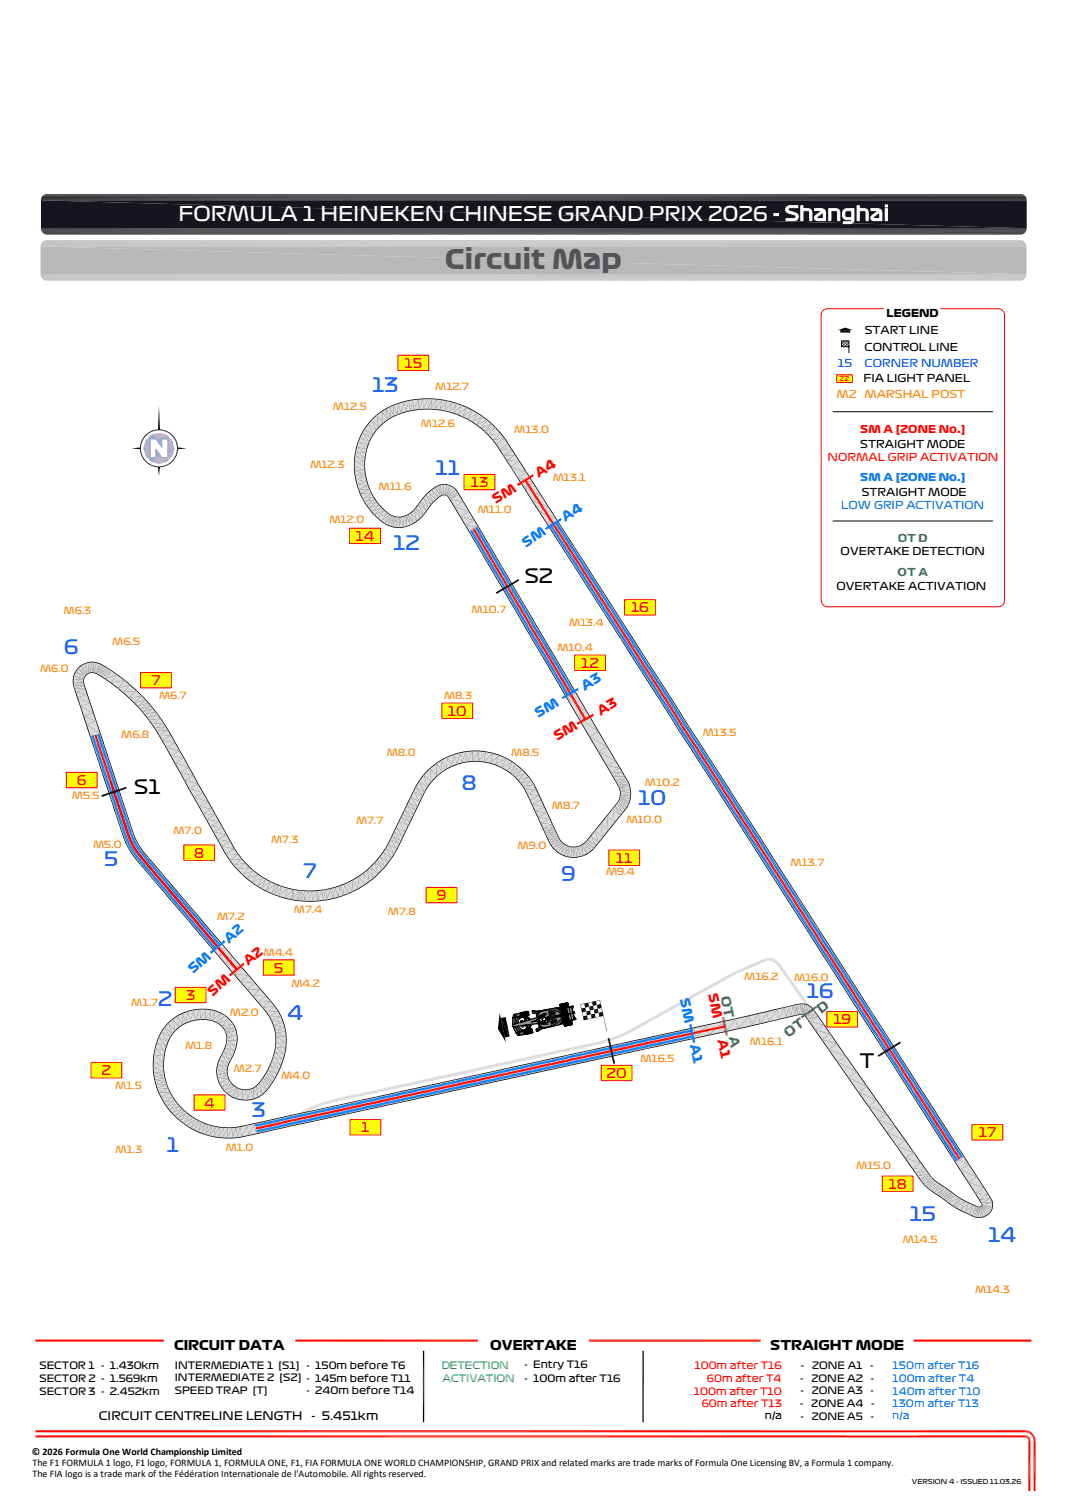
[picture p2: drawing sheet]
<svg xmlns="http://www.w3.org/2000/svg" width="210mm" height="297mm" viewBox="0 0 210 297" stroke-linecap="round" stroke-linejoin="round" font-family="sans-serif">
<defs><g id="words">
<text font-size="5.2" fill="#545454" x="87.6" y="53">Circuit Map</text>
<text font-size="3.9" fill="#fff" x="35.1" y="43.4">FORMULA 1 HEINEKEN CHINESE GRAND PRIX 2026 - Shanghai</text>
<g font-size="3.9" fill="#003fff">
<text x="73.2" y="77.3">13</text>
<text x="85.7" y="93.6">11</text>
<text x="77.4" y="108.2">12</text>
<text x="12.7" y="128.8">6</text>
<text x="90.9" y="155.5">8</text>
<text x="125.6" y="158.4">10</text>
<text x="20.5" y="170.6">5</text>
<text x="59.7" y="172.8">7</text>
<text x="110.5" y="173.4">9</text>
<text x="158.8" y="196.5">16</text>
<text x="31.2" y="198.1">2</text>
<text x="56.6" y="200.8">4</text>
<text x="49.5" y="219.8">3</text>
<text x="32.8" y="226.8">1</text>
<text x="179" y="240.4">15</text>
<text x="194.5" y="244.5">14</text>
</g>
<g font-size="3.9">
<text x="103.3" y="114.8">S2</text>
<text x="26.4" y="156.2">S1</text>
<text x="169.2" y="210.2">T</text>
</g>
<g font-size="2.6" fill="#f00">
<text x="79.6" y="72.4">15</text>
<text x="92.6" y="95.9">13</text>
<text x="106" y="94" transform="rotate(-32 106 94)">A4</text>
<text x="97.6" y="99.2" transform="rotate(-32 97.6 99.2)">SM</text>
<text x="70" y="106.5">14</text>
<text x="124.2" y="120.5">16</text>
<text x="114.4" y="131.5">12</text>
<text x="29.8" y="134.9">7</text>
<text x="88.1" y="140.9">10</text>
<text x="118.2" y="141" transform="rotate(-30 118.2 141)">A3</text>
<text x="109.6" y="145.9" transform="rotate(-30 109.6 145.9)">SM</text>
<text x="15.1" y="154.5">6</text>
<text x="38.2" y="168.8">8</text>
<text x="121.2" y="169.8">11</text>
<text x="86" y="177.2">9</text>
<text x="48.9" y="190.2" transform="rotate(-40 48.9 190.2)">A2</text>
<text x="53.9" y="191.5">5</text>
<text x="36.6" y="196.8">3</text>
<text x="41.8" y="196.2" transform="rotate(-40 41.8 196.2)">SM</text>
<text x="139.4" y="195.6" transform="rotate(79 139.4 195.6)">SM</text>
<text x="164" y="201.7">19</text>
<text x="141.2" y="204.7" transform="rotate(79 141.2 204.7)">A1</text>
<text x="20" y="211.7">2</text>
<text x="119.4" y="212.2">20</text>
<text x="40.2" y="218">4</text>
<text x="71.1" y="222.9">1</text>
<text x="192.6" y="223.8">17</text>
<text x="174.9" y="234">18</text>
</g>
<g font-size="2.6" fill="#007eff">
<text x="103.5" y="107.8" transform="rotate(-33 103.5 107.8)">SM</text>
<text x="111.2" y="102.8" transform="rotate(-33 111.2 102.8)">A4</text>
<text x="115" y="136" transform="rotate(-30 115 136)">A3</text>
<text x="105.9" y="141.3" transform="rotate(-30 105.9 141.3)">SM</text>
<text x="45" y="185.8" transform="rotate(-41 45 185.8)">A2</text>
<text x="38" y="191.8" transform="rotate(-41 38 191.8)">SM</text>
<text x="133.8" y="196.7" transform="rotate(78 133.8 196.7)">SM</text>
<text x="135.7" y="205.7" transform="rotate(78 135.7 205.7)">A1</text>
</g>
<g font-size="2.6" fill="#37dd00">
<text x="141.8" y="196.3" transform="rotate(79 141.8 196.3)">OT</text>
<text x="161.6" y="199.6" transform="rotate(-35 161.6 199.6)">D</text>
<text x="143.4" y="204.2" transform="rotate(79 143.4 204.2)">A</text>
<text x="155.1" y="204.3" transform="rotate(-35 155.1 204.3)">OT</text>
</g>
<g font-size="2.6">
<text x="34.3" y="265.8">CIRCUIT DATA</text>
<text x="96.5" y="265.8">OVERTAKE</text>
<text x="151.6" y="265.8">STRAIGHT MODE</text>
</g>
<g font-size="2.3">
<text x="19.5" y="279.5">CIRCUIT CENTRELINE LENGTH</text>
<text x="61.3" y="279.5">- 5.451km</text>
</g>
<g font-size="2.1">
<text x="170.2" y="65.8">START LINE</text>
<text x="174.5" y="62.4">LEGEND</text>
<text x="170.2" y="69.1">CONTROL LINE</text>
<text x="169.9" y="75.3">FIA LIGHT PANEL</text>
<text x="169.3" y="88.1">STRAIGHT MODE</text>
<text x="169.6" y="97.6">STRAIGHT MODE</text>
<text x="165.4" y="109.3">OVERTAKE DETECTION</text>
<text x="164.6" y="116.1">OVERTAKE ACTIVATION</text>
</g>
<g font-size="2.1" fill="#003fff">
<text x="164.9" y="72.3">15</text>
<text x="170.2" y="72.3">CORNER NUMBER</text>
</g>
<g font-size="2.1" fill="#ff7e00">
<text x="164.6" y="78.3">M2</text>
<text x="170.2" y="78.3">MARSHAL POST</text>
</g>
<g font-size="2.1" fill="#f00">
<text x="169.3" y="85.3">SM A [ZONE No.]</text>
<text x="162.9" y="90.8">NORMAL GRIP ACTIVATION</text>
</g>
<g font-size="2.1" fill="#007eff">
<text x="169.3" y="94.7">SM A [ZONE No.]</text>
<text x="165.5" y="100.2">LOW GRIP ACTIVATION</text>
</g>
<g font-size="2.1" fill="#37dd00">
<text x="176.7" y="106.7">OT D</text>
<text x="176.6" y="113.5">OT A</text>
</g>
<g font-size="2">
<text x="7.8" y="269.5">SECTOR 1 - 1.430km</text>
<text x="34.4" y="269.4">INTERMEDIATE 1 [S1]</text>
<text x="60.3" y="269.5">- 150m before T6</text>
<text x="103.2" y="269.2">- Entry T16</text>
<text x="157.6" y="269.5">-</text>
<text x="159.8" y="269.5">ZONE A1</text>
<text x="171.3" y="269.5">-</text>
<text x="7.8" y="274.5">SECTOR 3 - 2.452km</text>
<text x="7.8" y="272">SECTOR 2 - 1.569km</text>
<text x="34.4" y="274.4">SPEED TRAP [T]</text>
<text x="34.4" y="271.9">INTERMEDIATE 2 [S2] - 145m before T11</text>
<text x="60.3" y="274.5">- 240m before T14</text>
<text x="103.3" y="272">- 100m after T16</text>
<text x="157.5" y="272">-</text>
<text x="157.5" y="274.5">-</text>
<text x="159.7" y="272">ZONE A2</text>
<text x="159.7" y="274.5">ZONE A3</text>
<text x="171.3" y="274.5">-</text>
<text x="171.3" y="272">-</text>
<text x="150.5" y="279.3">n/a</text>
<text x="157.4" y="277">-</text>
<text x="157.5" y="279.5">-</text>
<text x="159.7" y="277">ZONE A4</text>
<text x="159.7" y="279.5">ZONE A5</text>
<text x="171.3" y="279.5">-</text>
<text x="171.4" y="277">-</text>
<text x="6.2" y="286.3">© 2026 Formula One World Championship Limited</text>
<text x="6.4" y="288.5">The F1 FORMULA 1 logo, F1 logo, FORMULA 1, FORMULA ONE, F1, FIA FORMULA ONE WORLD CHAMPIONSHIP, GRAND PRIX and related marks are trade marks of Formula One Licensing BV, a Formula 1 company.</text>
<text x="6.4" y="290.7">The FIA logo is a trade mark of the Fédération Internationale de l'Automobile. All rights reserved.</text>
</g>
<g font-size="2" fill="#37dd00">
<text x="86.9" y="269.5">DETECTION</text>
<text x="87.1" y="272">ACTIVATION</text>
</g>
<g font-size="2" fill="#f00">
<text x="136.7" y="269.5">100m after T16</text>
<text x="136.5" y="274.5">100m after T10</text>
<text x="139.1" y="272">60m after T4</text>
<text x="138.1" y="277">60m after T13</text>
</g>
<g font-size="2" fill="#007eff">
<text x="175.7" y="269.5">150m after T16</text>
<text x="175.7" y="272">100m after T4</text>
<text x="175.7" y="274.5">140m after T10</text>
<text x="175.6" y="279.3">n/a</text>
<text x="175.7" y="277">130m after T13</text>
</g>
<g font-size="1.9" fill="#ff7e00">
<text x="85.6" y="76.9">M12.7</text>
<text x="65.5" y="80.7">M12.5</text>
<text x="82.8" y="84">M12.6</text>
<text x="101.2" y="85.2">M13.0</text>
<text x="61.1" y="92.2">M12.3</text>
<text x="108.8" y="94.7">M13.1</text>
<text x="74.5" y="96.4">M11.6</text>
<text x="94" y="101">M11.0</text>
<text x="64.8" y="102.9">M12.0</text>
<text x="12.5" y="120.9">M6.3</text>
<text x="92.8" y="120.7">M10.7</text>
<text x="112" y="123.3">M13.4</text>
<text x="22.1" y="126.9">M6.5</text>
<text x="109.7" y="128.1">M10.4</text>
<text x="7.9" y="132.2">M6.0</text>
<text x="31.3" y="137.7">M6.7</text>
<text x="87.4" y="137.7">M8.3</text>
<text x="23.9" y="145.3">M6.8</text>
<text x="76.1" y="148.7">M8.0</text>
<text x="100.6" y="148.7">M8.5</text>
<text x="138.3" y="144.9">M13.5</text>
<text x="126.9" y="154.7">M10.2</text>
<text x="14.1" y="157.2">M5.5</text>
<text x="108.6" y="159.3">M8.7</text>
<text x="123.3" y="162">M10.0</text>
<text x="18.3" y="167">M5.0</text>
<text x="34.1" y="164.1">M7.0</text>
<text x="53.4" y="166">M7.3</text>
<text x="70.1" y="162.2">M7.7</text>
<text x="101.9" y="167.1">M9.0</text>
<text x="119.3" y="172.3">M9.4</text>
<text x="155.6" y="170.5">M13.7</text>
<text x="57.8" y="179.7">M7.4</text>
<text x="42.7" y="181.2">M7.2</text>
<text x="76.3" y="180.1">M7.8</text>
<text x="51.9" y="188.3">M4.4</text>
<text x="57.3" y="194.3">M4.2</text>
<text x="146.5" y="192.8">M16.2</text>
<text x="156.3" y="193.1">M16.0</text>
<text x="25.8" y="198.1">M1.7</text>
<text x="45.2" y="200">M2.0</text>
<text x="36.4" y="206.6">M1.8</text>
<text x="126" y="209.1">M16.5</text>
<text x="147.6" y="205.8">M16.1</text>
<text x="22.6" y="214.3">M1.5</text>
<text x="46" y="211">M2.7</text>
<text x="55.3" y="212.5">M4.0</text>
<text x="22.8" y="226.9">M1.3</text>
<text x="44.4" y="226.6">M1.0</text>
<text x="168.5" y="230.2">M15.0</text>
<text x="177.7" y="244.7">M14.5</text>
<text x="191.9" y="254.6">M14.3</text>
</g>
<text font-size="1.3" fill="#f00" x="165.2" y="75">22</text>
<text font-size="1.3" x="179.5" y="292.1">VERSION 4 - ISSUED 11.03.26</text>
</g></defs>
<g fill="#dbdbdb">
<path d="M187.1 236.2l1.2 .1-.3 .5z"/>
<path d="M187.5 235.8l.8 .5-1.2-.1z"/>
<path d="M186.7 235.9l.8-.1-.4 .4z"/>
<path d="M187 235.4l.5 .4-.8 .1z"/>
<path d="M186.4 235.7l.6-.3-.3 .5z"/>
<path d="M186.8 235.2l.2 .2-.6 .3z"/>
<path d="M186.1 235.4l.7-.2-.4 .5z"/>
<path d="M186.4 234.9l.4 .3-.7 .2z"/>
<path d="M185.6 235.1l.8-.2-.3 .5z"/>
<path d="M186 234.6l.4 .3-.8 .2z"/>
<path d="M185.2 234.8l.8-.2-.4 .5z"/>
<path d="M185.5 234.3l.5 .3-.8 .2z"/>
<path d="M184.8 234.5l.7-.2-.3 .5z"/>
<path d="M185.1 234.1l.4 .2-.7 .2z"/>
<path d="M184.2 234.2l.9-.1-.3 .4z"/>
<path d="M184.6 233.7l.5 .4-.9 .1z"/>
<path d="M183.7 233.8l.9-.1-.4 .5z"/>
<path d="M184 233.3l.6 .4-.9 .1z"/>
<path d="M183.1 233.4l.9-.1-.3 .5z"/>
<path d="M183.5 232.9l.5 .4-.9 .1z"/>
<path d="M182.7 233l.8-.1-.4 .5z"/>
<path d="M182.7 233l.4-.4 .4 .3z"/>
<path d="M182.4 232.7l.7-.1-.4 .4z"/>
<path d="M182.4 232.7l.4-.4 .3 .3z"/>
<path d="M182 232.2l.8 .1-.4 .4z"/>
<path d="M182 232.2l.4-.4 .4 .5z"/>
<path d="M181.7 231.8h.7l-.4 .4z"/>
<path d="M181.7 231.8l.5-.4 .2 .4z"/>
<path d="M181.3 231.2l.9 .2-.5 .4z"/>
<path d="M181.3 231.2l.4-.4 .5 .6z"/>
<path d="M180.8 230.6l.9 .2-.4 .4z"/>
<path d="M180.8 230.6l.5-.4 .4 .6z"/>
<path d="M180.2 229.6l1.1 .6-.5 .4z"/>
<path d="M180.2 229.6l.5-.3 .6 .9z"/>
<path d="M178.7 227.6l2 1.7-.5 .3z"/>
<path d="M178.7 227.6l.5-.4 1.5 2.1z"/>
<path d="M177.1 225.3l2.1 1.9-.5 .4z"/>
<path d="M177.1 225.3l.5-.4 1.6 2.3z"/>
<path d="M175.1 222.5l2.5 2.4-.5 .4z"/>
<path d="M175.1 222.5l.5-.4 2 2.8z"/>
<path d="M173.4 220l2.2 2.1-.5 .4z"/>
<path d="M173.4 220l.4-.4 1.8 2.5z"/>
<path d="M171.4 217.3l2.4 2.3-.4 .4z"/>
<path d="M171.5 217.3l.4-.3 1.9 2.6z"/>
<path d="M169.5 214.6l2.4 2.4-.5 .3z"/>
<path d="M169.5 214.6l.5-.4 1.9 2.8z"/>
<path d="M167.5 211.7l2.5 2.5-.5 .4z"/>
<path d="M167.5 211.7l.5-.3 2 2.8z"/>
<path d="M165.4 208.6l2.6 2.8-.5 .3z"/>
<path d="M165.4 208.6l.4-.3 2.2 3.1z"/>
<path d="M163.7 206.2l2.1 2.1-.4 .3z"/>
<path d="M163.7 206.2l.5-.3 1.6 2.4z"/>
<path d="M162.3 204.2l1.9 1.7-.5 .3z"/>
<path d="M162.3 204.2l.5-.3 1.4 2z"/>
<path d="M161.2 202.3l1.6 1.6-.5 .3z"/>
<path d="M161.2 202.3l.5-.3 1.1 1.9z"/>
<path d="M160.2 200.6l1.5 1.4-.5 .3z"/>
<path d="M160.2 200.6l.5-.3 1 1.7z"/>
<path d="M159.8 200l.9 .3-.5 .3z"/>
<path d="M159.8 200l.5-.3 .4 .6z"/>
<path d="M159.5 199.4l.8 .3-.5 .3z"/>
<path d="M159.5 199.4l.5-.3 .3 .6z"/>
<path d="M159.2 198.9l.8 .2-.5 .3z"/>
<path d="M159.2 198.9l.5-.3 .3 .5z"/>
<path d="M158.8 198.3l.9 .3-.5 .3z"/>
<path d="M158.8 198.3l.5-.3 .4 .6z"/>
<path d="M158.3 197.5l1 .5-.5 .3z"/>
<path d="M158.3 197.5l.4-.3 .6 .8z"/>
<path d="M157.8 196.9l.9 .3-.4 .3z"/>
<path d="M157.8 196.9l.5-.4 .4 .7z"/>
<path d="M157.5 196.3l.8 .2-.5 .4z"/>
<path d="M157.5 196.3l.4-.3 .4 .5z"/>
<path d="M157.3 196.1l.6-.1-.4 .3z"/>
<path d="M157.3 196.1l.5-.3 .1 .2z"/>
<path d="M156.8 195.4l1 .4-.5 .3z"/>
<path d="M156.8 195.4l.5-.3 .5 .7z"/>
<path d="M156.3 194.8l1 .3-.5 .3z"/>
<path d="M156.3 194.8l.5-.4 .5 .7z"/>
<path d="M156 194.2l.8 .2-.5 .4z"/>
<path d="M156 194.2l.4-.3 .4 .5z"/>
<path d="M155.6 193.6l.8 .3-.4 .3z"/>
<path d="M155.6 193.6l.4-.3 .4 .6z"/>
<path d="M155.1 193l.9 .3-.4 .3z"/>
<path d="M155.1 193l.5-.3 .4 .6z"/>
<path d="M154.7 192.5l.9 .2-.5 .3z"/>
<path d="M154.7 192.5l.5-.3 .4 .5z"/>
<path d="M154.3 191.9l.9 .3-.5 .3z"/>
<path d="M154.3 191.9l.5-.3 .4 .6z"/>
<path d="M153.8 191.2l1 .4-.5 .3z"/>
<path d="M153.8 191.2l.5-.4 .5 .8z"/>
<path d="M153.3 190.5l1 .3-.5 .4z"/>
<path d="M153.3 190.5l.5-.4 .5 .7z"/>
<path d="M153.1 190.2l.7-.1-.5 .4z"/>
<path d="M153.1 190.2l.5-.4 .2 .3z"/>
<path d="M152.9 189.9l.7-.1-.5 .4z"/>
<path d="M152.9 189.9l.4-.4 .3 .3z"/>
<path d="M152.7 189.7l.6-.2-.4 .4z"/>
<path d="M153.1 189.2l.2 .3-.6 .2z"/>
<path d="M152.3 189.4l.8-.2-.4 .5z"/>
<path d="M152.6 188.9l.5 .3-.8 .2z"/>
<path d="M152 189.3l.6-.4-.3 .5z"/>
<path d="M152.2 188.7l.4 .2-.6 .4z"/>
<path d="M151.8 189.2l.4-.5-.2 .6z"/>
<path d="M151.9 188.6l.3 .1-.4 .5z"/>
<path d="M151.9 188.6l-.1 .6-.4-.1z"/>
<path d="M151.5 188.5l.4 .1-.5 .5z"/>
<path d="M151.5 188.5l-.1 .6h-.2z"/>
<path d="M151.2 188.5h.3l-.3 .6z"/>
<path d="M151.2 188.5v.6h-.2z"/>
<path d="M150.9 188.6l.3-.1-.2 .6z"/>
<path d="M150.9 188.6l.1 .5-.3 .2z"/>
<path d="M150.5 188.7l.4-.1-.2 .7z"/>
<path d="M150.5 188.7l.2 .6-.4 .1z"/>
<path d="M150.1 188.9l.4-.2-.2 .7z"/>
<path d="M150.1 188.9l.2 .5-.4 .2z"/>
<path d="M149.6 189l.5-.1-.2 .7z"/>
<path d="M149.6 189l.3 .6-.4 .1z"/>
<path d="M149.3 189.2l.3-.2-.1 .7z"/>
<path d="M149.3 189.2l.2 .5-.6 .3z"/>
<path d="M148.7 189.4l.6-.2-.4 .8z"/>
<path d="M148.7 189.4l.2 .6-1.1 .5z"/>
<path d="M147.5 189.9l1.2-.5-.9 1.1z"/>
<path d="M147.5 189.9l.3 .6-1.3 .6z"/>
<path d="M146.3 190.5l1.2-.6-1 1.2z"/>
<path d="M146.3 190.5l.2 .6-1.3 .5z"/>
<path d="M145 191.1l1.3-.6-1.1 1.1z"/>
<path d="M145 191.1l.2 .5-1.2 .6z"/>
<path d="M143.8 191.7l1.2-.6-1 1.1z"/>
<path d="M143.8 191.7l.2 .5-1.1 .6z"/>
<path d="M142.6 192.3l1.2-.6-.9 1.1z"/>
<path d="M142.6 192.3l.3 .5-1.2 .7z"/>
<path d="M141.4 193l1.2-.7-.9 1.2z"/>
<path d="M141.4 193l.3 .5-1.5 .8z"/>
<path d="M140 193.8l1.4-.8-1.2 1.3z"/>
<path d="M140 193.8l.2 .5-1.2 .7z"/>
<path d="M138.7 194.5l1.3-.7-1 1.2z"/>
<path d="M138.7 194.5l.3 .5-1.3 .7z"/>
<path d="M137.4 195.2l1.3-.7-1 1.2z"/>
<path d="M137.4 195.2l.3 .5-1.4 .8z"/>
<path d="M136 196l1.4-.8-1.1 1.3z"/>
<path d="M136 196l.3 .5-1.2 .7z"/>
<path d="M134.8 196.7l1.2-.7-.9 1.2z"/>
<path d="M134.8 196.6l.3 .6-1.2 .6z"/>
<path d="M133.6 197.3l1.2-.7-.9 1.2z"/>
<path d="M133.6 197.3l.3 .5-1.6 .9z"/>
<path d="M132 198.2l1.6-.9-1.3 1.4z"/>
<path d="M132 198.2l.3 .5-1.5 .8z"/>
<path d="M130.5 199l1.5-.8-1.2 1.3z"/>
<path d="M130.5 199l.3 .5-1.3 .8z"/>
<path d="M129.2 199.7l1.3-.7-1 1.3z"/>
<path d="M129.2 199.7l.3 .6-1 .5z"/>
<path d="M128.2 200.3l1-.6-.7 1.1z"/>
<path d="M128.2 200.3l.3 .5-1 .6z"/>
<path d="M127.2 200.9l1-.6-.7 1.1z"/>
<path d="M127.2 200.9l.3 .5-.8 .4z"/>
<path d="M126.4 201.3l.8-.4-.5 .9z"/>
<path d="M126.4 201.3l.3 .5-.8 .5z"/>
<path d="M125.6 201.8l.8-.5-.5 1z"/>
<path d="M125.6 201.8l.3 .5-.6 .3z"/>
<path d="M125 202.1l.6-.3-.3 .8z"/>
<path d="M125 202.1l.3 .5-.5 .3z"/>
<path d="M124.5 202.4l.5-.3-.2 .8z"/>
<path d="M124.5 202.4l.3 .5-.6 .3z"/>
<path d="M123.9 202.7l.6-.3-.3 .8z"/>
<path d="M123.9 202.7l.3 .5-.5 .3z"/>
<path d="M123.4 203l.5-.3-.2 .8z"/>
<path d="M123.4 203l.3 .5-.5 .2z"/>
<path d="M122.9 203.2l.5-.2-.2 .7z"/>
<path d="M122.9 203.2l.3 .5-.3 .2z"/>
<path d="M122.6 203.3l.3-.1v.7z"/>
<path d="M122.6 203.3l.3 .6-.3 .1z"/>
<path d="M122.3 203.5l.3-.2v.7z"/>
<path d="M122.3 203.5l.3 .5-.4 .2z"/>
<path d="M122 203.6l.3-.1-.1 .7z"/>
<path d="M122 203.6l.2 .6-.2 .1z"/>
<path d="M121.7 203.8l.3-.2v.7z"/>
<path d="M121.7 203.8l.3 .5-.5 .2z"/>
<path d="M121.2 203.9l.5-.1-.2 .7z"/>
<path d="M121.2 203.9l.3 .6-.6 .2z"/>
<path d="M120.7 204.1l.5-.2-.3 .8z"/>
<path d="M120.7 204.1l.2 .6-.6 .2z"/>
<path d="M120.1 204.3l.6-.2-.4 .8z"/>
<path d="M120.1 204.3l.2 .6-.4 .1z"/>
<path d="M119.7 204.4l.4-.1-.2 .7z"/>
<path d="M119.7 204.4l.2 .6-.3 .1z"/>
<path d="M119.4 204.5l.3-.1-.1 .7z"/>
<path d="M119.4 204.5l.2 .6-.4 .1z"/>
<path d="M119 204.7l.4-.2-.2 .7z"/>
<path d="M119 204.7l.2 .5-.5 .2z"/>
<path d="M118.5 204.8l.5-.1-.3 .7z"/>
<path d="M118.5 204.8l.2 .6-.6 .1z"/>
<path d="M118 205l.5-.2-.4 .7z"/>
<path d="M118 205l.1 .5-.6 .2z"/>
<path d="M117.4 205.1l.6-.1-.5 .7z"/>
<path d="M117.4 205.1l.1 .6-.5 .1z"/>
<path d="M116.9 205.2l.5-.1-.4 .7z"/>
<path d="M116.9 205.2l.1 .6-.6 .1z"/>
<path d="M116.2 205.4l.7-.2-.5 .7z"/>
<path d="M116.2 205.4l.2 .5-.6 .1z"/>
<path d="M115.7 205.5l.5-.1-.4 .6z"/>
<path d="M115.7 205.5l.1 .5-.5 .1z"/>
<path d="M115.2 205.6l.5-.1-.4 .6z"/>
<path d="M115.2 205.6l.1 .5-.6 .2z"/>
<path d="M114.6 205.7l.6-.1-.5 .7z"/>
<path d="M113.6 206.5l1-.8 .1 .6z"/>
<path d="M113.4 206l1.2-.3-1 .8z"/>
<path d="M112.5 206.8l.9-.8 .2 .5z"/>
<path d="M112.3 206.2l1.1-.2-.9 .8z"/>
<path d="M112.3 206.2l.2 .6-.9 .2z"/>
<path d="M111.5 206.4l.8-.2-.7 .8z"/>
<path d="M111.5 206.4l.1 .6h-.2z"/>
<path d="M111.2 206.5l.3-.1-.1 .6z"/>
<path d="M110.2 207.3l1-.8 .2 .5z"/>
<path d="M110 206.7l1.2-.2-1 .8z"/>
<path d="M110 206.7l.2 .6-.9 .2z"/>
<path d="M109.2 206.9l.8-.2-.7 .8z"/>
<path d="M108 207.8l1.2-.9 .1 .6z"/>
<path d="M107.9 207.2l1.3-.3-1.2 .9z"/>
<path d="M106.4 208.1l1.5-.9 .1 .6z"/>
<path d="M106.3 207.5l1.6-.3-1.5 .9z"/>
<path d="M105 208.4l1.3-.9 .1 .6z"/>
<path d="M104.9 207.8l1.4-.3-1.3 .9z"/>
<path d="M104.9 207.8l.1 .6-.3 .1z"/>
<path d="M104.6 207.9l.3-.1-.2 .7z"/>
<path d="M103.5 208.7l1.1-.8 .1 .6z"/>
<path d="M103.4 208.2l1.2-.3-1.1 .8z"/>
<path d="M102.1 209l1.3-.8 .1 .5z"/>
<path d="M102 208.4l1.4-.2-1.3 .8z"/>
<path d="M100.8 209.3l1.2-.9 .1 .6z"/>
<path d="M100.7 208.7l1.3-.3-1.2 .9z"/>
<path d="M99.2 209.7l1.5-1 .1 .6z"/>
<path d="M99.1 209.1l1.6-.4-1.5 1z"/>
<path d="M97.9 210l1.2-.9 .1 .6z"/>
<path d="M97.7 209.4l1.4-.3-1.2 .9z"/>
<path d="M97.7 209.4l.2 .6-.5 .1z"/>
<path d="M97.3 209.5l.4-.1-.3 .7z"/>
<path d="M96.3 210.3l1-.8 .1 .6z"/>
<path d="M96.2 209.7l1.1-.2-1 .8z"/>
<path d="M94.7 210.7l1.5-1 .1 .6z"/>
<path d="M94.6 210.1l1.6-.4-1.5 1z"/>
<path d="M93.2 211l1.4-.9 .1 .6z"/>
<path d="M93 210.4l1.6-.3-1.4 .9z"/>
<path d="M91.7 211.3l1.3-.9 .2 .6z"/>
<path d="M91.6 210.7l1.4-.3-1.3 .9z"/>
<path d="M91.6 210.7l.1 .6-.7 .2z"/>
<path d="M90.8 210.9l.8-.2-.6 .8z"/>
<path d="M90.8 210.9l.2 .6-.9 .1z"/>
<path d="M90 211.1l.8-.2-.7 .7z"/>
<path d="M88.9 211.9l1.1-.8 .1 .5z"/>
<path d="M88.8 211.3l1.2-.2-1.1 .8z"/>
<path d="M87.6 212.2l1.2-.9 .1 .6z"/>
<path d="M87.5 211.6l1.3-.3-1.2 .9z"/>
<path d="M86.3 212.5l1.2-.9 .1 .6z"/>
<path d="M86.2 211.9l1.3-.3-1.2 .9z"/>
<path d="M85.3 212.7l.9-.8 .1 .6z"/>
<path d="M85.2 212.1l1-.2-.9 .8z"/>
<path d="M84.1 213l1.1-.9 .1 .6z"/>
<path d="M84 212.4l1.2-.3-1.1 .9z"/>
<path d="M84 212.4l.1 .6-.6 .1z"/>
<path d="M83.4 212.5l.6-.1-.5 .7z"/>
<path d="M82.3 213.4l1.1-.9 .1 .6z"/>
<path d="M82.2 212.8l1.2-.3-1.1 .9z"/>
<path d="M81.1 213.6l1.1-.8 .1 .6z"/>
<path d="M81 213l1.2-.2-1.1 .8z"/>
<path d="M79.9 213.9l1.1-.9 .1 .6z"/>
<path d="M79.8 213.3l1.2-.3-1.1 .9z"/>
<path d="M78.4 214.2l1.4-.9 .1 .6z"/>
<path d="M78.3 213.6l1.5-.3-1.4 .9z"/>
<path d="M77.2 214.5l1.1-.9 .1 .6z"/>
<path d="M77.1 213.9l1.2-.3-1.1 .9z"/>
<path d="M77.1 213.9l.1 .6h-.3z"/>
<path d="M76.8 214l.3-.1-.2 .6z"/>
<path d="M75.7 214.8l1.1-.8 .1 .5z"/>
<path d="M75.6 214.2l1.2-.2-1.1 .8z"/>
<path d="M74.5 215.1l1.1-.9 .1 .6z"/>
<path d="M74.4 214.5l1.2-.3-1.1 .9z"/>
<path d="M73.3 215.3l1.1-.8 .1 .6z"/>
<path d="M73.2 214.7l1.2-.2-1.1 .8z"/>
<path d="M72 215.6l1.2-.9 .1 .6z"/>
<path d="M71.8 215l1.4-.3-1.2 .9z"/>
<path d="M71.8 215l.2 .6-.9 .2z"/>
<path d="M71 215.2l.8-.2-.7 .8z"/>
<path d="M71 215.2l.1 .6-.3 .1z"/>
<path d="M70.7 215.3l.3-.1-.2 .7z"/>
<path d="M70.7 215.3l.1 .6h-.1z"/>
<path d="M70.5 215.3h.2v.6z"/>
<path d="M70.5 215.3l.2 .6h-.3z"/>
<path d="M70.4 215.3h.1l-.1 .6z"/>
<path d="M70.4 215.3v.6l-.2 .1z"/>
<path d="M70.1 215.4l.3-.1-.2 .7z"/>
<path d="M70.1 215.4l.1 .6h-.3z"/>
<path d="M69.8 215.4h.3l-.2 .6z"/>
<path d="M69.8 215.4l.1 .6-.7 .2z"/>
<path d="M69 215.6l.8-.2-.6 .8z"/>
<path d="M68.3 216.4l.7-.8 .2 .6z"/>
<path d="M68.1 215.8l.9-.2-.7 .8z"/>
<path d="M68.1 215.8l.2 .6-.9 .2z"/>
<path d="M67.3 216l.8-.2-.7 .8z"/>
<path d="M67.3 216l.1 .6-.8 .2z"/>
<path d="M66.5 216.2l.8-.2-.7 .8z"/>
<path d="M66.5 216.2l.1 .6-.8 .2z"/>
<path d="M65.7 216.4l.8-.2-.7 .8z"/>
<path d="M65.7 216.4l.1 .6-.7 .1z"/>
<path d="M65 216.6l.7-.2-.6 .7z"/>
<path d="M65 216.6l.1 .5-.7 .2z"/>
<path d="M64.3 216.7l.7-.1-.6 .7z"/>
<path d="M64.3 216.7l.1 .6-.6 .2z"/>
<path d="M63.6 216.9l.7-.2-.5 .8z"/>
<path d="M63.6 216.9l.2 .6-.5 .2z"/>
<path d="M63.1 217.1l.5-.2-.3 .8z"/>
<path d="M63.1 217.1l.2 .6-.6 .2z"/>
<path d="M62.5 217.3l.6-.2-.4 .8z"/>
<path d="M62.5 217.3l.2 .6-.5 .2z"/>
<path d="M62 217.5l.5-.2-.3 .8z"/>
<path d="M62 217.5l.2 .6-.5 .2z"/>
<path d="M61.5 217.7l.5-.2-.3 .8z"/>
<path d="M61.5 217.7l.2 .6-.3 .1z"/>
<path d="M61.2 217.8l.3-.1-.1 .7z"/>
<path d="M61.2 217.8l.2 .6-.3 .1z"/>
<path d="M60.9 218l.3-.2-.1 .7z"/>
<path d="M60.9 218l.2 .5-.5 .3z"/>
<path d="M60.3 218.3l.6-.3-.3 .8z"/>
<path d="M60.3 218.3l.3 .5-.6 .3z"/>
<path d="M59.8 218.6l.5-.3-.3 .8z"/>
<path d="M59.8 218.6l.2 .5-.7 .4z"/>
<path d="M59.1 219l.7-.4-.5 .9z"/>
<path d="M59.1 219l.2 .5-.7 .3z"/>
<path d="M58.4 219.3l.7-.3-.5 .8z"/>
<path d="M58.4 219.3l.2 .5-.9 .3z"/>
<path d="M57.5 219.6l.9-.3-.7 .8z"/>
<path d="M57.5 219.6l.2 .5-1 .3z"/>
<path d="M56.6 219.8l.9-.2-.8 .8z"/>
<path d="M56.6 219.8l.1 .6-.6 .1z"/>
<path d="M56 220l.6-.2-.5 .7z"/>
<path d="M54.5 220.9l1.5-.9 .1 .5z"/>
<path d="M54.4 220.3l1.6-.3-1.5 .9z"/>
<path d="M53.1 221.2l1.3-.9 .1 .6z"/>
<path d="M53 220.6l1.4-.3-1.3 .9z"/>
<path d="M51.7 221.5l1.3-.9 .1 .6z"/>
<path d="M51.6 221l1.4-.4-1.3 .9z"/>
<path d="M50.5 221.8l1.1-.8 .1 .5z"/>
<path d="M50.3 221.2l1.3-.2-1.1 .8z"/>
<path d="M49.2 222.1l1.1-.9 .2 .6z"/>
<path d="M49.1 221.5l1.2-.3-1.1 .9z"/>
<path d="M48 222.3l1.1-.8 .1 .6z"/>
<path d="M47.9 221.8l1.2-.3-1.1 .8z"/>
<path d="M47.9 221.8l.1 .5-.6 .2z"/>
<path d="M47.3 221.9l.6-.1-.5 .7z"/>
<path d="M47.3 221.9l.1 .6-.8 .1z"/>
<path d="M46.5 222l.8-.1-.7 .7z"/>
<path d="M45.7 222.8l.8-.8 .1 .6z"/>
<path d="M45.6 222.2l.9-.2-.8 .8z"/>
<path d="M44.8 222.9l.8-.7 .1 .6z"/>
<path d="M44.7 222.3l.9-.1-.8 .7z"/>
<path d="M43.9 223l.8-.7 .1 .6z"/>
<path d="M43.9 222.4l.8-.1-.8 .7z"/>
<path d="M43.1 223l.8-.6v.6z"/>
<path d="M43.1 222.4h.8l-.8 .6z"/>
<path d="M42.2 222.9l.9-.5v.6z"/>
<path d="M42.3 222.4h.8l-.9 .5z"/>
<path d="M41.5 222.8l.8-.4-.1 .5z"/>
<path d="M41.6 222.3l.7 .1-.8 .4z"/>
<path d="M40.6 222.7l1-.5-.1 .6z"/>
<path d="M40.8 222.1l.8 .1-1 .5z"/>
<path d="M39.9 222.4l.9-.3-.2 .6z"/>
<path d="M40.1 221.8l.7 .3-.9 .3z"/>
<path d="M39.2 222.1l.9-.3-.2 .6z"/>
<path d="M39.5 221.6l.6 .2-.9 .3z"/>
<path d="M38.5 221.8l1-.2-.3 .5z"/>
<path d="M38.8 221.3l.7 .3-1 .2z"/>
<path d="M37.9 221.4l.9-.1-.3 .5z"/>
<path d="M38.2 220.9l.6 .4-.9 .1z"/>
<path d="M37.2 221l1-.1-.3 .5z"/>
<path d="M37.5 220.5l.7 .4-1 .1z"/>
<path d="M36.6 220.6l.9-.1-.3 .5z"/>
<path d="M36.9 220.1l.6 .4-.9 .1z"/>
<path d="M35.9 220l1 .1-.3 .5z"/>
<path d="M36.3 219.6l.6 .5-1-.1z"/>
<path d="M35.4 219.6h.9l-.4 .4z"/>
<path d="M35.8 219.2l.5 .4h-.9z"/>
<path d="M34.9 219.2h.9l-.4 .4z"/>
<path d="M35.3 218.8l.5 .4h-.9z"/>
</g>
<g fill="#000">
<path d="M77.4 79.7l.9-.4-.1 2.4zM78.3 79.3l1.1-.3-.4 2.4zM79.4 79l.9-.2-.3 2.3zM80.3 78.8l.9-.2-.4 2.3zM81.2 78.6l1.1-.1-.8 2.3zM82.3 78.5l.9-.1-.7 2.3zM83.2 78.4h1l-.9 2.2zM84.2 78.4h.7l-.7 2.2zM84.9 78.4l1 .1-1.1 2.1zM85.9 78.5l1 .1-1.2 2.1zM86.9 78.6l1 .2-1.3 2zM87.9 78.8l1.1 .3-1.5 1.8z"/>
<path d="M89 79.1l.9 .2-1.5 1.9zM89.9 79.3l1 .4-1.7 1.7zM90.9 79.7l1 .4-1.8 1.6zM69.7 90.7l2.1 1-2.2 .1zM69.7 89.8l2.2 1-2.2-.1zM69.6 91.8l2.3 .7-2.2 .2zM69.9 88.8l2 1.3-2.2-.3zM69.7 92.7l2.3 .6-2.2 .3zM70.1 87.9l2 1.3-2.2-.4zM69.8 93.6l2.3 .3-2.2 .5zM70.4 86.9l1.8 1.6-2.1-.6zM69.9 94.4l2.4 .3-2.2 .6z"/>
<path d="M70.8 86.1l1.7 1.6-2.1-.8zM70.1 95.3l2.5 .3-2.1 .7zM71.2 85.2l1.6 1.8-2-.9zM70.5 96.3h2.3l-2 .9zM71.6 84.4l1.5 1.8-1.9-1zM70.8 97.2h2.4l-1.9 1zM71.3 98.2l2.3-.5-2 1.1zM72.4 83.4l1.1 2.2-1.9-1.2zM69.7 90.7l2.2 .1-.1 .9zM69.7 89.8l2.2 .3v.7zM69.6 91.8l2.2-.1 .1 .8zM69.9 88.8l2.2 .4-.2 .9z"/>
<path d="M69.7 92.7l2.2-.2 .1 .8zM71.6 98.8l2.3-.6-1.9 1.2zM70.1 87.9l2.1 .6-.1 .7zM69.8 93.6l2.2-.3 .1 .6zM70.4 86.9l2.1 .8-.3 .8zM69.9 94.4l2.2-.5 .2 .8zM73 82.6l1.1 2.2-1.7-1.4zM70.8 86.1l2 .9-.3 .7zM70.1 95.3l2.2-.6 .3 .9zM71.2 85.2l1.9 1-.3 .8zM70.5 96.3l2.1-.7 .2 .7zM73 82.6l1.1-.9 .6 2.4z"/>
<path d="M71.6 84.4l1.9 1.2-.4 .6zM70.8 97.2l2-.9 .4 .9zM72.4 83.4l1.7 1.4-.6 .8zM71.3 98.2l1.9-1 .4 .5zM71.6 98.8l2-1.1 .3 .5zM74.1 81.7l1-.8 .4 2.5zM73 82.6l1.7 1.5-.6 .7zM72 99.4l1.9-1.2 .3 .5zM74.1 81.7l1.4 1.7-.8 .7zM72.5 100.1l1.7-1.4 .5 .6zM75.1 80.9l.8-.5 .5 2.3zM73 100.8l1.7-1.5 .5 .6z"/>
<path d="M75.1 80.9l1.3 1.8-.9 .7zM75.9 80.4l.7-.4 .4 2.3zM75.9 80.4l1.1 1.9-.6 .4zM76.6 80l.8-.3 .2 2.3zM76.6 80l1 2-.6 .3zM77.4 79.7l.8 2-.6 .3zM78.3 79.3l.7 2.1-.8 .3zM79.4 79l.6 2.1-1 .3zM80.3 78.8l.5 2.1-.8 .2zM81.2 78.6l.3 2.2-.7 .1zM82.3 78.5l.2 2.2-1 .1zM82.3 99.3l1.1 2.1-1.7-1.4z"/>
<path d="M83.2 78.4l.1 2.2-.8 .1zM82.7 98.7l1.4 1.8-1.8-1.2zM83.2 97.9l1.2 2.1-1.7-1.3zM84.2 78.4v2.2h-.9zM83.7 97.4l1.2 2-1.7-1.5zM84.9 78.4l-.1 2.2h-.6zM83.7 97.4l.6-.6 1 2.1zM82.7 98.7l1.7 1.3-.3 .5zM85.9 78.5l-.2 2.2-.9-.1zM83.2 97.9l1.7 1.5-.5 .6zM84.3 96.8l.6-.5 .9 2.2zM83.7 97.4l1.6 1.5-.4 .5z"/>
<path d="M84.9 96.3l.7-.5 .7 2.2zM86.9 78.6l-.3 2.2-.9-.1zM84.3 96.8l1.5 1.7-.5 .4zM85.6 95.8l.5-.2 .6 2.1zM84.9 96.3l1.4 1.7-.5 .5zM86.1 95.6l.5-.2 .4 2.2zM87.9 78.8l-.4 2.1-.9-.1zM85.6 95.8l1.1 1.9-.4 .3zM86.1 95.6l.9 2-.3 .1zM86.6 95.4l.6 2.1-.2 .1zM86.6 95.4l.6-.2v2.3zM89 79.1l-.6 2.1-.9-.3z"/>
<path d="M88 95.3l-.4 2.2h-.2zM88.7 95.5l-.9 2.1-.2-.1zM89.2 95.8l-1.3 1.8h-.1zM87.2 95.2l.8 .1-.6 2.2zM87.9 97.6l2-1.2-1.8 1.4zM88.1 97.8l2.1-.8-1.9 1.2zM89.9 79.3l-.7 2.1-.8-.2zM88.3 98.2l2.1-.9-1.9 1.1zM88 95.3l.7 .2-1.1 2zM90.9 79.7l-.8 2-.9-.3zM88.7 95.5l.5 .3-1.4 1.8zM88.5 98.4l2.7 .3-1.8 1.1z"/>
<path d="M89.2 95.8l.7 .6-2 1.2zM90.1 81.7l1.8-1.6-.9 2zM88.1 97.8l1.8-1.4 .3 .6zM88.3 98.2l1.9-1.2 .2 .3zM91 82.1l2-1.4-1 1.9zM88.5 98.4l1.9-1.1 .8 1.4zM91.9 80.1l1.1 .6-2 1.4zM92 82.6l2-1.3-1.1 1.8zM92.9 83.1l2.1-1.2-1.3 1.8zM93 80.7l1 .6-2 1.3zM93.7 83.7l2.2-1.1-1.3 1.7zM94 81.3l1 .6-2.1 1.2z"/>
<path d="M94.6 84.3l2.2-.9-1.5 1.6zM95 81.9l.9 .7-2.2 1.1zM95.3 85l2.3-.9-1.6 1.5zM95.9 82.6l.9 .8-2.2 .9zM96 85.6l2.6-.3-1.7 1.4zM96.8 83.4l.8 .7-2.3 .9zM96.9 86.7l2.5-.5-1.8 1.3zM97.6 87.5l2.5-.2-1.9 1.2zM96 85.6l1.6-1.5 1 1.2zM98.2 88.5h2.7l-1.9 1.2zM96.9 86.7l1.7-1.4 .8 .9zM99 89.7l2.5-.2-1.9 1.2z"/>
<path d="M97.6 87.5l1.8-1.3 .7 1.1zM99.6 90.7h2.7l-1.9 1.2zM98.2 88.5l1.9-1.2 .8 1.2zM100.4 91.9l3.3 1-1.9 1.2zM99 89.7l1.9-1.2 .6 1zM99.6 90.7l1.9-1.2 .8 1.2zM101.8 94.1l3.2 .9-1.9 1.2zM100.4 91.9l1.9-1.2 1.4 2.2zM103.1 96.2l3.4 1.2-1.9 1.2zM101.8 94.1l1.9-1.2 1.3 2.1zM104.6 98.6l3.4 1.1-1.8 1.2zM103.1 96.2l1.9-1.2 1.5 2.4z"/>
<path d="M104.6 98.6l1.9-1.2 1.5 2.3zM106.2 100.9l1.8-1.2 1.3 2.1zM72 99.4l2.2-.7-1.7 1.4zM72.5 100.1l2.2-.8-1.7 1.5zM73 100.8l2.2-.9-1.6 1.5zM73.6 101.4l2.1-1-1.5 1.6zM74.2 102l2.1-1.1-1.3 1.7zM75 102.6l1.8-1.4-1.2 1.9zM73.6 101.4l1.6-1.5 .5 .5zM77.2 101.4l-1 2-.6-.3zM75.7 100.4l.6 .5-2.1 1.1zM76.3 100.9l.5 .3-1.8 1.4z"/>
<path d="M77.6 101.6l-.7 2.1-.7-.3zM76.8 101.2l.4 .2-1.6 1.7zM77.8 101.6l-.5 2.2-.4-.1zM77.2 101.4l.4 .2-1.4 1.8zM77.6 101.6h.2l-.9 2.1zM78.1 101.7l-.2 2.2-.6-.1zM77.8 101.6l.3 .1-.8 2.1zM78.1 101.7h.5l-.7 2.2zM78.6 101.7v2.2h-.7zM79 101.7l.3 2.2h-.7zM79 101.7l.5-.1-.2 2.3zM79.5 101.6l.4-.2 .3 2.3z"/>
<path d="M79.5 101.6l.7 2.1-.9 .2zM79.9 101.4l.4-.2 .5 2.2zM80.3 101.2l.5-.3 .6 2.2zM79.9 101.4l.9 2-.6 .3zM80.8 100.9l.6-.5 .7 2.2zM80.3 101.2l1.1 1.9-.6 .3zM81.7 100l1.2 2-1.5-1.6zM80.8 100.9l1.3 1.7-.7 .5zM81.4 100.4l1.5 1.6-.8 .6zM81.7 100l1.7 1.4-.5 .6zM82.3 99.3l1.8 1.2-.7 .9zM89.4 99.8l3 .8-1.9 1.2z"/>
<path d="M90.5 101.8l2.9 .5-1.9 1.1zM91.5 103.4l2.8 .3-1.9 1.2zM89.4 99.8l1.8-1.1 1.2 1.9zM90.5 101.8l1.9-1.2 1 1.7zM92.4 104.9l3.2 1.1-1.9 1.2zM91.5 103.4l1.9-1.1 .9 1.4zM93.7 107.2l2.9 .5-1.9 1.1zM92.4 104.9l1.9-1.2 1.3 2.3zM94.7 108.8l3.1 .9-1.9 1.2zM93.7 107.2l1.9-1.2 1 1.7zM95.9 110.9l2.9 .6-1.9 1.1zM94.7 108.8l1.9-1.1 1.2 2z"/>
<path d="M96.9 112.6l2.9 .6-1.9 1.1zM95.9 110.9l1.9-1.2 1 1.8zM97.9 114.3l2.9 .7-1.8 1.1zM96.9 112.6l1.9-1.1 1 1.7zM99 116.1l3 .8-1.9 1.1zM97.9 114.3l1.9-1.1 1 1.8zM100.1 118l3 .7-1.9 1.2zM99 116.1l1.8-1.1 1.2 1.9zM100.1 118l1.9-1.1 1.1 1.8zM106.2 100.9l3.1 .9-1.8 1.2zM107.5 103l3.1 .8-1.8 1.2zM108.8 105l3.3 1.1-1.9 1.2z"/>
<path d="M107.5 103l1.8-1.2 1.3 2zM110.2 107.3l3 .5-1.9 1.2zM108.8 105l1.8-1.2 1.5 2.3zM111.3 109l3.3 1-1.8 1.2zM110.2 107.3l1.9-1.2 1.1 1.7zM112.8 111.2l3.2 1-1.9 1.1zM111.3 109l1.9-1.2 1.4 2.2zM114.1 113.3l2.8 .4-1.8 1.2zM112.8 111.2l1.8-1.2 1.4 2.2zM115.1 114.9l3 .6-1.8 1.2zM114.1 113.3l1.9-1.1 .9 1.5zM116.3 116.7l3 .7-1.8 1.2z"/>
<path d="M115.1 114.9l1.8-1.2 1.2 1.8zM117.5 118.6l3.2 .9-1.9 1.2zM116.3 116.7l1.8-1.2 1.2 1.9zM117.5 118.6l1.8-1.2 1.4 2.1zM118.8 120.7l1.9-1.2 1.3 2.1zM14.3 133.6l2.2 .7-2.2 .1zM14.5 132.9l2 1-2.2-.3zM14.3 134.4l2.3 .1-2.2 .4zM14.8 132.1l1.8 1.5-2.1-.7zM14.4 134.9h2.3l-2.1 .7zM14.6 135.6h2.3l-2.1 .6zM15.3 131.5l1.4 1.7-1.9-1.1z"/>
<path d="M14.8 136.2l2.5 .4-2.1 .7zM15.3 131.5l.6-.5 1 2zM15.2 137.3l2.6 1.1-2.1 .7zM15.9 131l.8-.4 .5 2.2zM14.3 133.6l2.2 .3v.4zM14.5 132.9l2.1 .7-.1 .3zM14.8 132.1l1.9 1.1-.1 .4zM16.7 130.6l.6-.3 .2 2.3zM14.4 134.9l2.2-.4 .1 .4zM15.3 131.5l1.6 1.5-.2 .2zM14.6 135.6l2.1-.7 .2 .7zM15.9 131l1.3 1.8-.3 .2z"/>
<path d="M16.7 130.6l.8 2-.3 .2zM14.8 136.2l2.1-.6 .4 1zM17.3 130.3l.7-.1-.2 2.3zM17.3 130.3l.5 2.2-.3 .1zM15.2 137.3l2.1-.7 .5 1.8zM18 130.2l.5 .1-.4 2.2zM19 130.3l-.5 2.2h-.2zM18.5 130.3h.5l-.7 2.2zM19.7 130.6l-.8 2-.4-.1zM20.1 130.8l-1.1 1.9-.1-.1zM19 130.3l.7 .3-1.2 1.9zM20.5 131l-1.1 1.9-.4-.2z"/>
<path d="M21 131.3l-1.2 1.9-.4-.3zM19.7 130.6l.4 .2-1.2 1.8zM19.8 133.2l1.6-1.6-1.2 1.8zM20.1 130.8l.4 .2-1.5 1.7zM20.2 133.4l1.7-1.5-1.2 1.9zM20.5 131l.5 .3-1.6 1.6zM20.7 133.8l2.4-1.1-1.3 1.8zM21 131.3l.4 .3-1.6 1.6zM21.4 131.6l.5 .3-1.7 1.5zM21.8 134.5l2.8-.7-1.4 1.8zM21.9 131.9l1.2 .8-2.4 1.1zM23.1 132.7l1.5 1.1-2.8 .7z"/>
<path d="M23.2 135.6l2.4-.9-1.4 1.7zM24.2 136.4l2.7-.5-1.5 1.6zM24.6 133.8l1 .9-2.4 .9zM25.4 137.5l2.6-.6-1.6 1.6zM25.6 134.7l1.3 1.2-2.7 .5zM26.4 138.5l2.3-.9-1.6 1.5zM26.9 135.9l1.1 1-2.6 .6zM27.1 139.1l2.1-.8-1.6 1.4zM27.6 139.7l2.1-.9-1.7 1.5zM26.4 138.5l1.6-1.6 .7 .7zM27.1 139.1l1.6-1.5 .5 .7zM27.6 139.7l1.6-1.4 .5 .5z"/>
<path d="M28 140.3l1.7-1.5 .4 .6zM28.4 140.8l1.8-1.4 .5 .6zM101.2 119.8l2.9 .8-1.9 1.1zM101.2 119.8l1.9-1.1 1 1.9zM102.2 121.7l3.9 2.2-1.9 1.1zM102.2 121.7l1.9-1.1 2 3.3zM104.2 125l3.8 2.2-1.8 1.1zM106.2 128.3l3.6 1.9-1.9 1.1zM104.2 125l1.9-1.1 1.9 3.3zM107.9 131.3l3.7 2-1.9 1.1zM106.2 128.3l1.8-1.1 1.8 3zM109.7 134.4l3.7 2-1.9 1.1z"/>
<path d="M107.9 131.3l1.9-1.1 1.8 3.1zM109.7 134.4l1.9-1.1 1.8 3.1zM111.5 137.5l1.9-1.1 2.1 3.6zM118.8 120.7l3.2 .9-1.8 1.2zM120.2 122.8l3.7 1.7-1.9 1.2zM120.2 122.8l1.8-1.2 1.9 2.9zM122 125.7l4.2 2.5-1.8 1.1zM122 125.7l1.9-1.2 2.3 3.7zM124.4 129.3l3.6 1.7-1.8 1.2zM126.2 132.2l3.7 1.7-1.9 1.2zM124.4 129.3l1.8-1.1 1.8 2.8zM126.2 132.2l1.8-1.2 1.9 2.9z"/>
<path d="M128 135.1l3.9 2-1.8 1.1zM128 135.1l1.9-1.2 2 3.2zM130 138.2l3.6 1.6-1.8 1.1zM130 138.2l1.9-1.1 1.7 2.7zM131.8 140.9l1.8-1.1 2.1 3.4zM15.7 139l2.8 1.3-2.1 .7zM16.4 141l2.6 .9-2.1 .7zM16.9 142.6l2.9 1.8-2.1 .7zM15.7 139l2.1-.6 .7 1.9zM17.7 145.1l2.9 1.6-2.1 .7zM16.4 141l2.1-.7 .5 1.6zM18.5 147.4l3 2-2.1 .7z"/>
<path d="M16.9 142.6l2.1-.7 .8 2.5zM19.4 150.1l2.8 1.5-2.1 .7zM17.7 145.1l2.1-.7 .8 2.3zM20.1 152.3l2.8 1.5-2.1 .7zM20.8 154.5l2.7 1.1-2.1 .7zM18.5 147.4l2.1-.7 .9 2.7zM21.4 156.3l2.2-.4-2.1 .7zM21.5 156.6l2.6 .9-2 .7zM19.4 150.1l2-.7 .8 2.2zM22.1 158.2l2.5 .8-2.1 .7zM20.1 152.3l2.1-.7 .7 2.2zM20.8 154.5l2.1-.7 .6 1.8z"/>
<path d="M21.4 156.3l2.1-.7 .1 .3zM21.5 156.6l2.1-.7 .5 1.6zM22.1 158.2l2-.7 .5 1.5zM22.5 159.7l2.1-.7 .3 .7zM28 140.3l2.1-.9-1.7 1.4zM28.4 140.8l2.3-.8-1.8 1.4zM28.9 141.4l2.2-.8-1.8 1.3zM29.3 141.9l2.3-.5-1.8 1.2zM29.8 142.6l2.5-.4-1.9 1.2zM30.4 143.4l2.3-.5-1.9 1.1zM28.9 141.4l1.8-1.4 .4 .6zM30.8 144l2.3-.4-1.9 1.2z"/>
<path d="M29.3 141.9l1.8-1.3 .5 .8zM31.2 144.8l2.5-.1-1.9 1.1zM29.8 142.6l1.8-1.2 .7 .8zM31.8 145.8l2.8 .4-1.9 1.1zM30.4 143.4l1.9-1.2 .4 .7zM30.8 144l1.9-1.1 .4 .7zM32.7 147.3l2.8 .5-2 1zM31.2 144.8l1.9-1.2 .6 1.1zM33.5 148.8l2.8 .4-2 1zM31.8 145.8l1.9-1.1 .9 1.5zM34.3 150.2l3 .8-1.9 1.1zM32.7 147.3l1.9-1.1 .9 1.6z"/>
<path d="M35.4 152.1l2.8 .5-2 1.1zM33.5 148.8l2-1 .8 1.4zM36.2 153.7l2.8 .5-1.9 1.1zM34.3 150.2l2-1 1 1.8zM37.1 155.3l2.9 .7-1.9 1zM35.4 152.1l1.9-1.1 .9 1.6zM38.1 157l2.9 .8-1.9 1zM36.2 153.7l2-1.1 .8 1.6zM37.1 155.3l1.9-1.1 1 1.8zM39.1 158.8l2.7 .4-1.9 1zM38.1 157l1.9-1 1 1.8zM39.1 158.8l1.9-1 .8 1.4z"/>
<path d="M39.9 160.2l1.9-1 .7 1.1zM79.9 158.6l1.6 1.8-2-1zM80.2 157.9l1.7 1.6-2-1zM80.7 156.9l1.5 1.9-2-.9zM81.3 155.7l1.4 2.1-2-.9zM81.7 154.9l1.6 1.8-2-1zM82.4 153.7l1.2 2.2-1.9-1zM80.2 157.9l2 .9-.3 .7zM80.7 156.9l2 .9-.5 1zM83.3 152.5l.9 2.4-1.8-1.2zM81.3 155.7l2 1-.6 1.1zM81.7 154.9l1.9 1-.3 .8z"/>
<path d="M84.6 151.2l.4 2.7-1.7-1.4zM82.4 153.7l1.8 1.2-.6 1zM83.3 152.5l1.7 1.4-.8 1zM84.6 151.2l1.2-1 .2 2.6zM84.6 151.2l1.4 1.6-1 1.1zM85.8 150.2l1-.6 .3 2.4zM85.8 150.2l1.3 1.8-1.1 .8zM86.8 149.6l1.2-.7-.1 2.6zM86.8 149.6l1.1 1.9-.8 .5zM88 148.9l.9 2-1 .6zM88 148.9l1.3-.5-.4 2.5zM89.3 148.4l.7 2.1-1.1 .4z"/>
<path d="M89.3 148.4l1.1-.3-.4 2.4zM90.4 148.1l.6 2.1-1 .3zM90.4 148.1l1.2-.2-.6 2.3zM91.6 147.9l.3 2.2-.9 .1zM91.6 147.9l1.4-.2-1.1 2.4zM93 147.7l.1 2.2-1.2 .2zM93 147.7h1.3l-1.2 2.2zM94.3 147.7l-.2 2.2h-1zM95.6 147.9l-.4 2.2-1.1-.2zM94.3 147.7l1.3 .2-1.5 2zM97 148.2l-.5 2.1-1.3-.2zM95.6 147.9l1.4 .3-1.8 1.9z"/>
<path d="M98.2 148.5l-.7 2.1-1-.3zM97 148.2l1.2 .3-1.7 1.8zM97.5 150.6l2.2-1.4-1 2zM98.2 148.5l1.5 .7-2.2 1.4zM98.7 151.2l2.2-1.3-1.2 1.9zM99.7 149.2l1.2 .7-2.2 1.3zM99.7 151.8l1.9-1.3-1.3 1.7zM100.3 152.2l1.9-1.3-1.4 1.7zM100.8 152.6l2-1.1-1.5 1.5zM100.9 149.9l.7 .6-1.9 1.3zM101.3 153l2.2-.9-1.7 1.5zM101.6 150.5l.6 .4-1.9 1.3z"/>
<path d="M101.8 153.6l2.3-.7-1.7 1.4zM102.2 150.9l.6 .6-2 1.1zM102.4 154.3l2.3-.7-1.8 1.3zM102.8 151.5l.7 .6-2.2 .9zM102.9 154.9l2.2-.5-1.9 1zM103.2 155.4h2.4l-1.9 .9zM101.8 153.6l1.7-1.5 .6 .8zM103.7 156.3l2.5 .3-2 .9zM102.4 154.3l1.7-1.4 .6 .7zM104.2 157.5h2.4l-2 .9zM104.6 158.4l2.6 .4-2 .9zM102.9 154.9l1.8-1.3 .4 .8z"/>
<path d="M103.2 155.4l1.9-1 .5 1zM105.2 159.7l2.6 .3-2 .9zM103.7 156.3l1.9-.9 .6 1.2zM104.2 157.5l2-.9 .4 .9zM104.6 158.4l2-.9 .6 1.3zM105.2 159.7l2-.9 .6 1.2zM105.8 160.9l2-.9 .5 1.2zM111.5 137.5l4 2.5-1.9 1.1zM113.6 141.1l4.3 2.9-1.9 1.1zM116 145.1l3.6 1.8-1.9 1.1zM113.6 141.1l1.9-1.1 2.4 4zM117.7 148l3.5 1.7-1.9 1.1z"/>
<path d="M116 145.1l1.9-1.1 1.7 2.9zM119.3 150.8l2.8 .3-1.9 1.1zM120.9 158.6l1.3 1.9-1.7-1.3zM120.2 152.3l2.3-.4-1.9 1.1zM121.3 158.1l1.3 1.9-1.7-1.4zM120.6 153l2.4-.3-1.9 1.1zM117.7 148l1.9-1.1 1.6 2.8zM121.6 157.8l1.5 1.6-1.8-1.3zM121.1 153.8l2.2-.6-1.9 1.1zM121.8 157.4l1.6 1.6-1.8-1.2zM121.4 154.3l2.1-.7-1.9 1.1zM121.9 157.2l1.8 1.2-1.9-1z"/>
<path d="M121.6 154.7l2.2-.5-2 .8zM121.8 155l2.2-.4-2.2 .6zM121.9 156.8l2.1 1.1-2.1-.7zM122 156.5l2.1 .7-2.2-.4zM121.8 155.2l2.3 .2-2.1 .3zM122 156.1l2.2 .6-2.2-.2zM119.3 150.8l1.9-1.1 .9 1.4zM120.2 152.3l1.9-1.2 .4 .8zM120.6 153l1.9-1.1 .5 .8zM121.6 157.8l1.8 1.2-.3 .4zM121.1 153.8l1.9-1.1 .3 .5zM121.8 157.4l1.9 1-.3 .6z"/>
<path d="M121.4 154.3l1.9-1.1 .2 .4zM121.9 157.2l2.1 .7-.3 .5zM121.6 154.7l1.9-1.1 .3 .6zM121.8 155l2-.8 .2 .4zM121.9 156.8l2.2 .4-.1 .7zM122 156.5l2.2 .2-.1 .5zM121.8 155.2l2.2-.6 .1 .8zM122 156.1l2.2-.1v.7zM122 155.7l2.1-.3 .1 .6zM131.8 140.9l3.9 2.3-1.8 1.1zM133.9 144.3l3.7 1.7-1.8 1.2zM133.9 144.3l1.8-1.1 1.9 2.8z"/>
<path d="M135.8 147.2l3.8 1.9-1.9 1.2zM135.8 147.2l1.8-1.2 2 3.1zM137.7 150.3l4.1 2.2-1.9 1.2zM137.7 150.3l1.9-1.2 2.2 3.4zM139.9 153.7l4.2 2.4-1.9 1.1zM139.9 153.7l1.9-1.2 2.3 3.6zM142.2 157.2l3.9 2-1.9 1.2zM142.2 157.2l1.8-1.1 2.1 3.1zM144.2 160.4l1.9-1.2 1.5 2.4zM22.5 159.7h2.4l-2.1 .7zM22.8 160.4l2.5 .6-2.1 .7zM23.2 161.7l2.3-.2-2.1 .7z"/>
<path d="M23.4 162.2l2.3-.1-2.1 .7zM23.6 162.8l2.2-.2-2.1 .7zM23.7 163.3l2.3-.1-2.1 .7zM23.9 163.9h2.3l-2 .7zM24.2 164.6l2.3-.2-2.1 .9zM24.4 165.3l2.2-.4-2 .9zM24.6 165.8l2.3-.3-1.9 1zM25 166.5l2.2-.5-1.9 1zM22.8 160.4l2.1-.7 .4 1.3zM23.2 161.7l2.1-.7 .2 .5zM25.3 167l2.2-.6-1.9 1.2zM23.4 162.2l2.1-.7 .2 .6z"/>
<path d="M23.6 162.8l2.1-.7 .1 .5zM25.6 167.6l2.1-.7-1.8 1.2zM23.7 163.3l2.1-.7 .2 .6zM23.9 163.9l2.1-.7 .2 .7zM25.9 168.1l2.3-.7-1.8 1.4zM24.2 164.6l2-.7 .3 .5zM24.4 165.3l2.1-.9 .1 .5zM26.4 168.8l2.3-.7-1.8 1.4zM24.6 165.8l2-.9 .3 .6zM25 166.5l1.9-1 .3 .5zM25.3 167l1.9-1 .3 .4zM26.9 169.5l2.4-.7-1.7 1.4z"/>
<path d="M25.6 167.6l1.9-1.2 .2 .5zM25.9 168.1l1.8-1.2 .5 .5zM27.6 170.2l2.3-.7-1.7 1.5zM26.4 168.8l1.8-1.4 .5 .7zM26.9 169.5l1.8-1.4 .6 .7zM28.2 171l2.9-.1-1.7 1.4zM27.6 170.2l1.7-1.4 .6 .7zM29.4 172.3l2.6-.2-1.6 1.4zM28.2 171l1.7-1.5 1.2 1.4zM30.4 173.5l3.3 .5-1.7 1.4zM29.4 172.3l1.7-1.4 .9 1.2zM32 175.4l3.3 .5-1.6 1.5z"/>
<path d="M30.4 173.5l1.6-1.4 1.7 1.9zM32 175.4l1.7-1.4 1.6 1.9zM33.7 177.4l3.4 .6-1.7 1.4zM33.7 177.4l1.6-1.5 1.8 2.1zM35.4 179.4l1.7-1.4 1.6 1.9zM39.9 160.2l2.6 .1-1.9 1.1zM40.6 161.4l2.6 .2-1.9 1.1zM41.3 162.7h2.5l-1.9 1.1zM41.9 163.8l2.8 .5-1.9 1zM40.6 161.4l1.9-1.1 .7 1.3zM42.8 165.3l2.6 .3-1.9 1zM41.3 162.7l1.9-1.1 .6 1.1z"/>
<path d="M43.5 166.6l2.7 .4-1.9 1.1zM41.9 163.8l1.9-1 .9 1.5zM44.3 168.1h2.6l-1.8 1.3zM42.8 165.3l1.9-1 .7 1.3zM45.1 169.4l2.5-.4-1.6 1.4zM43.5 166.6l1.9-1 .8 1.4zM46 170.4l2.3-.7-1.6 1.5zM44.3 168.1l1.9-1.1 .7 1.1zM46.7 171.2l2.4-.6-1.5 1.6zM45.1 169.4l1.8-1.3 .7 .9zM46 170.4l1.6-1.4 .7 .7zM47.6 172.2l2.3-.9-1.4 1.7z"/>
<path d="M46.7 171.2l1.6-1.5 .8 .9zM48.5 173l2.3-1-1.2 1.8zM49.1 170.6l.8 .7-2.3 .9zM49.6 173.8l2.2-1.1-1.2 1.8zM49.9 171.3l.9 .7-2.3 1zM50.6 174.5l1.8-1.5-1.1 1.9zM50.8 172l1 .7-2.2 1.1zM51.3 174.9l2-1.4-1 2zM51.8 172.7l.6 .3-1.8 1.5zM52.3 175.5l2-1.6-.9 2.1zM52.4 173l.9 .5-2 1.4zM53.3 173.5l1 .4-2 1.6z"/>
<path d="M54.8 174.1l-.8 2.1-.6-.2zM55.5 174.4l-.7 2.1-.8-.3zM54.3 173.9l.5 .2-1.4 1.9zM54.8 174.1l.7 .3-1.5 1.8zM54.8 176.5l1.8-1.8-.6 2.2zM55.5 174.4l1.1 .3-1.8 1.8zM57.7 175l-.4 2.2-1.3-.3zM56.6 174.7l1.1 .3-1.7 1.9zM57.9 175l-.3 2.2h-.3zM58.8 175.2l-.3 2.2-.9-.2zM57.7 175h.2l-.6 2.2zM57.9 175l.9 .2-1.2 2z"/>
<path d="M59.3 175.2l-.1 2.2h-.7zM58.8 175.2h.5l-.8 2.2zM60 175.3l-.1 2.2-.7-.1zM59.3 175.2l.7 .1-.8 2.1zM60.6 175.3v2.2h-.7zM60 175.3h.6l-.7 2.2zM61.4 175.3v2.2h-.8zM60.6 175.3h.8l-.8 2.2zM61.4 175.3l1-.1-1 2.3zM62.4 175.2l.2 2.2-1.2 .1zM62.4 175.2l.9-.1-.7 2.3zM63.3 175.1l.3 2.2-1 .1z"/>
<path d="M63.3 175.1l.7-.1-.4 2.3zM64 175l.4 2.2-.8 .1zM64 175l1-.2-.6 2.4zM65 174.8l.5 2.2-1.1 .2zM65 174.8l.9-.2-.4 2.4zM65.9 174.6l.6 2.1-1 .3zM65.9 174.6l1-.3-.4 2.4zM66.9 174.3l.7 2-1.1 .4zM66.9 174.3l.8-.4-.1 2.4zM67.7 173.9l.9 2.1-1 .3zM67.7 173.9l.7-.2 .2 2.3zM68.4 173.7l1-.6-.1 2.5z"/>
<path d="M68.4 173.7l.9 1.9-.7 .4zM69.4 173.1l1 2-1.1 .5zM69.4 173.1l1.2-.7-.2 2.7zM70.6 172.4l1.2 1.9-1.4 .8zM70.6 172.4l.9-.6 .3 2.5zM71.5 171.8l.7-.6 .6 2.4zM71.5 171.8l1.3 1.8-1 .7zM72.2 171.2l.7-.6 .7 2.3zM72.2 171.2l1.4 1.7-.8 .7zM73.7 169.7l.7 2.4-1.5-1.5zM72.9 170.6l1.5 1.5-.8 .8zM74.1 169.2l1.2 2-1.6-1.5z"/>
<path d="M74.7 168.5l1.1 2.2-1.7-1.5zM73.7 169.7l1.6 1.5-.9 .9zM75.3 167.7l1.2 2.1-1.8-1.3zM74.1 169.2l1.7 1.5-.5 .5zM75.8 166.9l1.3 2.1-1.8-1.3zM76.3 166.1l1.4 2-1.9-1.2zM74.7 168.5l1.8 1.3-.7 .9zM76.7 165.2l1.5 2-1.9-1.1zM75.3 167.7l1.8 1.3-.6 .8zM77 164.6l1.7 1.6-2-1zM77.4 163.7l1.6 1.9-2-1zM75.8 166.9l1.9 1.2-.6 .9z"/>
<path d="M77.9 162.9l1.5 1.8-2-1zM76.3 166.1l1.9 1.1-.5 .9zM78.4 161.6l1.4 2.3-1.9-1zM76.7 165.2l2 1-.5 1zM78.8 160.8l1.6 1.8-2-1zM77 164.6l2 1-.3 .6zM79.2 160.2l1.6 1.6-2-1zM77.4 163.7l2 1-.4 .9zM79.5 159.4l1.7 1.7-2-.9zM77.9 162.9l1.9 1-.4 .8zM78.4 161.6l2 1-.6 1.3zM78.8 160.8l2 1-.4 .8z"/>
<path d="M79.2 160.2l2 .9-.4 .7zM79.5 159.4l2 1-.3 .7zM79.9 158.6l2 .9-.4 .9zM105.8 160.9l2.5 .3-2 .9zM106.3 162.1l2.5 .1-2 1zM106.8 163.2l2.3-.4-2 .9zM107.1 163.7l2.1-.5-2 .9zM107.2 164.1l2.2-.5-2 .9zM107.4 164.5l2.2-.5-2 .9zM107.6 164.9l2.2-.4-2 .9zM107.8 165.4l2.2-.5-1.9 1zM108.1 165.9l2.1-.7-1.9 1.2z"/>
<path d="M106.3 162.1l2-.9 .5 1zM108.3 166.4l2.1-.9-1.6 1.4zM108.8 166.9l1.9-1.1-1.5 1.6zM106.8 163.2l2-1 .3 .6zM107.1 163.7l2-.9 .1 .4zM107.2 164.1l2-.9 .2 .4zM109.2 167.4l1.8-1.3-1.3 1.8zM107.4 164.5l2-.9 .2 .4zM107.6 164.9l2-.9 .2 .5zM109.7 167.9l1.7-1.6-1.1 1.9zM107.8 165.4l2-.9 .2 .4zM108.1 165.9l1.9-1 .2 .3z"/>
<path d="M108.3 166.4l1.9-1.2 .2 .3zM111.8 166.5l-.8 2-.7-.3zM108.8 166.9l1.6-1.4 .3 .3zM110.7 165.8l.3 .3-1.8 1.3zM112.1 166.6l-.6 2.1-.5-.2zM111 166.1l.4 .2-1.7 1.6zM111.4 166.3l.4 .2-1.5 1.7zM112.5 166.6l-.2 2.2-.8-.1zM111.8 166.5l.3 .1-1.1 1.9zM112.1 166.6h.4l-1 2.1zM112.9 166.7v2.2l-.6-.1zM112.5 166.6l.4 .1-.6 2.1z"/>
<path d="M113.2 166.6l.3 2.2-.6 .1zM113.2 166.6l.5-.1-.2 2.3zM113.7 166.5l.5 2.2-.7 .1zM113.7 166.5l.4-.1 .1 2.3zM114.1 166.4l.4-.2 .3 2.3zM114.1 166.4l.7 2.1-.6 .2zM114.5 166.2l.5-.3 .6 2.3zM114.5 166.2l1.1 2-.8 .3zM115 165.9l.3-.3 1.1 2zM115.6 165.2l1.3 1.9-1.6-1.5zM115 165.9l1.4 1.7-.8 .6zM116.2 164.5l1.1 2.1-1.7-1.4z"/>
<path d="M117 163.5l.9 2.4-1.7-1.4zM115.3 165.6l1.6 1.5-.5 .5zM115.6 165.2l1.7 1.3-.4 .6zM118.1 162.1l.6 2.8-1.7-1.4zM116.2 164.5l1.7 1.4-.6 .7zM117 163.5l1.7 1.4-.8 1zM119.3 160.6l.5 2.9-1.7-1.4zM118.1 162.1l1.7 1.4-1.1 1.4zM120.5 159.2l.5 2.8-1.7-1.4zM119.3 160.6l1.8 1.4-1.3 1.5zM120.5 159.2l1.7 1.3-1.2 1.5zM120.9 158.6l1.7 1.4-.4 .5z"/>
<path d="M121.3 158.1l1.8 1.3-.5 .6zM144.2 160.4l3.4 1.2-1.8 1.2zM145.8 162.8l3.6 1.6-1.9 1.2zM147.5 165.6l4.2 2.4-1.9 1.2zM145.8 162.8l1.8-1.2 1.8 2.8zM147.5 165.6l1.9-1.2 2.3 3.6zM149.8 169.2l4 2.1-1.9 1.2zM149.8 169.2l1.9-1.2 2.1 3.3zM152 172.5l4.3 2.7-1.9 1.2zM152 172.5l1.8-1.2 2.5 3.9zM154.4 176.4l4.1 2.3-1.8 1.2zM154.4 176.4l1.9-1.2 2.2 3.5z"/>
<path d="M156.7 179.9l4.3 2.6-1.9 1.2zM156.7 179.9l1.8-1.2 2.5 3.8zM34.8 199.9l1-.5 .2 2.4zM35.8 199.4l1.1-.4-.2 2.4zM36.9 199l1.2-.3-.6 2.4zM35.4 179.4l3.3 .5-1.6 1.4zM38.1 198.7l1.2-.1-.8 2.3zM37.1 181.3l3.2 .4-1.7 1.5zM39.3 198.6h1.3l-1.1 2.2zM38.6 183.2l3.3 .5-1.6 1.4zM37.1 181.3l1.6-1.4 1.6 1.8zM40.6 198.6l1 .1-1.2 2.1z"/>
<path d="M40.3 185.1h2.9l-1.7 1.4zM41.6 198.7l.8 .2-1.2 2zM38.6 183.2l1.7-1.5 1.6 2zM42.4 198.9l1.1 .4-1.7 1.7zM41.5 186.5l3.1 .3-1.7 1.4zM40.3 185.1l1.6-1.4 1.3 1.4zM43.5 199.3l.8 .5-1.7 1.5zM42.9 188.2l3 .2-1.6 1.4zM44.3 199.8l.8 .7-2.1 1.1zM41.5 186.5l1.7-1.4 1.4 1.7zM42.9 188.2l1.7-1.4 1.3 1.6zM44.3 189.8l3.4 .7-1.6 1.4z"/>
<path d="M46.1 191.9h2.8l-1.6 1.4zM44.3 189.8l1.6-1.4 1.8 2.1zM47.3 193.3l2.9 .1-1.6 1.4zM46.1 191.9l1.6-1.4 1.2 1.4zM48.6 194.8l2.7-.1-1.7 1.4zM47.3 193.3l1.6-1.4 1.3 1.5zM49.6 196.1l2.9-.1-1.7 1.4zM48.6 194.8l1.6-1.4 1.1 1.3zM50.8 197.4l2.5-.4-1.7 1.4zM51.6 198.4l2.5-.4-1.7 1.3zM49.6 196.1l1.7-1.5 1.2 1.4zM50.8 197.4l1.6-1.4 .9 1z"/>
<path d="M51.6 198.4l1.7-1.4 .8 1zM52.4 199.3l1.7-1.3 .7 .9zM144.7 200.5l2.7-.6-2.2 2.7zM147.4 199.9l1.7-.5-1.2 2.6zM149.1 199.4l1.8-.3-1.3 2.5zM150.9 199.1l2-.5-1.5 2.6zM152.9 198.6l1.3-.4-.8 2.5zM154.3 198.2l.9-.2-.5 2.4zM155.2 198l.8-.2-.3 2.4zM156.1 197.8l.4-.1v2.3zM156 197.8l.5 2.2-.8 .2zM156.5 197.7l.5-.1v2.3z"/>
<path d="M156.5 197.7l.5 2.2-.5 .1zM157 197.6l.6-.1-.2 2.3zM158.4 197.6l-.4 2.1h-.2zM158.8 197.7l-.8 2zM159.3 198l-1.2 1.8zM158.1 199.8l1.8-1.4-1.6 1.6zM158 197.5l.4 .1-.6 2.1zM158.4 197.6l.4 .1-.8 2zM159.1 183.7l4.3 2.7-1.9 1.1zM158.8 197.7l.5 .3-1.2 1.8zM159.3 198l.6 .4-1.8 1.4zM158.3 200l1.6-1.6 .4 .5z"/>
<path d="M158.5 200.2l1.8-1.3 .4 .5zM159.1 183.7l1.9-1.2 2.4 3.9zM158.9 200.7l1.8-1.3 .4 .6zM161.5 187.5l4.1 2.3-1.8 1.2zM161.5 187.5l1.9-1.1 2.2 3.4zM163.7 191l4 2-1.9 1.2zM163.7 191l1.9-1.2 2.1 3.2zM165.8 194.2l3.8 1.9-1.9 1.2zM165.8 194.2l1.9-1.2 1.9 3.1zM167.7 197.3l3.8 1.7-1.8 1.2zM167.7 197.3l1.9-1.2 1.9 2.9zM169.7 200.2l1.8-1.2 2 3.2z"/>
<path d="M30.1 209l2.2 1-2.2 .1zM30.2 207.6l2.1 1.5-2.2-.1zM30.1 210.1l2.2 .9-2.2 .2zM30.4 206.4l2 1.5-2.2-.3zM30.1 211.2l2.3 .4-2.2 .4zM30.2 212l2.3 .1-2.1 .5zM30.8 205.3l1.8 1.6-2.2-.5zM30.4 212.6l2.3 .2-2.1 .6zM31.1 204.2l1.8 1.7-2.1-.6zM30.6 213.4l2.3 .1-2.1 .7zM31.7 203.1l1.5 2-2.1-.9zM30.8 214.2h2.4l-2 .9z"/>
<path d="M31.2 215.1l2.4-.1-2 1zM32.3 202.2l1.3 2-1.9-1.1zM31.6 216l2.5-.1-1.9 1.1zM30.1 209l2.2 .1v.9zM30.2 207.6l2.2 .3-.1 1.2zM33 201.4l1 2.1-1.7-1.3zM30.1 210.1l2.2-.1v1zM30.4 206.4l2.2 .5-.2 1zM30.1 211.2l2.2-.2 .1 .6zM30.2 212l2.2-.4 .1 .5zM30.8 205.3l2.1 .6-.3 1zM32.2 217l2.3-.5-1.8 1.3z"/>
<path d="M30.4 212.6l2.1-.5 .2 .7zM31.1 204.2l2.1 .9-.3 .8zM30.6 213.4l2.1-.6 .2 .7zM33 201.4l.9-.9 .6 2.4zM31.7 203.1l1.9 1.1-.4 .9zM30.8 214.2l2.1-.7 .3 .7zM32.7 217.8l2.2-.7-1.7 1.4zM31.2 215.1l2-.9 .4 .8zM32.3 202.2l1.7 1.3-.4 .7zM33.2 218.5l2.2-.8-1.6 1.5zM33.9 200.5l.9-.6 .5 2.4zM33 201.4l1.5 1.5-.5 .6z"/>
<path d="M31.6 216l2-1 .5 .9zM33.8 219.2l2.1-1-1.5 1.6zM32.2 217l1.9-1.1 .4 .6zM33.9 200.5l1.4 1.8-.8 .6zM32.7 217.8l1.8-1.3 .4 .6zM34.8 199.9l1.2 1.9-.7 .5zM33.2 218.5l1.7-1.4 .5 .6zM33.8 219.2l1.6-1.5 .5 .5zM35.8 199.4l.9 2-.7 .4zM35.9 218.2l.4 .4-1.9 1.2zM36.9 199l.6 2.1-.8 .3zM36.3 218.6l.5 .3-1.9 1.3z"/>
<path d="M36.8 218.9l.6 .5-2 1.3zM38.1 198.7l.4 2.2-1 .2zM37.4 219.4l.6 .5-1.9 1.3zM39.3 198.6l.2 2.2-1 .1zM40.6 198.6l-.2 2.2h-.9zM41.6 198.7l-.4 2.2-.8-.1zM42.4 198.9l-.6 2.1-.6-.1zM41.8 201l1.7-1.7-.9 2zM42.5 210.5l2.3 .7-2.2 .3zM42.6 201.3l1.7-1.5-1.3 1.8zM42.6 211.5l2.3 .2-2.2 .5zM42.7 209.5l2.1 1.2-2.3-.2z"/>
<path d="M42.7 212.2l2.4 .1-2.1 .9zM43 201.6l2.1-1.1-1.5 1.6zM43 213.2l2.4-.3-1.9 1.1zM43.1 208.6l1.8 1.4-2.2-.5zM43.5 207.7l1.6 1.7-2-.8zM43.5 214l2.2-.7-1.7 1.5zM43.6 202.1l2.3-.6-1.8 1.2zM43.9 206.9l1.6 1.8-2-1zM44 214.8l2.1-1.1-1.4 1.7zM44.1 202.7l2.2-.5-2 .9zM44.2 206.2l1.7 1.7-2-1zM44.3 203.1l2.2-.3-2.1 .6z"/>
<path d="M44.4 203.4l2.4 .5-2.2 .2zM44.4 205.4l1.9 1.5-2.1-.7zM44.6 204.1l2.2 .8-2.2-.2zM44.6 204.7l2 1.2-2.1-.5zM44.7 215.4l2-1.3-1 1.9zM42.5 210.5l2.3 .2v.5zM42.6 211.5l2.2-.3 .1 .5zM42.7 209.5l2.2 .5-.1 .7zM42.7 212.2l2.2-.5 .2 .6zM43 213.2l2.1-.9 .3 .6zM43.1 208.6l2 .8-.2 .6zM43.6 202.1l1.5-1.6 .8 1z"/>
<path d="M43.5 214l1.9-1.1 .3 .4zM43.5 207.7l2 1-.4 .7zM47.1 214.2l-.7 2.1-.7-.3zM44 214.8l1.7-1.5 .4 .4zM43.9 206.9l2 1-.4 .8zM44.1 202.7l1.8-1.2 .4 .7zM46.1 213.7l.6 .4-2 1.3zM44.2 206.2l2.1 .7-.4 1zM44.3 203.1l2-.9 .2 .6zM47.9 214.4l-.3 2.2-1.2-.3zM44.4 203.4l2.1-.6 .3 1.1zM44.4 205.4l2.2 .5-.3 1z"/>
<path d="M46.7 214.1l.4 .1-1.4 1.8zM44.6 204.1l2.2-.2v1zM44.6 204.7l2.2 .2-.2 1zM47.1 214.2l.8 .2-1.5 1.9zM48.6 214.4l.1 2.2h-1.1zM47.9 214.4h.7l-1 2.2zM48.6 214.4l.7-.1-.6 2.3zM49.3 214.3l.6 2.1-1.2 .2zM49.3 214.3l.5-.2 .1 2.3zM49.8 214.1l.6-.4 .4 2.4zM49.8 214.1l1 2-.9 .3zM50.9 213.1l.9 2.3-1.4-1.7z"/>
<path d="M50.4 213.7l1.4 1.7-1 .7zM51.4 212.6l1.2 2-1.7-1.5zM51.7 212.2l1.4 1.7-1.7-1.3zM51.9 211.8l1.6 1.6-1.8-1.2zM50.9 213.1l1.7 1.5-.8 .8zM52.3 211.2l1.5 1.8-1.9-1.2zM52.6 210.5l1.6 1.8-1.9-1.1zM51.4 212.6l1.7 1.3-.5 .7zM53.1 209.7l1.5 1.8-2-1zM52.4 199.3l2.4-.4-1.9 1.2zM53.4 208.9l1.7 1.7-2-.9zM51.7 212.2l1.8 1.2-.4 .5z"/>
<path d="M53.7 207.9l1.7 1.8-2-.8zM52.9 200.1l2.5-.1-2 1zM51.9 211.8l1.9 1.2-.3 .4zM54 207l1.8 1.6-2.1-.7zM53.4 201l2.4 .2-2.1 .7zM52.3 211.2l1.9 1.1-.4 .7zM54.1 206.1l2 1.4-2.1-.5zM53.7 201.9l2.4 .3-2.1 .5zM54 202.7l2.3 .3-2.2 .4zM54.2 205.1l2.1 1.3-2.2-.3zM52.6 210.5l2 1-.4 .8zM54.2 204.1l2.2 1.1-2.2-.1z"/>
<path d="M54.1 203.4l2.3 .6-2.2 .1zM53.1 209.7l2 .9-.5 .9zM53.4 208.9l2 .8-.3 .9zM52.9 200.1l1.9-1.2 .6 1.1zM53.7 207.9l2.1 .7-.4 1.1zM54 207l2.1 .5-.3 1.1zM53.4 201l2-1 .4 1.2zM54.1 206.1l2.2 .3-.2 1.1zM53.7 201.9l2.1-.7 .3 1zM54 202.7l2.1-.5 .2 .8zM54.2 205.1l2.2 .1-.1 1.2zM54.2 204.1l2.2-.1v1.2z"/>
<path d="M54.1 203.4l2.2-.4 .1 1zM54.9 220l1.7-.4-1.1 2.5zM56.6 219.6l5-1-4.6 3.2zM61.6 218.6l3.4-.8-2.9 2.9zM62.1 220.7l2.9-2.9 .5 2.2zM65 217.8l2.7-.6-2.2 2.8zM67.7 217.2l.5 2.2-2.7 .6zM67.7 217.2l3.2-.7-2.7 2.9zM70.9 216.5l.5 2.2-3.2 .7zM70.9 216.5l3.5-.7-3 2.9zM71.4 218.7l3-2.9 .4 2.1zM74.4 215.8l4-.9-3.6 3z"/>
<path d="M74.8 217.9l3.6-3 .5 2.1zM78.4 214.9l3.4-.8-2.9 2.9zM78.9 217l2.9-2.9 .5 2.2zM81.8 214.1l2.9-.6-2.4 2.8zM84.7 213.5l.5 2.2-2.9 .6zM84.7 213.5l2.4-.5-1.9 2.7zM87.1 213l.5 2.2-2.4 .5zM87.1 213l3.5-.7-3 2.9zM87.6 215.2l3-2.9 .4 2.1zM90.6 212.3l4-.9-3.6 3zM91 214.4l3.6-3 .5 2.1zM94.6 211.4l2.8-.6-2.3 2.7z"/>
<path d="M97.4 210.8l.4 2.1-2.7 .6zM97.3 210.8l2.6-.6-2.1 2.7zM99.9 210.2l.5 2.2-2.6 .5zM99.9 210.2l3-.7-2.5 2.9zM102.9 209.5l.5 2.2-3 .7zM102.9 209.5l3-.6-2.5 2.8zM105.9 208.9l.5 2.1-3 .7zM105.9 208.9l3.1-.7-2.6 2.8zM109 208.2l.5 2.2-3.1 .6zM109 208.2l2.8-.6-2.3 2.8zM111.8 207.6l.5 2.2-2.8 .6zM111.8 207.6l3.6-.8-3.1 3z"/>
<path d="M112.3 209.8l3.1-3 .5 2.2zM115.4 206.8l3.1-.6-2.6 2.8zM118.5 206.2l.4 2.1-3 .7zM118.5 206.2l1.6-.4-1.2 2.5zM120.1 205.8l.5 2.2-1.7 .3zM120.1 205.8l2.1-.4-1.6 2.6zM122.2 205.4l.5 2.1-2.1 .5zM122.2 205.4l1.5-.4-1 2.5zM123.7 205l.5 2.2-1.5 .3zM123.7 205l.7-.1-.2 2.3zM124.4 204.9l.5 2.1-.7 .2zM124.4 204.9l2.4-.6-1.9 2.7z"/>
<path d="M126.8 204.3l.5 2.2-2.4 .5zM126.8 204.3l2.9-.6-2.4 2.8zM129.7 203.7l.4 2.2-2.8 .6zM129.7 203.7l2.6-.5-2.2 2.7zM132.3 203.2l.4 2.1-2.6 .6zM132.3 203.2l1.9-.4-1.5 2.5zM134.2 202.8l.4 2.1-1.9 .4zM134.2 202.8l2.4-.6-2 2.7zM136.6 202.2l.4 2.2-2.4 .5zM136.6 202.2l2.4-.5-2 2.7zM139 201.7l.5 2.2-2.5 .5zM139 201.7l3.6-.8-3.1 3z"/>
<path d="M139.5 203.9l3.1-3 .4 2.2zM142.6 200.9l2.1-.4-1.7 2.6zM144.7 200.5l.5 2.1-2.2 .5zM147.4 199.9l.5 2.1-2.7 .6zM149.1 199.4l.5 2.2-1.7 .4zM150.9 199.1l.5 2.1-1.8 .4zM152.9 198.6l.5 2.1-2 .5zM154.2 198.2l.5 2.2-1.3 .3zM155.2 198l.5 2.2-1 .2zM158.3 200l2-1.1-1.8 1.3zM158.5 200.2l2.2-.8-1.8 1.3zM158.9 200.7l2.2-.7-1.9 1.2z"/>
<path d="M159.2 201.2l3 .4-1.8 1.3zM160.4 202.9l3.1 .6-1.8 1.2zM159.2 201.2l1.9-1.2 1.1 1.6zM161.7 204.7l3.1 .7-1.8 1.3zM160.4 202.9l1.8-1.3 1.3 1.9zM163 206.7l3.5 1.1-1.8 1.3zM161.7 204.7l1.8-1.2 1.3 1.9zM163 206.7l1.8-1.3 1.7 2.4zM164.7 209.1l4 1.8-1.8 1.3zM164.7 209.1l1.8-1.3 2.2 3.1zM166.9 212.2l3.8 1.6-1.8 1.3zM169.7 200.2l3.8 2-1.8 1.2z"/>
<path d="M166.9 212.2l1.8-1.3 2 2.9zM168.9 215.1l3.7 1.4-1.8 1.3zM171.7 203.4l3.1 .8-1.8 1.2zM168.9 215.1l1.8-1.3 1.9 2.7zM173 205.4l2.9 .5-1.8 1.2zM171.7 203.4l1.8-1.2 1.3 2zM174.1 207.1l3.3 1.2-1.8 1.2zM170.8 217.8l1.8-1.3 1.9 2.7zM173 205.4l1.8-1.2 1.1 1.7zM175.6 209.5l4.1 2.4-1.8 1.2zM174.1 207.1l1.8-1.2 1.5 2.4zM175.6 209.5l1.8-1.2 2.3 3.6z"/>
<path d="M177.9 213.1l3.7 1.7-1.9 1.2zM177.9 213.1l1.8-1.2 1.9 2.9zM179.7 216l3.7 1.7-1.8 1.1zM179.7 216l1.9-1.2 1.8 2.9zM181.6 218.8l3.8 2-1.9 1.2zM181.6 218.8l1.8-1.1 2 3.1zM34.4 219.8l1.9-1.2-1.4 1.6zM34.9 220.2l1.9-1.3-1.4 1.8zM35.4 220.7l2-1.3-1.3 1.8zM36.1 221.2l1.9-1.3-1.2 1.8zM36.8 221.7l1.8-1.5-1.2 1.9zM37.4 222.1l1.8-1.6-1 2z"/>
<path d="M38 219.9l.6 .3-1.8 1.5zM39.8 220.9l-.9 2-.7-.4zM38.6 220.2l.6 .3-1.8 1.6zM40.4 221.1l-.8 2.1-.7-.3zM39.2 220.5l.6 .4-1.6 1.6zM41 221.3l-.6 2.1-.8-.2zM39.8 220.9l.6 .2-1.5 1.8zM40.4 221.1l.6 .2-1.4 1.9zM41.8 221.5l-.6 2.1-.8-.2zM41 221.3l.8 .2-1.4 1.9zM42.4 221.7l-.4 2.1-.8-.2zM41.8 221.5l.6 .2-1.2 1.9z"/>
<path d="M43.2 221.8l-.2 2.2-1-.2zM42.4 221.7l.8 .1-1.2 2zM44 221.9l-.2 2.2-.8-.1zM43.2 221.8l.8 .1-1 2.1zM44.8 221.9l-.1 2.2h-.9zM44 221.9h.8l-1 2.2zM44.8 221.9h.9l-1 2.2zM45.7 221.9l.1 2.2h-1.1zM45.7 221.9l.8-.1-.7 2.3zM46.5 221.8l.3 2.2-1 .1zM46.5 221.8l.7-.1-.4 2.3zM47.2 221.7l.4 2.2-.8 .1z"/>
<path d="M47.2 221.7l1.4-.3-1 2.5zM48.6 221.4l.4 2.2-1.4 .3zM48.6 221.4l1.4-.3-1 2.5zM50 221.1l.5 2.2-1.5 .3zM50 221.1l1.8-.4-1.3 2.6zM51.8 220.7l.5 2.2-1.8 .4zM51.8 220.7l1.3-.3-.8 2.5zM53.1 220.4l.5 2.2-1.3 .3zM53.1 220.4l1.8-.4-1.3 2.6zM54.9 220l.6 2.1-1.9 .5zM56.6 219.6l.4 2.2-1.5 .3zM57 221.8l4.6-3.2 .5 2.1z"/>
<path d="M170.8 217.8l3.7 1.4-1.8 1.3zM172.7 220.5l3.5 1.2-1.8 1.2zM172.7 220.5l1.8-1.3 1.7 2.5zM174.4 222.9l3.9 1.6-1.8 1.2zM176.5 225.7l3.4 1.1-1.8 1.2zM174.4 222.9l1.8-1.3 2.1 2.9zM178.1 228l3.2 .8-1.8 1.3zM176.5 225.7l1.8-1.2 1.6 2.3zM179.5 230.1l2.5-.3-1.8 1.2zM180.2 231l2.2-.6-1.8 1.2zM180.6 231.6l2.2-.7-1.8 1.3zM181 232.2l2.1-.9-1.8 1.3z"/>
<path d="M178.1 228l1.8-1.2 1.4 2zM181.3 232.6l2.1-.9-1.6 1.5zM179.5 230.1l1.8-1.3 .7 1zM181.8 233.2l1.9-1.2-1.5 1.6zM180.2 231l1.8-1.2 .4 .6zM182.2 233.6l1.8-1.3-1.4 1.7zM180.6 231.6l1.8-1.2 .4 .5zM181 232.2l1.8-1.3 .3 .4zM182.6 234l1.9-1.3-1.3 1.8zM181.3 232.6l1.8-1.3 .3 .4zM183.5 222l4 2-1.8 1.2zM181.8 233.2l1.6-1.5 .3 .3z"/>
<path d="M183.2 234.5l1.8-1.5-1.2 1.9zM183.7 232l.3 .3-1.8 1.3zM183.8 234.9l1.8-1.5-1.2 1.8zM184 232.3l.5 .4-1.9 1.3zM184.4 235.2l1.6-1.5-1.3 1.8zM184.5 232.7l.5 .3-1.8 1.5zM184.7 235.5l1.7-1.5-1.2 1.8zM183.5 222l1.9-1.2 2.1 3.2zM185.2 235.8l1.7-1.5-1.3 1.8zM185 233l.6 .4-1.8 1.5zM185.7 225.2l3.4 1.4-1.8 1.2zM185.6 236.1l1.7-1.5-1.4 1.7z"/>
<path d="M185.6 233.4l.4 .3-1.6 1.5zM185.9 236.3l1.7-1.5-1.4 1.7zM186 233.7l.4 .3-1.7 1.5zM186.2 236.5l1.7-1.4-1.3 1.8zM186.4 234l.5 .3-1.7 1.5zM186.9 234.3l.4 .3-1.7 1.5zM187.3 227.8l3.4 1.3-1.8 1.2zM185.7 225.2l1.8-1.2 1.6 2.6zM186.6 236.9l2.1-1.3-1.2 1.9zM187.3 234.6l.3 .2-1.7 1.5zM187.6 234.8l.3 .3-1.7 1.4zM189.1 235.9l-1.1 1.9-.5-.3z"/>
<path d="M187.9 235.1l.8 .5-2.1 1.3zM188.9 230.3l3.4 1.3-1.8 1.2zM188 237.8l1.9-1.5-1 2zM188.7 235.6l.4 .3-1.6 1.6zM187.3 227.8l1.9-1.2 1.5 2.5zM188.9 238.3l1.8-1.6-.9 2zM189.1 235.9l.8 .4-1.9 1.5zM190.5 232.8l3.2 .9-1.8 1.2zM189.8 238.7l1.8-1.6-.9 2zM188.9 230.3l1.8-1.2 1.6 2.5zM189.9 236.3l.8 .4-1.8 1.6zM192.1 237.4l-.9 2-.5-.3z"/>
<path d="M190.7 236.7l.9 .4-1.8 1.6zM192.4 237.5l-.7 2.1-.5-.2zM191.9 234.9l2.7 .2-1.9 1.1zM192.6 237.5l-.5 2.2-.4-.1zM191.6 237.1l.5 .3-1.4 1.7zM190.5 232.8l1.8-1.2 1.4 2.1zM192.1 237.4l.3 .1-1.2 1.9zM192.4 237.5h.2l-.9 2.1zM192.7 237.6l-.1 2.2-.5-.1zM192.7 236.2l2.3-.4-1.9 1.1zM192.6 237.5l.1 .1-.6 2.1zM192.8 237.5l.2-.1 .5 2.2z"/>
<path d="M193.1 236.9l2.4-.2-2.3 .5zM193 237.4h.1l1 2zM193.2 237.2l2.2 .5-2.2-.4zM193.2 237.3l1.4 1.7-1.5-1.6zM193.3 237.3l2 .8-.2 .4zM192.8 237.5l.7 2.1-.6 .2zM193.5 237.4l1.9 .3-.1 .4zM193.2 237.3l.3 .1zM191.9 235l1.8-1.3 .9 1.4zM193 237.4l1.1 2-.6 .2zM192.7 236.2l1.9-1.1 .4 .7zM193.1 237.4l1.5 1.6-.5 .4z"/>
<path d="M193.1 236.9l1.9-1.1 .5 .9zM193.2 237.3l1.9 1.2-.5 .5zM193.2 237.2l2.3-.5-.1 1z"/>
</g>
<path d="M14.3 134.4h2.3" fill="none" stroke="#000" stroke-width=".2"/>
<path d="M17.9 130.2v2.3M18.3 130.3v2.2M157.2 197.6v2.3" fill="none" stroke="#000" stroke-width=".36"/>
<path d="M113.1 166.6v2.3" fill="none" stroke="#000" stroke-width=".32"/>
<path d="M122 155.9h2.2M157.6 197.5v2.3M157.8 197.5v2.2" fill="none" stroke="#000" stroke-width=".38"/>
<path d="M87.3 95.2v2.3" fill="none" stroke="#000" stroke-width=".21"/>
<path d="M78.8 101.7v2.2" fill="none" stroke="#000" stroke-width=".4"/>
<path d="M192.8 237.5v2.3" fill="none" stroke="#000" stroke-width=".25"/>
<path d="M192.8 237.6v2.2" fill="none" stroke="#000" stroke-width=".34"/>
<path d="M157.9 197.5v2.2" fill="none" stroke="#000" stroke-width=".23"/>
<g fill="#dbdbdb">
<path d="M112.2 209.6l3.2-2.6 .4 1.8z"/>
<path d="M111.8 207.8l3.6-.8-3.2 2.6z"/>
<path d="M111.8 207.8l.4 1.8-2.7 .6z"/>
<path d="M109.1 208.4l2.7-.6-2.3 2.4z"/>
<path d="M106.4 210.9l2.7-2.5 .4 1.8z"/>
<path d="M106 209l3.1-.6-2.7 2.5z"/>
<path d="M103.4 211.6l2.6-2.6 .4 1.9z"/>
<path d="M103 209.7l3-.7-2.6 2.6z"/>
<path d="M100.3 212.2l2.7-2.5 .4 1.9z"/>
<path d="M99.9 210.4l3.1-.7-2.7 2.5z"/>
<path d="M99.9 210.4l.5 1.8-2.6 .6z"/>
<path d="M97.4 210.9l2.5-.5-2.1 2.4z"/>
<path d="M97.4 210.9l.4 1.9-2.7 .6z"/>
<path d="M94.7 211.5l2.7-.6-2.3 2.5z"/>
<path d="M91 214.2l3.7-2.7 .4 1.9z"/>
<path d="M90.6 212.4l4.1-.9-3.7 2.7z"/>
<path d="M87.5 215l3.1-2.6 .4 1.8z"/>
<path d="M87.1 213.1l3.5-.7-3.1 2.6z"/>
<path d="M87.1 213.1l.4 1.9-2.3 .5z"/>
<path d="M84.8 213.7l2.3-.6-1.9 2.4z"/>
<path d="M82.3 216.2l2.5-2.5 .4 1.8z"/>
<path d="M81.9 214.3l2.9-.6-2.5 2.5z"/>
<path d="M78.9 216.9l3-2.6 .4 1.9z"/>
<path d="M78.4 215.1l3.5-.8-3 2.6z"/>
<path d="M74.8 217.8l3.6-2.7 .5 1.8z"/>
<path d="M74.4 215.9l4-.8-3.6 2.7z"/>
<path d="M71.4 218.5l3-2.6 .4 1.9z"/>
<path d="M71 216.7l3.4-.8-3 2.6z"/>
<path d="M68.2 219.2l2.8-2.5 .4 1.8z"/>
<path d="M67.8 217.4l3.2-.7-2.8 2.5z"/>
<path d="M67.8 217.4l.4 1.8-2.8 .6z"/>
<path d="M65 218l2.8-.6-2.4 2.4z"/>
<path d="M62 220.6l3-2.6 .4 1.8z"/>
<path d="M61.6 218.7l3.4-.7-3 2.6z"/>
<path d="M57 221.6l4.6-2.9 .4 1.9z"/>
<path d="M56.6 219.8l5-1.1-4.6 2.9z"/>
<path d="M56.6 219.8l.4 1.8-1.6 .4z"/>
<path d="M55 220.2l1.6-.4-1.2 2.2z"/>
<path d="M55 220.2l.4 1.8-1.9 .4z"/>
<path d="M53.1 220.6l1.9-.4-1.5 2.2z"/>
<path d="M53.1 220.6l.4 1.8-1.2 .3z"/>
<path d="M51.8 220.9l1.3-.3-.8 2.1z"/>
<path d="M51.8 220.9l.5 1.8-1.9 .4z"/>
<path d="M50 221.3l1.8-.4-1.4 2.2z"/>
<path d="M50 221.3l.4 1.8-1.4 .3z"/>
<path d="M48.6 221.6l1.4-.3-1 2.1z"/>
<path d="M48.6 221.6l.4 1.8-1.4 .3z"/>
<path d="M47.2 221.8l1.4-.2-1 2.1z"/>
<path d="M47.2 221.8l.4 1.9-.9 .2z"/>
<path d="M46.5 222l.7-.2-.5 2.1z"/>
<path d="M46.5 222l.2 1.9-.9 .1z"/>
<path d="M45.7 222.1l.8-.1-.7 2z"/>
<path d="M45.7 222.1l.1 1.9h-1.1z"/>
<path d="M44.7 222.1h1l-1 1.9z"/>
<path d="M44.7 222.1v1.9l-.9-.1z"/>
<path d="M44 222l.7 .1-.9 1.8z"/>
<path d="M44 222l-.2 1.9-.8-.1z"/>
<path d="M43.2 222h.8l-1 1.8z"/>
<path d="M43.2 222l-.2 1.8-1-.1z"/>
<path d="M42.4 221.8l.8 .2-1.2 1.7z"/>
<path d="M42.4 221.8l-.4 1.9-.7-.2z"/>
<path d="M41.7 221.7l.7 .1-1.1 1.7z"/>
<path d="M41.7 221.7l-.4 1.8-.9-.2z"/>
<path d="M41 221.4l.7 .3-1.3 1.6z"/>
<path d="M41 221.4l-.6 1.9-.7-.3z"/>
<path d="M40.3 221.2l.7 .2-1.3 1.6z"/>
<path d="M40.3 221.2l-.6 1.8-.7-.3z"/>
<path d="M39.8 221l.5 .2-1.3 1.5z"/>
<path d="M38.2 222.4l1.6-1.4-.8 1.7z"/>
<path d="M39.1 220.7l.7 .3-1.6 1.4z"/>
<path d="M37.5 222l1.6-1.3-.9 1.7z"/>
<path d="M38.5 220.3l.6 .4-1.6 1.3z"/>
<path d="M36.9 221.6l1.6-1.3-1 1.7z"/>
<path d="M37.9 220l.6 .3-1.6 1.3z"/>
<path d="M36.2 221.1l1.7-1.1-1 1.6z"/>
<path d="M37.3 219.6l.6 .4-1.7 1.1z"/>
<path d="M35.5 220.5l1.8-.9-1.1 1.5z"/>
<path d="M36.7 219.1l.6 .5-1.8 .9z"/>
<path d="M35 220.1l1.7-1-1.2 1.4z"/>
<path d="M36.3 218.7l.4 .4-1.7 1z"/>
<path d="M34.5 219.7l1.8-1-1.3 1.4z"/>
<path d="M35.8 218.3l.5 .4-1.8 1z"/>
<path d="M33.9 219.1l1.9-.8-1.3 1.4z"/>
<path d="M33.9 219.1l1.4-1.3 .5 .5z"/>
<path d="M33.4 218.4l1.9-.6-1.4 1.3z"/>
<path d="M33.4 218.4l1.4-1.2 .5 .6z"/>
<path d="M32.8 217.7l2-.5-1.4 1.2z"/>
<path d="M32.8 217.7l1.6-1.1 .4 .6z"/>
<path d="M32.3 217l2.1-.4-1.6 1.1z"/>
<path d="M32.3 217l1.6-1 .5 .6z"/>
<path d="M31.7 216h2.2l-1.6 1z"/>
<path d="M31.8 216l1.6-.9 .5 .9z"/>
<path d="M31.3 215l2.1 .1-1.7 .9z"/>
<path d="M31.3 215l1.8-.7 .3 .8z"/>
<path d="M31 214.1l2.1 .2-1.8 .7z"/>
<path d="M31 214.1l1.8-.6 .3 .8z"/>
<path d="M30.7 213.4l2.1 .1-1.8 .6z"/>
<path d="M30.7 213.4l1.9-.5 .2 .6z"/>
<path d="M30.5 212.6l2.1 .3-1.9 .5z"/>
<path d="M30.5 212.6l1.9-.4 .2 .7z"/>
<path d="M30.4 211.9l2 .3-1.9 .4z"/>
<path d="M30.4 211.9l1.9-.3 .1 .6z"/>
<path d="M30.3 211.2l2 .4-1.9 .3z"/>
<path d="M30.3 211.2l1.9-.2 .1 .6z"/>
<path d="M30.2 210.1l2 .9-1.9 .2z"/>
<path d="M30.2 210.1l1.9-.1 .1 1z"/>
<path d="M30.2 209l1.9 1-1.9 .1z"/>
<path d="M30.2 209l1.9 .1v.9z"/>
<path d="M30.3 207.7l1.8 1.4-1.9-.1z"/>
<path d="M30.3 207.7l1.9 .2-.1 1.2z"/>
<path d="M30.6 206.4l1.6 1.5-1.9-.2z"/>
<path d="M30.6 206.4l1.8 .4-.2 1.1z"/>
<path d="M30.9 205.3l1.5 1.5-1.8-.4z"/>
<path d="M30.9 205.3l1.8 .6-.3 .9z"/>
<path d="M31.3 204.3l1.4 1.6-1.8-.6z"/>
<path d="M31.3 204.3l1.7 .7-.3 .9z"/>
<path d="M31.8 203.1l1.2 1.9-1.7-.7z"/>
<path d="M31.8 203.1l1.7 1-.5 .9z"/>
<path d="M32.4 202.3l1.1 1.8-1.7-1z"/>
<path d="M32.4 202.3l1.5 1.1-.4 .7z"/>
<path d="M33.1 201.5l.8 1.9-1.5-1.1z"/>
<path d="M33.1 201.5l1.3 1.3-.5 .6z"/>
<path d="M33.1 201.5l.9-.9 .4 2.2z"/>
<path d="M34 200.6l1.2 1.5-.8 .7z"/>
<path d="M34 200.6l.9-.6 .3 2.1z"/>
<path d="M34.9 200l1 1.7-.7 .4z"/>
<path d="M34.9 200l.9-.4 .1 2.1z"/>
<path d="M35.8 199.6l.8 1.7-.7 .4z"/>
<path d="M35.8 199.6l1.1-.4-.3 2.1z"/>
<path d="M36.9 199.2l.6 1.8-.9 .3z"/>
<path d="M36.9 199.2l1.2-.3-.6 2.1z"/>
<path d="M38.1 198.9l.3 1.8-.9 .3z"/>
<path d="M38.1 198.9l1.2-.2-.9 2z"/>
<path d="M39.3 198.7l.2 1.9-1.1 .1z"/>
<path d="M39.3 198.7h1.2l-1 1.9z"/>
<path d="M40.5 198.7l-.1 1.9h-.9z"/>
<path d="M40.5 198.7l1.1 .1-1.2 1.8z"/>
<path d="M41.6 198.8l-.4 1.9-.8-.1z"/>
<path d="M41.6 198.8l.8 .3-1.2 1.6z"/>
<path d="M42.4 199.1l-.6 1.8-.6-.2z"/>
<path d="M42.4 199.1l1.1 .4-1.7 1.4z"/>
<path d="M41.8 200.9l1.7-1.4-.9 1.7z"/>
<path d="M43.5 199.5l.7 .4-1.6 1.3z"/>
<path d="M42.6 201.2l1.6-1.3-1.1 1.6z"/>
<path d="M44.2 199.9l.8 .7-1.9 .9z"/>
<path d="M43.1 201.5l1.9-.9-1.3 1.4z"/>
<path d="M45 200.6l.8 .9-2.1 .5z"/>
<path d="M43.7 202l2.1-.5-1.6 1.1z"/>
<path d="M44.2 202.6l1.6-1.1 .4 .8z"/>
<path d="M44.2 202.6l2-.3-1.8 .8z"/>
<path d="M44.4 203.1l1.8-.8 .2 .6z"/>
<path d="M44.4 203.1l2-.2-1.8 .5z"/>
<path d="M44.6 203.4l1.8-.5 .2 1z"/>
<path d="M44.6 203.4l2 .5-1.9 .2z"/>
<path d="M44.7 204.1l1.9-.2v1z"/>
<path d="M44.7 204.1l1.9 .8-1.9-.2z"/>
<path d="M44.7 204.7l1.9 .2-.2 1z"/>
<path d="M44.7 204.7l1.7 1.2-1.8-.5z"/>
<path d="M44.6 205.4l1.8 .5-.3 1z"/>
<path d="M44.6 205.4l1.5 1.5-1.8-.7z"/>
<path d="M44.3 206.2l1.8 .7-.3 .9z"/>
<path d="M44.3 206.2l1.5 1.6-1.8-.8z"/>
<path d="M44 207l1.8 .8-.5 .8z"/>
<path d="M44 207l1.3 1.6-1.7-.9z"/>
<path d="M43.6 207.7l1.7 .9-.3 .8z"/>
<path d="M43.6 207.7l1.4 1.7-1.8-.8z"/>
<path d="M43.2 208.6l1.8 .8-.3 .6z"/>
<path d="M43.2 208.6l1.5 1.4-1.8-.5z"/>
<path d="M42.9 209.5l1.8 .5-.1 .7z"/>
<path d="M42.9 209.5l1.7 1.2-1.9-.1z"/>
<path d="M42.7 210.6l1.9 .1v.5z"/>
<path d="M42.7 210.6l1.9 .6-1.9 .3z"/>
<path d="M42.7 211.5l1.9-.3 .1 .5z"/>
<path d="M42.7 211.5l2 .2-1.8 .5z"/>
<path d="M42.9 212.2l1.8-.5 .2 .6z"/>
<path d="M42.9 212.2l2 .1-1.7 .8z"/>
<path d="M43.2 213.1l1.7-.8 .4 .6z"/>
<path d="M43.2 213.1l2.1-.2-1.7 1.1z"/>
<path d="M43.6 214l1.7-1.1 .3 .5z"/>
<path d="M43.6 214l2-.6-1.4 1.3z"/>
<path d="M44.2 214.7l1.4-1.3 .4 .4z"/>
<path d="M44.2 214.7l1.8-.9-1.2 1.5z"/>
<path d="M46 213.8l.6 .4-1.8 1.1z"/>
<path d="M44.8 215.3l1.8-1.1-.9 1.7z"/>
<path d="M46.6 214.2l.5 .2-1.4 1.5z"/>
<path d="M47.1 214.4l-.6 1.8-.8-.3z"/>
<path d="M47.1 214.4l.7 .2-1.3 1.6z"/>
<path d="M47.8 214.6l-.2 1.9-1.1-.3z"/>
<path d="M47.8 214.6h.8l-1 1.9z"/>
<path d="M48.6 214.6l.1 1.9h-1.1z"/>
<path d="M48.6 214.6l.7-.2-.6 2.1z"/>
<path d="M49.3 214.4l.6 1.9-1.2 .2z"/>
<path d="M49.3 214.4l.6-.2v2.1z"/>
<path d="M49.9 214.2l.9 1.7-.9 .4z"/>
<path d="M49.9 214.2l.6-.4 .3 2.1z"/>
<path d="M50.5 213.8l1.2 1.5-.9 .6z"/>
<path d="M51 213.2l.7 2.1-1.2-1.5z"/>
<path d="M51 213.2l1.5 1.3-.8 .8z"/>
<path d="M51.5 212.7l1 1.8-1.5-1.3z"/>
<path d="M51.5 212.7l1.5 1.1-.5 .7z"/>
<path d="M51.8 212.3l1.2 1.5-1.5-1.1z"/>
<path d="M51.8 212.3l1.6 1-.4 .5z"/>
<path d="M52 211.9l1.4 1.4-1.6-1z"/>
<path d="M52 211.9l1.6 1-.2 .4z"/>
<path d="M52.4 211.3l1.2 1.6-1.6-1z"/>
<path d="M52.4 211.3l1.7 .9-.5 .7z"/>
<path d="M52.8 210.6l1.3 1.6-1.7-.9z"/>
<path d="M52.8 210.6l1.7 .9-.4 .7z"/>
<path d="M53.2 209.7l1.3 1.8-1.7-.9z"/>
<path d="M53.2 209.7l1.7 .8-.4 1z"/>
<path d="M53.5 209l1.4 1.5-1.7-.8z"/>
<path d="M53.5 209l1.8 .6-.4 .9z"/>
<path d="M53.8 208l1.5 1.6-1.8-.6z"/>
<path d="M53.8 208l1.9 .6-.4 1z"/>
<path d="M54.1 207.1l1.6 1.5-1.9-.6z"/>
<path d="M54.1 207.1l1.9 .4-.3 1.1z"/>
<path d="M54.3 206.1l1.7 1.4-1.9-.4z"/>
<path d="M54.3 206.1l1.9 .3-.2 1.1z"/>
<path d="M54.4 205.1l1.8 1.3-1.9-.3z"/>
<path d="M54.4 205.1l1.9 .1-.1 1.2z"/>
<path d="M54.4 204.1l1.9 1.1-1.9-.1z"/>
<path d="M54.4 204.1l1.9-.1v1.2z"/>
<path d="M54.3 203.3l2 .7-1.9 .1z"/>
<path d="M54.3 203.3l1.9-.2 .1 .9z"/>
<path d="M54.1 202.7l2.1 .4-1.9 .2z"/>
<path d="M54.1 202.7l1.9-.5 .2 .9z"/>
<path d="M53.9 201.8l2.1 .4-1.9 .5z"/>
<path d="M53.9 201.8l1.8-.6 .3 1z"/>
<path d="M53.5 200.9l2.2 .3-1.8 .6z"/>
<path d="M53.5 200.9l1.7-.8 .5 1.1z"/>
<path d="M53 200l2.2 .1-1.7 .8z"/>
<path d="M53 200l1.7-1 .5 1.1z"/>
<path d="M52.5 199.2l2.2-.2-1.7 1z"/>
<path d="M52.5 199.2l1.5-1.1 .7 .9z"/>
<path d="M51.8 198.3l2.2-.2-1.5 1.1z"/>
<path d="M51.8 198.3l1.4-1.2 .8 1z"/>
<path d="M50.9 197.3l2.3-.2-1.4 1.2z"/>
<path d="M50.9 197.3l1.4-1.2 .9 1z"/>
<path d="M49.7 196l2.6 .1-1.4 1.2z"/>
<path d="M49.7 196l1.5-1.2 1.1 1.3z"/>
<path d="M48.7 194.8h2.5l-1.5 1.2z"/>
<path d="M48.7 194.8l1.4-1.3 1.1 1.3z"/>
<path d="M47.4 193.2l2.7 .3-1.4 1.3z"/>
<path d="M47.4 193.2l1.4-1.2 1.3 1.5z"/>
<path d="M46.2 191.8l2.6 .2-1.4 1.2z"/>
<path d="M46.2 191.8l1.4-1.2 1.2 1.4z"/>
<path d="M44.4 189.7l3.2 .9-1.4 1.2z"/>
<path d="M44.4 189.7l1.4-1.3 1.8 2.2z"/>
<path d="M43 188.1l2.8 .4-1.4 1.2z"/>
<path d="M43 188.1l1.5-1.3 1.3 1.7z"/>
<path d="M41.6 186.4l2.9 .4-1.5 1.3z"/>
<path d="M41.6 186.4l1.5-1.2 1.4 1.6z"/>
<path d="M40.4 185l2.7 .2-1.5 1.2z"/>
<path d="M40.4 185l1.4-1.3 1.3 1.5z"/>
<path d="M38.7 183.1l3.1 .6-1.4 1.3z"/>
<path d="M38.7 183.1l1.5-1.3 1.6 1.9z"/>
<path d="M37.2 181.2l3 .6-1.5 1.3z"/>
<path d="M37.2 181.2l1.4-1.2 1.6 1.8z"/>
<path d="M35.6 179.3l3 .7-1.4 1.2z"/>
<path d="M35.6 179.3l1.4-1.2 1.6 1.9z"/>
<path d="M33.8 177.2l3.2 .9-1.4 1.2z"/>
<path d="M33.8 177.2l1.4-1.2 1.8 2.1z"/>
<path d="M32.1 175.3l3.1 .7-1.4 1.2z"/>
<path d="M32.1 175.3l1.5-1.2 1.6 1.9z"/>
<path d="M30.5 173.4l3.1 .7-1.5 1.2z"/>
<path d="M30.5 173.4l1.4-1.3 1.7 2z"/>
<path d="M29.5 172.3l2.4-.2-1.4 1.3z"/>
<path d="M29.5 172.3l1.5-1.3 .9 1.1z"/>
<path d="M28.3 170.9l2.7 .1-1.5 1.3z"/>
<path d="M28.3 170.9l1.5-1.3 1.2 1.4z"/>
<path d="M27.7 170.1l2.1-.5-1.5 1.3z"/>
<path d="M27.7 170.1l1.4-1.2 .7 .7z"/>
<path d="M27.1 169.4l2-.5-1.4 1.2z"/>
<path d="M27.1 169.4l1.4-1.3 .6 .8z"/>
<path d="M26.5 168.7l2-.6-1.4 1.3z"/>
<path d="M26.5 168.7l1.5-1.2 .5 .6z"/>
<path d="M26.1 168l1.9-.5-1.5 1.2z"/>
<path d="M26.1 168l1.5-1 .4 .5z"/>
<path d="M25.7 167.5l1.9-.5-1.5 1z"/>
<path d="M25.7 167.5l1.6-1 .3 .5z"/>
<path d="M25.4 167l1.9-.5-1.6 1z"/>
<path d="M25.4 167l1.7-.9 .2 .4z"/>
<path d="M25.1 166.5l2-.4-1.7 .9z"/>
<path d="M25.1 166.5l1.7-.9 .3 .5z"/>
<path d="M24.8 165.8l2-.2-1.7 .9z"/>
<path d="M24.8 165.8l1.7-.8 .3 .6z"/>
<path d="M24.6 165.2l1.9-.2-1.7 .8z"/>
<path d="M24.6 165.2l1.7-.7 .2 .5z"/>
<path d="M24.3 164.5h2l-1.7 .7z"/>
<path d="M24.3 164.5l1.8-.6 .2 .6z"/>
<path d="M24.1 163.8l2 .1-1.8 .6z"/>
<path d="M24.1 163.8l1.8-.6 .2 .7z"/>
<path d="M23.9 163.3l2-.1-1.8 .6z"/>
<path d="M23.9 163.3l1.8-.6 .2 .5z"/>
<path d="M23.7 162.8l2-.1-1.8 .6z"/>
<path d="M23.7 162.8l1.8-.6 .2 .5z"/>
<path d="M23.5 162.2l2-.1-1.8 .7z"/>
<path d="M23.5 162.2l1.8-.6 .2 .5z"/>
<path d="M23.3 161.6h2l-1.8 .6z"/>
<path d="M23.3 161.6l1.9-.6 .1 .6z"/>
<path d="M22.9 160.4l2.3 .6-1.9 .6z"/>
<path d="M22.9 160.4l1.8-.6 .5 1.2z"/>
<path d="M22.7 159.6l2 .2-1.8 .6z"/>
<path d="M22.7 159.6l1.8-.6 .2 .8z"/>
<path d="M22.2 158.1l2.3 .9-1.8 .6z"/>
<path d="M22.2 158.1l1.8-.6 .5 1.5z"/>
<path d="M21.7 156.6l2.3 .9-1.8 .6z"/>
<path d="M21.7 156.6l1.8-.6 .5 1.5z"/>
<path d="M21.5 156.2l2-.2-1.8 .6z"/>
<path d="M21.5 156.2l1.9-.6 .1 .4z"/>
<path d="M21 154.5l2.4 1.1-1.9 .6z"/>
<path d="M21 154.5l1.8-.7 .6 1.8z"/>
<path d="M20.2 152.2l2.6 1.6-1.8 .6z"/>
<path d="M20.2 152.2l1.8-.6 .8 2.2z"/>
<path d="M19.5 150l2.5 1.6-1.8 .6z"/>
<path d="M19.5 150l1.8-.6 .7 2.2z"/>
<path d="M18.6 147.4l2.7 2-1.8 .6z"/>
<path d="M18.6 147.4l1.8-.6 .9 2.6z"/>
<path d="M17.9 145l2.5 1.8-1.8 .6z"/>
<path d="M17.9 145l1.8-.6 .7 2.4z"/>
<path d="M17 142.6l2.7 1.8-1.8 .6z"/>
<path d="M17 142.6l1.9-.7 .8 2.5z"/>
<path d="M16.5 141l2.4 .9-1.9 .6z"/>
<path d="M16.5 141l1.8-.6 .6 1.5z"/>
<path d="M15.9 139l2.4 1.4-1.8 .6z"/>
<path d="M15.9 139l1.8-.6 .6 2z"/>
<path d="M15.3 137.3l2.4 1.1-1.8 .6z"/>
<path d="M15.3 137.3l1.8-.6 .6 1.7z"/>
<path d="M14.9 136.2l2.2 .5-1.8 .6z"/>
<path d="M14.9 136.2l1.8-.6 .4 1.1z"/>
<path d="M14.7 135.5l2 .1-1.8 .6z"/>
<path d="M14.7 135.5l1.8-.5 .2 .6z"/>
<path d="M14.5 134.9l2 .1-1.8 .5z"/>
<path d="M14.5 134.9l1.9-.4 .1 .5z"/>
<path d="M14.5 134.4l1.9 .1-1.9 .4z"/>
<path d="M14.5 134.4l1.9-.1v.2z"/>
<path d="M14.5 133.6l1.9 .7-1.9 .1z"/>
<path d="M14.5 133.6l1.9 .3v.4z"/>
<path d="M14.6 133l1.8 .9-1.9-.3z"/>
<path d="M14.6 133l1.8 .6v.3z"/>
<path d="M15 132.2l1.4 1.4-1.8-.6z"/>
<path d="M15 132.2l1.6 1-.2 .4z"/>
<path d="M15.4 131.6l1.2 1.6-1.6-1z"/>
<path d="M15.4 131.6l1.4 1.3-.2 .3z"/>
<path d="M15.4 131.6l.6-.5 .8 1.8z"/>
<path d="M16 131.1l1.1 1.6-.3 .2z"/>
<path d="M16 131.1l.7-.4 .4 2z"/>
<path d="M16.7 130.7l.8 1.7-.4 .3z"/>
<path d="M16.7 130.7l.6-.2 .2 1.9z"/>
<path d="M17.3 130.5l.4 1.9h-.2z"/>
<path d="M17.3 130.5l.7-.1-.3 2z"/>
<path d="M18 130.4l.1 1.9-.4 .1z"/>
<path d="M18 130.4h.5l-.4 1.9z"/>
<path d="M18.5 130.4l-.2 1.9h-.2z"/>
<path d="M18.5 130.4l.5 .1-.7 1.8z"/>
<path d="M19 130.5l-.5 1.9-.2-.1z"/>
<path d="M19 130.5l.7 .2-1.2 1.7z"/>
<path d="M19.7 130.7l-.8 1.8-.4-.1z"/>
<path d="M19.7 130.7l.3 .2-1.1 1.6z"/>
<path d="M20 130.9l-.9 1.7-.2-.1z"/>
<path d="M20 130.9l.5 .3-1.4 1.4z"/>
<path d="M20.5 131.2l-1 1.6-.4-.2z"/>
<path d="M20.5 131.2l.4 .2-1.4 1.4z"/>
<path d="M19.5 132.8l1.4-1.4-1 1.6z"/>
<path d="M20.9 131.4l.4 .3-1.4 1.3z"/>
<path d="M19.9 133l1.4-1.3-1 1.6z"/>
<path d="M21.3 131.7l.6 .3-1.6 1.3z"/>
<path d="M20.3 133.3l1.6-1.3-1.1 1.6z"/>
<path d="M21.9 132l1.1 .8-2.2 .8z"/>
<path d="M20.8 133.6l2.2-.8-1.2 1.6z"/>
<path d="M23 132.8l1.5 1.1-2.7 .5z"/>
<path d="M21.8 134.4l2.7-.5-1.2 1.5z"/>
<path d="M24.5 133.9l1 .9-2.2 .6z"/>
<path d="M23.3 135.4l2.2-.6-1.2 1.5z"/>
<path d="M25.5 134.8l1.3 1.2-2.5 .3z"/>
<path d="M24.3 136.3l2.5-.3-1.3 1.4z"/>
<path d="M26.8 136l1.1 1-2.4 .4z"/>
<path d="M25.5 137.4l2.4-.4-1.4 1.3z"/>
<path d="M27.9 137l.7 .8-2.1 .5z"/>
<path d="M26.5 138.3l2.1-.5-1.4 1.2z"/>
<path d="M27.2 139l1.4-1.2 .5 .5z"/>
<path d="M27.2 139l1.9-.7-1.4 1.3z"/>
<path d="M27.7 139.6l1.4-1.3 .5 .6z"/>
<path d="M27.7 139.6l1.9-.7-1.5 1.2z"/>
<path d="M28.1 140.1l1.5-1.2 .4 .6z"/>
<path d="M28.1 140.1l1.9-.6-1.4 1.2z"/>
<path d="M28.6 140.7l1.4-1.2 .5 .6z"/>
<path d="M28.6 140.7l1.9-.6-1.5 1.2z"/>
<path d="M29 141.3l1.5-1.2 .5 .6z"/>
<path d="M29 141.3l2-.6-1.6 1.1z"/>
<path d="M29.4 141.8l1.6-1.1 .5 .7z"/>
<path d="M29.4 141.8l2.1-.4-1.5 1.1z"/>
<path d="M30 142.5l1.5-1.1 .6 .9z"/>
<path d="M30 142.5l2.1-.2-1.6 1.1z"/>
<path d="M30.5 143.4l1.6-1.1 .4 .7z"/>
<path d="M30.5 143.4l2-.4-1.6 1z"/>
<path d="M30.9 144l1.6-1 .5 .7z"/>
<path d="M30.9 144l2.1-.3-1.7 1z"/>
<path d="M31.3 144.7l1.7-1 .6 1.1z"/>
<path d="M31.3 144.7l2.3 .1-1.6 .9z"/>
<path d="M32 145.7l1.6-.9 .8 1.4z"/>
<path d="M32 145.7l2.4 .5-1.6 1z"/>
<path d="M32.8 147.2l1.6-1 .9 1.6z"/>
<path d="M32.8 147.2l2.5 .6-1.6 1z"/>
<path d="M33.7 148.8l1.6-1 .8 1.4z"/>
<path d="M33.7 148.8l2.4 .4-1.6 1z"/>
<path d="M34.5 150.2l1.6-1 1.1 1.9z"/>
<path d="M34.5 150.2l2.7 .9-1.7 .9z"/>
<path d="M35.5 152l1.7-.9 .9 1.6z"/>
<path d="M35.5 152l2.6 .7-1.7 .9z"/>
<path d="M36.4 153.6l1.7-.9 .8 1.6z"/>
<path d="M36.4 153.6l2.5 .7-1.7 .9z"/>
<path d="M37.2 155.2l1.7-.9 1 1.7z"/>
<path d="M37.2 155.2l2.7 .8-1.7 1z"/>
<path d="M38.2 157l1.7-1 1 1.8z"/>
<path d="M38.2 157l2.7 .8-1.7 .9z"/>
<path d="M39.2 158.7l1.7-.9 .8 1.4z"/>
<path d="M39.2 158.7l2.5 .5-1.7 1z"/>
<path d="M40 160.2l1.7-1 .6 1.2z"/>
<path d="M40 160.2l2.3 .2-1.6 .9z"/>
<path d="M40.7 161.3l1.6-.9 .8 1.3z"/>
<path d="M40.7 161.3l2.4 .4-1.7 .9z"/>
<path d="M41.4 162.6l1.7-.9 .6 1.1z"/>
<path d="M41.4 162.6l2.3 .2-1.7 .9z"/>
<path d="M42 163.7l1.7-.9 .9 1.5z"/>
<path d="M42 163.7l2.6 .6-1.7 1z"/>
<path d="M42.9 165.3l1.7-1 .7 1.3z"/>
<path d="M42.9 165.3l2.4 .3-1.7 1z"/>
<path d="M43.6 166.6l1.7-1 .8 1.5z"/>
<path d="M43.6 166.6l2.5 .5-1.7 1z"/>
<path d="M44.4 168.1l1.7-1 .7 1.1z"/>
<path d="M44.4 168.1l2.4 .1-1.6 1.1z"/>
<path d="M45.2 169.3l1.6-1.1 .7 .9z"/>
<path d="M45.2 169.3l2.3-.2-1.4 1.2z"/>
<path d="M46.1 170.3l1.4-1.2 .7 .7z"/>
<path d="M46.1 170.3l2.1-.5-1.4 1.3z"/>
<path d="M46.8 171.1l1.4-1.3 .8 .9z"/>
<path d="M46.8 171.1l2.2-.4-1.3 1.4z"/>
<path d="M49 170.7l.8 .7-2.1 .7z"/>
<path d="M47.7 172.1l2.1-.7-1.2 1.5z"/>
<path d="M49.8 171.4l1 .7-2.2 .8z"/>
<path d="M48.6 172.9l2.2-.8-1.2 1.6z"/>
<path d="M50.8 172.1l.9 .7-2.1 .9z"/>
<path d="M49.6 173.7l2.1-.9-1 1.6z"/>
<path d="M51.7 172.8l.6 .3-1.6 1.3z"/>
<path d="M50.7 174.4l1.6-1.3-.9 1.7z"/>
<path d="M52.3 173.1l.9 .5-1.8 1.2z"/>
<path d="M51.4 174.8l1.8-1.2-.9 1.7z"/>
<path d="M53.2 173.6l1 .5-1.9 1.2z"/>
<path d="M52.3 175.3l1.9-1.2-.8 1.7z"/>
<path d="M54.2 174.1l.5 .2-1.3 1.5z"/>
<path d="M54.7 174.3l-.7 1.8-.6-.3z"/>
<path d="M54.7 174.3l.7 .2-1.4 1.6z"/>
<path d="M55.4 174.5l-.6 1.9-.8-.3z"/>
<path d="M55.4 174.5l1.2 .4-1.8 1.5z"/>
<path d="M54.8 176.4l1.8-1.5-.5 1.8z"/>
<path d="M56.6 174.9l1.1 .3-1.6 1.5z"/>
<path d="M56.1 176.7l1.6-1.5-.4 1.8z"/>
<path d="M57.7 175.2h.2l-.6 1.8z"/>
<path d="M57.9 175.2l-.3 1.9-.3-.1z"/>
<path d="M57.9 175.2l.9 .1-1.2 1.8z"/>
<path d="M58.8 175.3l-.3 1.9-.9-.1z"/>
<path d="M58.8 175.3l.5 .1-.8 1.8z"/>
<path d="M59.3 175.4l-.1 1.9-.7-.1z"/>
<path d="M59.3 175.4h.7l-.8 1.9z"/>
<path d="M60 175.4l-.1 1.9h-.7z"/>
<path d="M60 175.4l.6 .1-.7 1.8z"/>
<path d="M60.6 175.5v1.9l-.7-.1z"/>
<path d="M60.6 175.5h.8l-.8 1.9z"/>
<path d="M61.4 175.5v1.9h-.8z"/>
<path d="M61.4 175.5l1-.1-1 2z"/>
<path d="M62.4 175.4l.1 1.9-1.1 .1z"/>
<path d="M62.4 175.4l1-.1-.9 2z"/>
<path d="M63.4 175.3l.2 1.9-1.1 .1z"/>
<path d="M63.4 175.3l.7-.1-.5 2z"/>
<path d="M64.1 175.2l.3 1.9-.8 .1z"/>
<path d="M64.1 175.2l1-.2-.7 2.1z"/>
<path d="M65.1 175l.4 1.8-1.1 .3z"/>
<path d="M65.1 175l.9-.3-.5 2.1z"/>
<path d="M66 174.7l.5 1.9-1 .2z"/>
<path d="M66 174.7l.9-.3-.4 2.2z"/>
<path d="M66.9 174.4l.7 1.8-1.1 .4z"/>
<path d="M66.9 174.4l.9-.3-.2 2.1z"/>
<path d="M67.8 174.1l.7 1.8-.9 .3z"/>
<path d="M67.8 174.1l.7-.3v2.1z"/>
<path d="M68.5 173.8l.8 1.7-.8 .4z"/>
<path d="M68.5 173.8l.9-.5-.1 2.2z"/>
<path d="M69.4 173.3l1 1.6-1.1 .6z"/>
<path d="M69.4 173.3l1.3-.8-.3 2.4z"/>
<path d="M70.7 172.5l1 1.6-1.3 .8z"/>
<path d="M70.7 172.5l.8-.6 .2 2.2z"/>
<path d="M71.5 171.9l1.2 1.6-1 .6z"/>
<path d="M71.5 171.9l.8-.6 .4 2.2z"/>
<path d="M72.3 171.3l1.2 1.5-.8 .7z"/>
<path d="M72.3 171.3l.7-.6 .5 2.1z"/>
<path d="M73 170.7l1.3 1.3-.8 .8z"/>
<path d="M73.8 169.8l.5 2.2-1.3-1.3z"/>
<path d="M73.8 169.8l1.4 1.3-.9 .9z"/>
<path d="M74.3 169.3l.9 1.8-1.4-1.3z"/>
<path d="M74.3 169.3l1.4 1.3-.5 .5z"/>
<path d="M74.8 168.6l.9 2-1.4-1.3z"/>
<path d="M74.8 168.6l1.5 1.2-.6 .8z"/>
<path d="M75.5 167.8l.8 2-1.5-1.2z"/>
<path d="M75.5 167.8l1.5 1.1-.7 .9z"/>
<path d="M75.9 167l1.1 1.9-1.5-1.1z"/>
<path d="M75.9 167l1.7 1-.6 .9z"/>
<path d="M76.4 166.2l1.2 1.8-1.7-1z"/>
<path d="M76.4 166.2l1.7 .9-.5 .9z"/>
<path d="M76.9 165.3l1.2 1.8-1.7-.9z"/>
<path d="M76.9 165.3l1.7 .8-.5 1z"/>
<path d="M77.2 164.7l1.4 1.4-1.7-.8z"/>
<path d="M77.2 164.7l1.7 .8-.3 .6z"/>
<path d="M77.6 163.8l1.3 1.7-1.7-.8z"/>
<path d="M77.6 163.8l1.7 .8-.4 .9z"/>
<path d="M78 163l1.3 1.6-1.7-.8z"/>
<path d="M78 163l1.7 .8-.4 .8z"/>
<path d="M78.6 161.7l1.1 2.1-1.7-.8z"/>
<path d="M78.6 161.7l1.7 .8-.6 1.3z"/>
<path d="M79 160.9l1.3 1.6-1.7-.8z"/>
<path d="M79 160.9l1.7 .8-.4 .8z"/>
<path d="M79.3 160.2l1.4 1.5-1.7-.8z"/>
<path d="M79.3 160.2l1.7 .9-.3 .6z"/>
<path d="M79.7 159.5l1.3 1.6-1.7-.9z"/>
<path d="M79.7 159.5l1.7 .8-.4 .8z"/>
<path d="M80.1 158.6l1.3 1.7-1.7-.8z"/>
<path d="M80.1 158.6l1.7 .8-.4 .9z"/>
<path d="M80.4 157.9l1.4 1.5-1.7-.8z"/>
<path d="M80.4 157.9l1.7 .9-.3 .6z"/>
<path d="M80.9 157l1.2 1.8-1.7-.9z"/>
<path d="M80.9 157l1.7 .8-.5 1z"/>
<path d="M81.4 155.8l1.2 2-1.7-.8z"/>
<path d="M81.4 155.8l1.7 .8-.5 1.2z"/>
<path d="M81.8 155l1.3 1.6-1.7-.8z"/>
<path d="M81.8 155l1.7 .9-.4 .7z"/>
<path d="M82.5 153.8l1 2.1-1.7-.9z"/>
<path d="M82.5 153.8l1.6 1.1-.6 1z"/>
<path d="M83.4 152.6l.7 2.3-1.6-1.1z"/>
<path d="M83.4 152.6l1.5 1.2-.8 1.1z"/>
<path d="M84.7 151.3l.2 2.5-1.5-1.2z"/>
<path d="M84.7 151.3l1.3 1.4-1.1 1.1z"/>
<path d="M84.7 151.3l1.2-1 .1 2.4z"/>
<path d="M85.9 150.3l1.1 1.6-1 .8z"/>
<path d="M85.9 150.3l.9-.6 .2 2.2z"/>
<path d="M86.8 149.7l1 1.6-.8 .6z"/>
<path d="M86.8 149.7l1.3-.6-.3 2.2z"/>
<path d="M88.1 149.1l.8 1.7-1.1 .5z"/>
<path d="M88.1 149.1l1.3-.6-.5 2.3z"/>
<path d="M89.4 148.5l.6 1.9-1.1 .4z"/>
<path d="M89.4 148.5l1.1-.2-.5 2.1z"/>
<path d="M90.5 148.3l.4 1.8-.9 .3z"/>
<path d="M90.5 148.3l1.2-.3-.8 2.1z"/>
<path d="M91.7 148l.2 1.9-1 .2z"/>
<path d="M91.7 148l1.3-.1-1.1 2z"/>
<path d="M93 147.9v1.9l-1.1 .1z"/>
<path d="M93 147.9h1.3l-1.3 1.9z"/>
<path d="M94.3 147.9l-.2 1.9h-1.1z"/>
<path d="M94.3 147.9l1.3 .1-1.5 1.8z"/>
<path d="M95.6 148l-.3 1.9-1.2-.1z"/>
<path d="M95.6 148l1.4 .3-1.8 1.6z"/>
<path d="M95.2 149.9l1.8-1.6-.5 1.9z"/>
<path d="M97 148.3l1.2 .4-1.7 1.5z"/>
<path d="M96.5 150.2l1.7-1.5-.7 1.8z"/>
<path d="M98.2 148.7l1.4 .6-2.1 1.2z"/>
<path d="M97.5 150.5l2.1-1.2-.9 1.7z"/>
<path d="M99.6 149.3l1.2 .8-2.1 .9z"/>
<path d="M98.7 151l2.1-.9-1 1.6z"/>
<path d="M100.8 150.1l.8 .5-1.8 1.1z"/>
<path d="M99.8 151.7l1.8-1.1-1.2 1.5z"/>
<path d="M101.6 150.6l.5 .4-1.7 1.1z"/>
<path d="M100.4 152.1l1.7-1.1-1.2 1.5z"/>
<path d="M102.1 151l.6 .6-1.8 .9z"/>
<path d="M100.9 152.5l1.8-.9-1.3 1.3z"/>
<path d="M102.7 151.6l.7 .6-2 .7z"/>
<path d="M101.4 152.9l2-.7-1.5 1.3z"/>
<path d="M101.9 153.5l1.5-1.3 .6 .8z"/>
<path d="M101.9 153.5l2.1-.5-1.5 1.2z"/>
<path d="M102.5 154.2l1.5-1.2 .6 .7z"/>
<path d="M102.5 154.2l2.1-.5-1.6 1.1z"/>
<path d="M103 154.8l1.6-1.1 .4 .7z"/>
<path d="M103 154.8l2-.4-1.7 1z"/>
<path d="M103.3 155.4l1.7-1 .5 1z"/>
<path d="M103.3 155.4h2.2l-1.7 .9z"/>
<path d="M103.8 156.3l1.7-.9 .6 1.3z"/>
<path d="M103.8 156.3l2.3 .4-1.8 .8z"/>
<path d="M104.3 157.4l1.8-.7 .4 .8z"/>
<path d="M104.3 157.4l2.2 .1-1.8 .8z"/>
<path d="M104.7 158.3l1.8-.8 .6 1.4z"/>
<path d="M104.7 158.3l2.4 .6-1.7 .8z"/>
<path d="M105.4 159.7l1.7-.8 .5 1.1z"/>
<path d="M105.4 159.7l2.2 .3-1.7 .8z"/>
<path d="M105.9 160.8l1.7-.8 .6 1.2z"/>
<path d="M105.9 160.8l2.3 .4-1.8 .8z"/>
<path d="M106.4 162l1.8-.8 .5 1.1z"/>
<path d="M106.4 162l2.3 .3-1.8 .8z"/>
<path d="M106.9 163.1l1.8-.8 .2 .6z"/>
<path d="M106.9 163.1l2-.2-1.7 .8z"/>
<path d="M107.2 163.7l1.7-.8 .2 .3z"/>
<path d="M107.2 163.7l1.9-.5-1.7 .8z"/>
<path d="M107.4 164l1.7-.8 .2 .4z"/>
<path d="M107.4 164l1.9-.4-1.8 .8z"/>
<path d="M107.5 164.4l1.8-.8 .2 .5z"/>
<path d="M107.5 164.4l2-.3-1.8 .8z"/>
<path d="M107.8 164.9l1.7-.8 .2 .4z"/>
<path d="M107.8 164.9l1.9-.4-1.7 .9z"/>
<path d="M108 165.4l1.7-.9 .2 .4z"/>
<path d="M108 165.4l1.9-.5-1.7 .9z"/>
<path d="M108.2 165.8l1.7-.9 .2 .4z"/>
<path d="M108.2 165.8l1.9-.5-1.6 1z"/>
<path d="M108.5 166.3l1.6-1 .2 .3z"/>
<path d="M108.5 166.3l1.8-.7-1.4 1.2z"/>
<path d="M108.9 166.8l1.4-1.2 .3 .3z"/>
<path d="M108.9 166.8l1.7-.9-1.3 1.4z"/>
<path d="M110.6 165.9l.3 .3-1.6 1.1z"/>
<path d="M109.3 167.3l1.6-1.1-1.1 1.5z"/>
<path d="M110.9 166.2l.4 .2-1.5 1.3z"/>
<path d="M109.8 167.7l1.5-1.3-.9 1.7z"/>
<path d="M111.3 166.4l.4 .2-1.3 1.5z"/>
<path d="M111.7 166.6l-.7 1.8-.6-.3z"/>
<path d="M111.7 166.6l.4 .1-1.1 1.7z"/>
<path d="M112.1 166.7l-.5 1.9-.6-.2z"/>
<path d="M112.1 166.7l.4 .1-.9 1.8z"/>
<path d="M112.5 166.8l-.2 1.9-.7-.1z"/>
<path d="M112.5 166.8h.4l-.6 1.9z"/>
<path d="M112.9 166.8v1.9h-.6z"/>
<path d="M112.9 166.8h.3l-.3 1.9z"/>
<path d="M113.2 166.8l.3 1.9h-.6z"/>
<path d="M113.2 166.8l.5-.1-.2 2z"/>
<path d="M113.7 166.7l.5 1.9-.7 .1z"/>
<path d="M113.7 166.7l.4-.1 .1 2z"/>
<path d="M114.1 166.6l.7 1.8-.6 .2z"/>
<path d="M114.1 166.6l.5-.2 .2 2z"/>
<path d="M114.6 166.4l.9 1.6-.7 .4z"/>
<path d="M114.6 166.4l.4-.4 .5 2z"/>
<path d="M115 166l1.2 1.5-.7 .5z"/>
<path d="M115 166l.4-.3 .8 1.8z"/>
<path d="M115.4 165.7l1.4 1.3-.6 .5z"/>
<path d="M115.7 165.3l1.1 1.7-1.4-1.3z"/>
<path d="M115.7 165.3l1.5 1.2-.4 .5z"/>
<path d="M116.3 164.6l.9 1.9-1.4-1.2z"/>
<path d="M116.3 164.6l1.5 1.2-.6 .7z"/>
<path d="M117.1 163.6l.7 2.2-1.5-1.2z"/>
<path d="M117.1 163.6l1.5 1.2-.8 1z"/>
<path d="M118.2 162.2l.4 2.6-1.5-1.2z"/>
<path d="M118.2 162.2l1.5 1.2-1.1 1.4z"/>
<path d="M119.4 160.7l.3 2.7-1.5-1.2z"/>
<path d="M119.4 160.7l1.5 1.2-1.2 1.5z"/>
<path d="M120.6 159.2l.3 2.7-1.5-1.2z"/>
<path d="M120.6 159.2l1.5 1.2-1.2 1.5z"/>
<path d="M121 158.7l1.1 1.7-1.5-1.2z"/>
<path d="M121 158.7l1.5 1.2-.4 .5z"/>
<path d="M121.4 158.2l1.1 1.7-1.5-1.2z"/>
<path d="M121.4 158.2l1.6 1.2-.5 .5z"/>
<path d="M121.7 157.8l1.3 1.6-1.6-1.2z"/>
<path d="M121.7 157.8l1.6 1.1-.3 .5z"/>
<path d="M121.9 157.5l1.4 1.4-1.6-1.1z"/>
<path d="M121.9 157.5l1.7 .8-.3 .6z"/>
<path d="M122 157.2l1.6 1.1-1.7-.8z"/>
<path d="M122 157.2l1.8 .6-.2 .5z"/>
<path d="M122.1 156.9l1.7 .9-1.8-.6z"/>
<path d="M122.1 156.9l1.9 .3-.2 .6z"/>
<path d="M122.1 156.5l1.9 .7-1.9-.3z"/>
<path d="M122.1 156.5l1.9 .1v.6z"/>
<path d="M122.2 156.1l1.8 .5-1.9-.1z"/>
<path d="M122.2 156.1l1.9-.1-.1 .6z"/>
<path d="M122.1 155.7l2 .3-1.9 .1z"/>
<path d="M122.1 155.7l1.9-.3 .1 .6z"/>
<path d="M122 155.2l2 .2-1.9 .3z"/>
<path d="M122 155.2l1.8-.6 .2 .8z"/>
<path d="M121.9 155l1.9-.4-1.8 .6z"/>
<path d="M121.9 155l1.8-.8 .1 .4z"/>
<path d="M121.7 154.6l2-.4-1.8 .8z"/>
<path d="M121.7 154.6l1.7-.9 .3 .5z"/>
<path d="M121.5 154.2l1.9-.5-1.7 .9z"/>
<path d="M121.5 154.2l1.6-1 .3 .5z"/>
<path d="M121.2 153.7l1.9-.5-1.6 1z"/>
<path d="M121.2 153.7l1.6-1 .3 .5z"/>
<path d="M120.7 152.9l2.1-.2-1.6 1z"/>
<path d="M120.7 152.9l1.7-.9 .4 .7z"/>
<path d="M120.3 152.2l2.1-.2-1.7 .9z"/>
<path d="M120.3 152.2l1.6-1 .5 .8z"/>
<path d="M119.5 150.7l2.4 .5-1.6 1z"/>
<path d="M119.5 150.7l1.6-.9 .8 1.4z"/>
<path d="M117.8 147.9l3.3 1.9-1.6 .9z"/>
<path d="M117.8 147.9l1.6-.9 1.7 2.8z"/>
<path d="M116.1 145l3.3 2-1.6 .9z"/>
<path d="M116.1 145l1.6-.9 1.7 2.9z"/>
<path d="M113.7 141l4 3.1-1.6 .9z"/>
<path d="M113.7 141l1.7-1 2.3 4.1z"/>
<path d="M111.6 137.4l3.8 2.6-1.7 1z"/>
<path d="M111.6 137.4l1.7-1 2.1 3.6z"/>
<path d="M109.8 134.3l3.5 2.1-1.7 1z"/>
<path d="M109.8 134.3l1.7-.9 1.8 3z"/>
<path d="M108 131.2l3.5 2.2-1.7 .9z"/>
<path d="M108 131.2l1.7-.9 1.8 3z"/>
<path d="M106.3 128.3l3.4 2-1.7 .9z"/>
<path d="M106.3 128.3l1.6-1 1.8 3z"/>
<path d="M104.3 124.9l3.6 2.4-1.6 1z"/>
<path d="M104.3 124.9l1.6-.9 2 3.3z"/>
<path d="M102.4 121.6l3.5 2.4-1.6 .9z"/>
<path d="M102.4 121.6l1.6-1 1.9 3.4z"/>
<path d="M101.3 119.8l2.7 .8-1.6 1z"/>
<path d="M101.3 119.8l1.6-1 1.1 1.8z"/>
<path d="M100.2 117.9l2.7 .9-1.6 1z"/>
<path d="M100.2 117.9l1.6-1 1.1 1.9z"/>
<path d="M99.1 116l2.7 .9-1.6 1z"/>
<path d="M99.1 116l1.6-1 1.1 1.9z"/>
<path d="M98 114.2l2.7 .8-1.6 1z"/>
<path d="M98 114.2l1.7-.9 1 1.7z"/>
<path d="M97 112.5l2.7 .8-1.7 .9z"/>
<path d="M97 112.5l1.7-1 1 1.8z"/>
<path d="M96 110.8l2.7 .7-1.7 1z"/>
<path d="M96 110.8l1.7-1 1 1.7z"/>
<path d="M94.8 108.8l2.9 1-1.7 1z"/>
<path d="M94.8 108.8l1.7-1 1.2 2z"/>
<path d="M93.9 107.1l2.6 .7-1.7 1z"/>
<path d="M93.9 107.1l1.6-1 1 1.7z"/>
<path d="M92.5 104.8l3 1.3-1.6 1z"/>
<path d="M92.5 104.8l1.6-1 1.4 2.3z"/>
<path d="M91.6 103.4l2.5 .4-1.6 1z"/>
<path d="M91.6 103.4l1.7-1 .8 1.4z"/>
<path d="M90.6 101.7l2.7 .7-1.7 1z"/>
<path d="M90.6 101.7l1.7-1 1 1.7z"/>
<path d="M89.5 99.8l2.8 .9-1.7 1z"/>
<path d="M89.5 99.8l1.6-1 1.2 1.9z"/>
<path d="M88.6 98.3l2.5 .5-1.6 1z"/>
<path d="M88.6 98.3l1.7-1 .8 1.5z"/>
<path d="M88.5 98.1l1.8-.8-1.7 1z"/>
<path d="M88.5 98.1l1.6-1 .2 .2z"/>
<path d="M88.2 97.7l1.9-.6-1.6 1z"/>
<path d="M88.2 97.7l1.5-1.2 .4 .6z"/>
<path d="M88 97.5l1.7-1-1.5 1.2z"/>
<path d="M89.2 95.9l.5 .6-1.7 1z"/>
<path d="M89.2 95.9l-1.2 1.6-.1-.1z"/>
<path d="M88.6 95.7l.6 .2-1.3 1.5z"/>
<path d="M88.6 95.7l-.7 1.7-.3-.1z"/>
<path d="M88 95.5l.6 .2-1 1.6z"/>
<path d="M88 95.5l-.4 1.8h-.2z"/>
<path d="M87.3 95.4l.7 .1-.6 1.8z"/>
<path d="M87.3 95.4l.1 1.9-.3 .1z"/>
<path d="M86.6 95.5l.7-.1-.2 2z"/>
<path d="M86.6 95.5l.5 1.9-.1 .1z"/>
<path d="M86.2 95.7l.4-.2 .4 2z"/>
<path d="M86.2 95.7l.8 1.8-.3 .1z"/>
<path d="M85.7 96l.5-.3 .5 1.9z"/>
<path d="M85.7 96l1 1.6-.5 .3z"/>
<path d="M85 96.4l.7-.4 .5 1.9z"/>
<path d="M85 96.4l1.2 1.5-.5 .5z"/>
<path d="M84.4 96.9l.6-.5 .7 2z"/>
<path d="M84.4 96.9l1.3 1.5-.5 .4z"/>
<path d="M83.8 97.5l.6-.6 .8 1.9z"/>
<path d="M83.8 97.5l1.4 1.3-.4 .5z"/>
<path d="M83.8 97.5l1 1.8-1.5-1.3z"/>
<path d="M83.3 98l1.5 1.3-.5 .6z"/>
<path d="M83.3 98l1 1.9-1.5-1.1z"/>
<path d="M82.8 98.8l1.5 1.1-.4 .6z"/>
<path d="M82.8 98.8l1.1 1.7-1.5-1.1z"/>
<path d="M82.4 99.4l1.5 1.1-.6 .8z"/>
<path d="M82.4 99.4l.9 1.9-1.5-1.2z"/>
<path d="M81.8 100.1l1.5 1.2-.5 .6z"/>
<path d="M81.8 100.1l1 1.8-1.3-1.4z"/>
<path d="M81.5 100.5l1.3 1.4-.8 .6z"/>
<path d="M80.9 101l.6-.5 .5 2z"/>
<path d="M80.9 101l1.1 1.5-.7 .5z"/>
<path d="M80.4 101.3l.5-.3 .4 2z"/>
<path d="M80.4 101.3l.9 1.7-.5 .3z"/>
<path d="M80 101.5l.4-.2 .4 2z"/>
<path d="M80 101.5l.8 1.8-.7 .2z"/>
<path d="M79.5 101.7l.5-.2 .1 2z"/>
<path d="M79.5 101.7l.6 1.8-.8 .2z"/>
<path d="M79 101.8l.5-.1-.2 2z"/>
<path d="M79 101.8l.3 1.9-.7 .1z"/>
<path d="M78.6 101.9l.4-.1-.4 2z"/>
<path d="M78.6 101.9v1.9h-.7z"/>
<path d="M78.1 101.9h.5l-.7 1.9z"/>
<path d="M78.1 101.9l-.2 1.9-.6-.1z"/>
<path d="M77.8 101.8l.3 .1-.8 1.8z"/>
<path d="M77.8 101.8l-.5 1.9-.4-.2z"/>
<path d="M77.5 101.7l.3 .1-.9 1.7z"/>
<path d="M77.5 101.7l-.6 1.8-.6-.2z"/>
<path d="M77.1 101.6l.4 .1-1.2 1.6z"/>
<path d="M77.1 101.6l-.8 1.7-.6-.3z"/>
<path d="M76.7 101.3l.4 .3-1.4 1.4z"/>
<path d="M75.1 102.5l1.6-1.2-1 1.7z"/>
<path d="M76.2 101l.5 .3-1.6 1.2z"/>
<path d="M74.3 101.9l1.9-.9-1.1 1.5z"/>
<path d="M75.6 100.5l.6 .5-1.9 .9z"/>
<path d="M73.7 101.3l1.9-.8-1.3 1.4z"/>
<path d="M73.7 101.3l1.4-1.3 .5 .5z"/>
<path d="M73.2 100.7l1.9-.7-1.4 1.3z"/>
<path d="M73.2 100.7l1.4-1.3 .5 .6z"/>
<path d="M72.6 100l2-.6-1.4 1.3z"/>
<path d="M72.6 100l1.5-1.2 .5 .6z"/>
<path d="M72.1 99.3l2-.5-1.5 1.2z"/>
<path d="M72.1 99.3l1.6-1 .4 .5z"/>
<path d="M71.8 98.8l1.9-.5-1.6 1z"/>
<path d="M71.8 98.8l1.6-1 .3 .5z"/>
<path d="M71.4 98.1l2-.3-1.6 1z"/>
<path d="M71.4 98.1l1.7-.9 .3 .6z"/>
<path d="M71 97.1l2.1 .1-1.7 .9z"/>
<path d="M71 97.1l1.7-.7 .4 .8z"/>
<path d="M70.6 96.3l2.1 .1-1.7 .7z"/>
<path d="M70.6 96.3l1.8-.6 .3 .7z"/>
<path d="M70.3 95.3l2.1 .4-1.8 .6z"/>
<path d="M70.3 95.3l1.8-.5 .3 .9z"/>
<path d="M70.1 94.4l2 .4-1.8 .5z"/>
<path d="M70.1 94.4l1.8-.4 .2 .8z"/>
<path d="M69.9 93.6l2 .4-1.8 .4z"/>
<path d="M69.9 93.6l1.9-.3 .1 .7z"/>
<path d="M69.9 92.7l1.9 .6-1.9 .3z"/>
<path d="M69.9 92.7l1.8-.2 .1 .8z"/>
<path d="M69.8 91.8l1.9 .7-1.9 .2z"/>
<path d="M69.8 91.8l1.9-.1v.8z"/>
<path d="M69.8 90.7l1.9 1-1.9 .1z"/>
<path d="M69.8 90.7l1.9 .1v.9z"/>
<path d="M69.9 89.8l1.8 1-1.9-.1z"/>
<path d="M69.9 89.8l1.9 .3-.1 .7z"/>
<path d="M70 88.9l1.8 1.2-1.9-.3z"/>
<path d="M70 88.9l1.9 .3-.1 .9z"/>
<path d="M70.3 88l1.6 1.2-1.9-.3z"/>
<path d="M70.3 88l1.8 .5-.2 .7z"/>
<path d="M70.5 87l1.6 1.5-1.8-.5z"/>
<path d="M70.5 87l1.8 .6-.2 .9z"/>
<path d="M70.9 86.1l1.4 1.5-1.8-.6z"/>
<path d="M70.9 86.1l1.7 .8-.3 .7z"/>
<path d="M71.3 85.2l1.3 1.7-1.7-.8z"/>
<path d="M71.3 85.2l1.7 .9-.4 .8z"/>
<path d="M71.8 84.5l1.2 1.6-1.7-.9z"/>
<path d="M71.8 84.5l1.6 1-.4 .6z"/>
<path d="M72.5 83.5l.9 2-1.6-1z"/>
<path d="M72.5 83.5l1.5 1.2-.6 .8z"/>
<path d="M73.2 82.7l.8 2-1.5-1.2z"/>
<path d="M73.2 82.7l1.3 1.3-.5 .7z"/>
<path d="M73.2 82.7l.9-.9 .4 2.2z"/>
<path d="M74.1 81.8l1.3 1.4-.9 .8z"/>
<path d="M74.1 81.8l1.1-.8 .2 2.2z"/>
<path d="M75.2 81l1.1 1.5-.9 .7z"/>
<path d="M75.2 81l.8-.5 .3 2z"/>
<path d="M76 80.5l.9 1.7-.6 .3z"/>
<path d="M76 80.5l.7-.3 .2 2z"/>
<path d="M76.7 80.2l.8 1.7-.6 .3z"/>
<path d="M76.7 80.2l.7-.4 .1 2.1z"/>
<path d="M77.4 79.8l.8 1.8-.7 .3z"/>
<path d="M77.4 79.8l1-.3-.2 2.1z"/>
<path d="M78.4 79.5l.6 1.8-.8 .3z"/>
<path d="M78.4 79.5l1.1-.4-.5 2.2z"/>
<path d="M79.5 79.1l.4 1.9-.9 .3z"/>
<path d="M79.5 79.1l.9-.2-.5 2.1z"/>
<path d="M80.4 78.9l.4 1.9-.9 .2z"/>
<path d="M80.4 78.9l.8-.1-.4 2z"/>
<path d="M81.2 78.8l.3 1.9-.7 .1z"/>
<path d="M81.2 78.8l1.1-.1-.8 2z"/>
<path d="M82.3 78.7l.2 1.8-1 .2z"/>
<path d="M82.3 78.7l.9-.1-.7 1.9z"/>
<path d="M83.2 78.6l.1 1.9h-.8z"/>
<path d="M83.2 78.6l1-.1-.9 2z"/>
<path d="M84.2 78.5v2h-.9z"/>
<path d="M84.2 78.5l.7 .1-.7 1.9z"/>
<path d="M84.9 78.6l-.1 1.9h-.6z"/>
<path d="M84.9 78.6h1l-1.1 1.9z"/>
<path d="M85.9 78.6l-.2 1.9h-.9z"/>
<path d="M85.9 78.6l1 .2-1.2 1.7z"/>
<path d="M86.9 78.8l-.3 1.8-.9-.1z"/>
<path d="M86.9 78.8l1 .1-1.3 1.7z"/>
<path d="M87.9 78.9l-.4 1.9-.9-.2z"/>
<path d="M87.9 78.9l1 .3-1.4 1.6z"/>
<path d="M88.9 79.2l-.5 1.8-.9-.2z"/>
<path d="M88.9 79.2l1 .3-1.5 1.5z"/>
<path d="M89.9 79.5l-.6 1.8-.9-.3z"/>
<path d="M89.9 79.5l.9 .3-1.5 1.5z"/>
<path d="M89.3 81.3l1.5-1.5-.7 1.8z"/>
<path d="M90.8 79.8l1 .4-1.7 1.4z"/>
<path d="M90.1 81.6l1.7-1.4-.8 1.8z"/>
<path d="M91.8 80.2l1.1 .6-1.9 1.2z"/>
<path d="M91 82l1.9-1.2-.9 1.7z"/>
<path d="M92.9 80.8l1.1 .6-2 1.1z"/>
<path d="M92 82.5l2-1.1-1 1.6z"/>
<path d="M94 81.4l.9 .6-1.9 1z"/>
<path d="M93 83l1.9-1-1.1 1.6z"/>
<path d="M94.9 82l1 .7-2.1 .9z"/>
<path d="M93.8 83.6l2.1-.9-1.2 1.5z"/>
<path d="M95.9 82.7l.8 .8-2 .7z"/>
<path d="M94.7 84.2l2-.7-1.3 1.4z"/>
<path d="M96.7 83.5l.8 .7-2.1 .7z"/>
<path d="M95.4 84.9l2.1-.7-1.4 1.3z"/>
<path d="M96.1 85.5l1.4-1.3 1 1.2z"/>
<path d="M96.1 85.5l2.4-.1-1.5 1.2z"/>
<path d="M97 86.6l1.5-1.2 .7 .9z"/>
<path d="M97 86.6l2.2-.3-1.5 1.1z"/>
<path d="M97.7 87.4l1.5-1.1 .7 1.1z"/>
<path d="M97.7 87.4h2.2l-1.5 1z"/>
<path d="M98.4 88.4l1.5-1 .8 1.2z"/>
<path d="M98.4 88.4l2.3 .2-1.6 1z"/>
<path d="M99.1 89.7l1.6-1.1 .6 1z"/>
<path d="M99.1 89.7l2.2-.1-1.5 1z"/>
<path d="M99.8 90.6l1.5-1 .8 1.2z"/>
<path d="M99.8 90.6l2.3 .2-1.6 1z"/>
<path d="M100.5 91.8l1.6-1 1.4 2.2z"/>
<path d="M100.5 91.8l3 1.2-1.6 1z"/>
<path d="M101.9 94l1.6-1 1.4 2.1z"/>
<path d="M101.9 94l3 1.1-1.6 1z"/>
<path d="M103.3 96.1l1.6-1 1.5 2.4z"/>
<path d="M103.3 96.1l3.1 1.4-1.6 1z"/>
<path d="M104.8 98.5l1.6-1 1.5 2.3z"/>
<path d="M104.8 98.5l3.1 1.3-1.6 1z"/>
<path d="M106.3 100.8l1.6-1 1.3 2.1z"/>
<path d="M106.3 100.8l2.9 1.1-1.6 1z"/>
<path d="M107.6 102.9l1.6-1 1.3 2z"/>
<path d="M107.6 102.9l2.9 1-1.6 1z"/>
<path d="M108.9 104.9l1.6-1 1.5 2.3z"/>
<path d="M108.9 104.9l3.1 1.3-1.7 1z"/>
<path d="M110.3 107.2l1.7-1 1.1 1.7z"/>
<path d="M110.3 107.2l2.8 .7-1.7 1z"/>
<path d="M111.4 108.9l1.7-1 1.4 2.2z"/>
<path d="M111.4 108.9l3.1 1.2-1.6 1z"/>
<path d="M112.9 111.1l1.6-1 1.4 2.1z"/>
<path d="M112.9 111.1l3 1.1-1.7 1.1z"/>
<path d="M114.2 113.3l1.7-1.1 .9 1.6z"/>
<path d="M114.2 113.3l2.6 .5-1.6 1z"/>
<path d="M115.2 114.8l1.6-1 1.2 1.8z"/>
<path d="M115.2 114.8l2.8 .8-1.6 1z"/>
<path d="M116.4 116.6l1.6-1 1.2 1.9z"/>
<path d="M116.4 116.6l2.8 .9-1.6 1z"/>
<path d="M117.6 118.5l1.6-1 1.3 2z"/>
<path d="M117.6 118.5l2.9 1-1.6 1.1z"/>
<path d="M118.9 120.6l1.6-1.1 1.4 2.2z"/>
<path d="M118.9 120.6l3 1.1-1.6 1z"/>
<path d="M120.3 122.7l1.6-1 1.9 2.9z"/>
<path d="M120.3 122.7l3.5 1.9-1.6 1z"/>
<path d="M122.2 125.6l1.6-1 2.3 3.6z"/>
<path d="M122.2 125.6l3.9 2.6-1.6 1.1z"/>
<path d="M124.5 129.3l1.6-1.1 1.8 2.9z"/>
<path d="M124.5 129.3l3.4 1.8-1.6 1z"/>
<path d="M126.3 132.1l1.6-1 1.9 2.9z"/>
<path d="M126.3 132.1l3.5 1.9-1.7 1z"/>
<path d="M128.1 135l1.7-1 2 3.1z"/>
<path d="M128.1 135l3.7 2.1-1.6 1.1z"/>
<path d="M130.2 138.2l1.6-1.1 1.7 2.7z"/>
<path d="M130.2 138.2l3.3 1.6-1.6 1.1z"/>
<path d="M131.9 140.9l1.6-1.1 2.1 3.4z"/>
<path d="M131.9 140.9l3.7 2.3-1.6 1.1z"/>
<path d="M134 144.3l1.6-1.1 1.9 2.9z"/>
<path d="M134 144.3l3.5 1.8-1.6 1.1z"/>
<path d="M135.9 147.2l1.6-1.1 1.9 3.1z"/>
<path d="M135.9 147.2l3.5 2-1.6 1z"/>
<path d="M137.8 150.2l1.6-1.1 2.2 3.4z"/>
<path d="M137.8 150.2l3.8 2.3-1.5 1.1z"/>
<path d="M140.1 153.6l1.5-1.1 2.3 3.6z"/>
<path d="M140.1 153.6l3.8 2.5-1.6 1.1z"/>
<path d="M142.3 157.2l1.6-1.1 2 3.2z"/>
<path d="M142.3 157.2l3.6 2.1-1.6 1z"/>
<path d="M144.3 160.3l1.6-1 1.6 2.4z"/>
<path d="M144.3 160.3l3.2 1.4-1.6 1z"/>
<path d="M145.9 162.7l1.6-1 1.8 2.8z"/>
<path d="M145.9 162.7l3.4 1.8-1.6 1z"/>
<path d="M147.7 165.5l1.6-1 2.3 3.6z"/>
<path d="M147.7 165.5l3.9 2.6-1.6 1z"/>
<path d="M150 169.1l1.6-1 2.1 3.3z"/>
<path d="M150 169.1l3.7 2.3-1.6 1z"/>
<path d="M152.1 172.4l1.6-1 2.5 3.9z"/>
<path d="M152.1 172.4l4.1 2.9-1.6 1z"/>
<path d="M154.6 176.3l1.6-1 2.2 3.5z"/>
<path d="M154.6 176.3l3.8 2.5-1.6 1z"/>
<path d="M156.8 179.8l1.6-1 2.5 3.8z"/>
<path d="M156.8 179.8l4.1 2.8-1.6 1.1z"/>
<path d="M159.3 183.7l1.6-1.1 2.4 3.8z"/>
<path d="M159.3 183.7l4 2.7-1.6 1.1z"/>
<path d="M161.7 187.5l1.6-1.1 2.2 3.5z"/>
<path d="M161.7 187.5l3.8 2.4-1.6 1z"/>
<path d="M163.9 190.9l1.6-1 2 3.2z"/>
<path d="M163.9 190.9l3.6 2.2-1.6 1z"/>
<path d="M165.9 194.1l1.6-1 2 3.1z"/>
<path d="M165.9 194.1l3.6 2.1-1.6 1z"/>
<path d="M167.9 197.2l1.6-1 1.9 2.9z"/>
<path d="M167.9 197.2l3.5 1.9-1.6 1z"/>
<path d="M169.8 200.1l1.6-1 2 3.2z"/>
<path d="M169.8 200.1l3.6 2.2-1.6 1z"/>
<path d="M171.8 203.3l1.6-1 1.3 2z"/>
<path d="M171.8 203.3l2.9 1-1.6 1z"/>
<path d="M173.1 205.3l1.6-1 1.1 1.7z"/>
<path d="M173.1 205.3l2.7 .7-1.6 1z"/>
<path d="M174.2 207l1.6-1 1.5 2.4z"/>
<path d="M174.2 207l3.1 1.4-1.6 1z"/>
<path d="M175.7 209.4l1.6-1 2.3 3.6z"/>
<path d="M175.7 209.4l3.9 2.6-1.6 1z"/>
<path d="M178 213l1.6-1 1.8 2.9z"/>
<path d="M178 213l3.4 1.9-1.6 1z"/>
<path d="M179.8 215.9l1.6-1 1.9 2.8z"/>
<path d="M179.8 215.9l3.5 1.8-1.6 1.1z"/>
<path d="M181.7 218.8l1.6-1.1 2 3.2z"/>
<path d="M181.7 218.8l3.6 2.1-1.6 1z"/>
<path d="M183.7 221.9l1.6-1 2.1 3.2z"/>
<path d="M183.7 221.9l3.7 2.2-1.6 1z"/>
<path d="M185.8 225.1l1.6-1 1.6 2.6z"/>
<path d="M185.8 225.1l3.2 1.6-1.6 1z"/>
<path d="M187.4 227.7l1.6-1 1.6 2.5z"/>
<path d="M187.4 227.7l3.2 1.5-1.6 1z"/>
<path d="M189 230.2l1.6-1 1.6 2.5z"/>
<path d="M189 230.2l3.2 1.5-1.6 1z"/>
<path d="M190.6 232.7l1.6-1 1.4 2.1z"/>
<path d="M190.6 232.7l3 1.1-1.6 1.1z"/>
<path d="M192 234.9l1.6-1.1 .8 1.3z"/>
<path d="M192 234.9l2.4 .2-1.6 1.1z"/>
<path d="M192.8 236.2l1.6-1.1 .5 .8z"/>
<path d="M192.8 236.2l2.1-.3-1.7 .9z"/>
<path d="M193.2 236.8l1.7-.9 .4 .8z"/>
</g>
<path d="M193.2 236.9h2.1" fill="none" stroke="#dbdbdb" stroke-width=".42"/>
<g fill="#dbdbdb">
<path d="M193.4 237.1l1.9-.4-.1 1z"/>
<path d="M193.4 237.1l1.8 .6-1.8-.3z"/>
<path d="M193.4 237.4l1.8 .3-.1 .4z"/>
<path d="M193.4 237.3l1.7 .8-.2 .4z"/>
<path d="M193.4 237.3l1.5 1.2-.4 .4z"/>
<path d="M193.4 237.3l1.1 1.6-1.3-1.4z"/>
<path d="M193.2 237.5l1.3 1.4-.5 .3z"/>
<path d="M193.1 237.6l.1-.1 .8 1.7z"/>
<path d="M193.1 237.6l.9 1.6-.6 .3z"/>
<path d="M192.8 237.7l.3-.1 .3 1.9z"/>
<path d="M192.8 237.7l.6 1.8-.5 .1z"/>
<path d="M192.7 237.7h.1l.1 1.9z"/>
<path d="M192.7 237.7l.2 1.9h-.3z"/>
<path d="M192.7 237.7l-.1 1.9z"/>
<path d="M192.7 237.7l-.1 1.9h-.4z"/>
<path d="M192.6 237.7h.1l-.5 1.9z"/>
<path d="M192.6 237.7l-.4 1.9-.5-.2z"/>
<path d="M192.4 237.6l.2 .1-.9 1.7z"/>
<path d="M192.4 237.6l-.7 1.8-.4-.2z"/>
<path d="M192.1 237.5l.3 .1-1.1 1.6z"/>
<path d="M192.1 237.5l-.8 1.7-.6-.2z"/>
<path d="M191.5 237.2l.6 .3-1.4 1.5z"/>
<path d="M189.9 238.6l1.6-1.4-.8 1.8z"/>
<path d="M190.7 236.9l.8 .3-1.6 1.4z"/>
<path d="M189 238.2l1.7-1.3-.8 1.7z"/>
<path d="M189.9 236.5l.8 .4-1.7 1.3z"/>
<path d="M188.1 237.7l1.8-1.2-.9 1.7z"/>
<path d="M189 236l.9 .5-1.8 1.2z"/>
<path d="M187.6 237.4l1.4-1.4-.9 1.7z"/>
<path d="M188.7 235.8l.3 .2-1.4 1.4z"/>
<path d="M186.7 236.8l2-1-1.1 1.6z"/>
<path d="M187.9 235.2l.8 .6-2 1z"/>
<path d="M186.3 236.4l1.6-1.2-1.2 1.6z"/>
<path d="M187.5 234.9l.4 .3-1.6 1.2z"/>
<path d="M186 236.2l1.5-1.3-1.2 1.5z"/>
<path d="M187.2 234.7l.3 .2-1.5 1.3z"/>
<path d="M185.7 235.9l1.5-1.2-1.2 1.5z"/>
<path d="M186.8 234.4l.4 .3-1.5 1.2z"/>
<path d="M185.3 235.6l1.5-1.2-1.1 1.5z"/>
<path d="M186.3 234.1l.5 .3-1.5 1.2z"/>
<path d="M184.8 235.4l1.6-1.3-1.1 1.5z"/>
<path d="M185.9 233.8l.5 .3-1.6 1.3z"/>
<path d="M184.4 235.1l1.5-1.3-1.1 1.6z"/>
<path d="M185.5 233.5l.4 .3-1.5 1.3z"/>
<path d="M183.9 234.7l1.6-1.2-1.1 1.6z"/>
<path d="M184.9 233.2l.6 .3-1.6 1.2z"/>
<path d="M183.3 234.4l1.6-1.2-1 1.5z"/>
<path d="M184.4 232.8l.5 .4-1.6 1.2z"/>
<path d="M182.7 233.9l1.7-1.1-1.1 1.6z"/>
<path d="M183.9 232.4l.5 .4-1.7 1.1z"/>
<path d="M182.3 233.5l1.6-1.1-1.2 1.5z"/>
<path d="M183.6 232.1l.3 .3-1.6 1.1z"/>
<path d="M181.9 233.1l1.7-1-1.3 1.4z"/>
<path d="M181.9 233.1l1.4-1.3 .3 .3z"/>
<path d="M181.4 232.6l1.9-.8-1.4 1.3z"/>
<path d="M181.4 232.6l1.6-1.2 .3 .4z"/>
<path d="M181.1 232.2l1.9-.8-1.6 1.2z"/>
<path d="M181.1 232.2l1.6-1.2 .3 .4z"/>
<path d="M180.7 231.5l2-.5-1.6 1.2z"/>
<path d="M180.7 231.5l1.6-1.1 .4 .6z"/>
<path d="M180.3 230.9l2-.5-1.6 1.1z"/>
<path d="M180.3 230.9l1.5-1.1 .5 .6z"/>
<path d="M179.6 230l2.2-.2-1.5 1.1z"/>
<path d="M179.6 230l1.6-1.1 .6 .9z"/>
<path d="M178.2 228l3 .9-1.6 1.1z"/>
<path d="M178.2 228l1.5-1.1 1.5 2z"/>
<path d="M176.6 225.7l3.1 1.2-1.5 1z"/>
<path d="M176.6 225.7l1.5-1.1 1.6 2.3z"/>
<path d="M174.6 222.8l3.5 1.8-1.5 1.1z"/>
<path d="M174.6 222.8l1.5-1.1 2 2.9z"/>
<path d="M172.8 220.4l3.3 1.3-1.5 1.1z"/>
<path d="M172.8 220.4l1.6-1.1 1.7 2.4z"/>
<path d="M170.9 217.7l3.5 1.6-1.6 1.1z"/>
<path d="M170.9 217.7l1.6-1.1 1.9 2.7z"/>
<path d="M169 215l3.5 1.6-1.6 1.1z"/>
<path d="M169 215l1.5-1.1 2 2.7z"/>
<path d="M167 212.1l3.5 1.8-1.5 1.1z"/>
<path d="M167 212.1l1.5-1.1 2 2.9z"/>
<path d="M164.8 209l3.7 2-1.5 1.1z"/>
<path d="M164.8 209l1.6-1.1 2.1 3.1z"/>
<path d="M163.1 206.6l3.3 1.3-1.6 1.1z"/>
<path d="M163.1 206.6l1.6-1.1 1.7 2.4z"/>
<path d="M161.8 204.6l2.9 .9-1.6 1.1z"/>
<path d="M161.8 204.6l1.6-1.1 1.3 2z"/>
<path d="M160.5 202.8l2.9 .7-1.6 1.1z"/>
<path d="M160.5 202.8l1.6-1.1 1.3 1.8z"/>
<path d="M159.4 201.1l2.7 .6-1.6 1.1z"/>
<path d="M159.4 201.1l1.5-1 1.2 1.6z"/>
<path d="M159 200.6l1.9-.6-1.5 1.1z"/>
<path d="M159 200.6l1.6-1.1 .3 .5z"/>
<path d="M158.6 200.1l2-.6-1.6 1.1z"/>
<path d="M158.6 200.1l1.5-1.2 .5 .6z"/>
<path d="M158.4 199.9l1.7-1-1.5 1.2z"/>
<path d="M158.4 199.9l1.4-1.4 .3 .4z"/>
<path d="M158.2 199.7l1.6-1.2-1.4 1.4z"/>
<path d="M159.3 198.1l.5 .4-1.6 1.2z"/>
<path d="M159.3 198.1l-1.1 1.6-.1-.1z"/>
<path d="M158.8 197.8l.5 .3-1.2 1.5z"/>
<path d="M158.8 197.8l-.7 1.8h-.1z"/>
<path d="M158.4 197.7l.4 .1-.8 1.8z"/>
<path d="M158.4 197.7l-.4 1.9h-.1z"/>
<path d="M158 197.7h.4l-.5 1.9z"/>
<path d="M158 197.7l-.1 1.9h-.1z"/>
<path d="M157.6 197.7h.4l-.2 1.9z"/>
<path d="M157.6 197.7l.2 1.9h-.4z"/>
<path d="M157 197.7h.6l-.2 1.9z"/>
<path d="M157 197.7l.4 1.9-.4 .1z"/>
<path d="M156.6 197.8l.4-.1v2z"/>
<path d="M156.6 197.8l.4 1.9-.5 .1z"/>
<path d="M156.1 198l.5-.2-.1 2z"/>
<path d="M156.1 198l.4 1.8-.9 .2z"/>
<path d="M155.2 198.2l.9-.2-.5 2z"/>
<path d="M155.2 198.2l.4 1.8-.9 .2z"/>
<path d="M154.3 198.4l.9-.2-.5 2z"/>
<path d="M154.3 198.4l.4 1.8-1.3 .4z"/>
<path d="M152.9 198.7l1.4-.3-.9 2.2z"/>
<path d="M152.9 198.7l.5 1.9-2.1 .5z"/>
<path d="M150.9 199.2l2-.5-1.6 2.4z"/>
<path d="M150.9 199.2l.4 1.9-1.7 .3z"/>
<path d="M149.2 199.6l1.7-.4-1.3 2.2z"/>
<path d="M149.2 199.6l.4 1.8-1.7 .4z"/>
<path d="M147.5 200l1.7-.4-1.3 2.2z"/>
<path d="M147.5 200l.4 1.8-2.7 .7z"/>
<path d="M144.7 200.6l2.8-.6-2.3 2.5z"/>
<path d="M144.8 200.6l.4 1.9-2.2 .4z"/>
<path d="M142.6 201.1l2.2-.5-1.8 2.3z"/>
<path d="M139.5 203.7l3.1-2.6 .4 1.8z"/>
<path d="M139 201.8l3.6-.7-3.1 2.6z"/>
<path d="M139 201.8l.4 1.9-2.4 .5z"/>
<path d="M136.6 202.4l2.4-.6-2 2.4z"/>
<path d="M136.6 202.4l.4 1.8-2.4 .6z"/>
<path d="M134.2 202.9l2.4-.5-2 2.4z"/>
<path d="M134.2 202.9l.4 1.9-1.9 .4z"/>
<path d="M132.3 203.3l1.9-.4-1.5 2.3z"/>
<path d="M132.3 203.3l.4 1.9-2.6 .5z"/>
<path d="M129.7 203.9l2.6-.6-2.2 2.4z"/>
<path d="M129.7 203.9l.4 1.8-2.8 .7z"/>
<path d="M126.9 204.5l2.8-.6-2.4 2.5z"/>
<path d="M126.9 204.5l.4 1.9-2.5 .5z"/>
<path d="M124.4 205l2.5-.5-2.1 2.4z"/>
<path d="M124.4 205l.4 1.9-.6 .1z"/>
<path d="M123.7 205.2l.7-.2-.2 2z"/>
<path d="M123.7 205.2l.4 1.8-1.5 .4z"/>
<path d="M122.2 205.5l1.5-.3-1.1 2.2z"/>
<path d="M122.2 205.5l.4 1.9-2.1 .4z"/>
<path d="M120.1 206l2.1-.5-1.7 2.3z"/>
<path d="M120.1 206l.4 1.8-1.6 .4z"/>
<path d="M118.5 206.3l1.6-.3-1.2 2.2z"/>
<path d="M115.8 208.8l2.7-2.5 .4 1.9z"/>
<path d="M115.4 207l3.1-.7-2.7 2.5z"/>
</g>
<g fill="#f00">
<path d="M44.9 189.2l1.9 1.5-.4 .3z"/>
<path d="M44.9 189.2l.4-.3 1.5 1.8z"/>
<path d="M43.6 187.6l1.7 1.3-.4 .3z"/>
<path d="M43.6 187.6l.3-.3 1.4 1.6z"/>
<path d="M42.2 186l1.7 1.3-.3 .3z"/>
<path d="M42.2 186l.3-.3 1.4 1.6z"/>
<path d="M40.9 184.5l1.6 1.2-.3 .3z"/>
<path d="M40.9 184.5l.4-.3 1.2 1.5z"/>
<path d="M39.3 182.6l2 1.6-.4 .3z"/>
<path d="M39.3 182.6l.3-.3 1.7 1.9z"/>
<path d="M37.7 180.7l1.9 1.6-.3 .3z"/>
<path d="M37.7 180.7l.4-.3 1.5 1.9z"/>
<path d="M36.1 178.8l2 1.6-.4 .3z"/>
<path d="M36.1 178.8l.3-.2 1.7 1.8z"/>
<path d="M34.3 176.8l2.1 1.8-.3 .2z"/>
<path d="M34.3 176.8l.4-.3 1.7 2.1z"/>
<path d="M32.7 174.8l2 1.7-.4 .3z"/>
<path d="M32.7 174.8l.3-.3 1.7 2z"/>
<path d="M31.1 172.9l1.9 1.6-.3 .3z"/>
<path d="M31.1 172.9l.3-.3 1.6 1.9z"/>
<path d="M30.1 171.8l1.3 .8-.3 .3z"/>
<path d="M30.1 171.8l.3-.3 1 1.1z"/>
<path d="M28.9 170.4l1.5 1.1-.3 .3z"/>
<path d="M28.9 170.4l.3-.3 1.2 1.4z"/>
<path d="M28.3 169.7l.9 .4-.3 .3z"/>
<path d="M28.3 169.7l.3-.3 .6 .7z"/>
<path d="M27.6 168.9l1 .5-.3 .2z"/>
<path d="M27.6 168.9l.4-.3 .6 .8z"/>
<path d="M27.1 168.2l.9 .4-.4 .3z"/>
<path d="M27.1 168.2l.4-.2 .5 .6z"/>
<path d="M26.7 167.6l.8 .4-.4 .2z"/>
<path d="M26.7 167.6l.3-.2 .5 .6z"/>
<path d="M26.3 167.1l.7 .3-.3 .2z"/>
<path d="M26.3 167.1l.4-.2 .3 .5z"/>
<path d="M26 166.6l.7 .3-.4 .2z"/>
<path d="M26 166.6l.4-.2 .3 .5z"/>
<path d="M25.8 166.1l.6 .3-.4 .2z"/>
<path d="M25.8 166.1l.4-.2 .2 .5z"/>
<path d="M25.4 165.4l.8 .5-.4 .2z"/>
<path d="M25.4 165.4l.4-.1 .4 .6z"/>
<path d="M25.2 164.9l.6 .4-.4 .1z"/>
<path d="M25.2 164.9l.5-.1 .1 .5z"/>
<path d="M25 164.3l.7 .5-.5 .1z"/>
<path d="M25 164.3l.4-.1 .3 .6z"/>
<path d="M24.8 163.6l.6 .6-.4 .1z"/>
<path d="M24.8 163.6l.4-.1 .2 .7z"/>
<path d="M24.6 163l.6 .5-.4 .1z"/>
<path d="M24.6 163l.4-.1 .2 .6z"/>
<path d="M24.4 162.5l.6 .4-.4 .1z"/>
<path d="M24.4 162.5l.4-.1 .2 .5z"/>
<path d="M24.2 161.9l.6 .5-.4 .1z"/>
<path d="M24.2 161.9l.4-.1 .2 .6z"/>
<path d="M24 161.4l.6 .4-.4 .1z"/>
<path d="M24 161.4l.5-.1 .1 .5z"/>
<path d="M23.6 160.2l.9 1.1-.5 .1z"/>
<path d="M23.6 160.2l.4-.2 .5 1.3z"/>
<path d="M23.4 159.4l.6 .6-.4 .2z"/>
<path d="M23.4 159.4l.4-.2 .2 .8z"/>
<path d="M22.9 157.9l.9 1.3-.4 .2z"/>
<path d="M22.9 157.9l.4-.2 .5 1.5z"/>
<path d="M22.4 156.3l.9 1.4-.4 .2z"/>
<path d="M22.4 156.3l.4-.1 .5 1.5z"/>
<path d="M22.2 156l.6 .2-.4 .1z"/>
<path d="M22.2 156l.5-.1 .1 .3z"/>
<path d="M21.7 154.2l1 1.7-.5 .1z"/>
<path d="M21.7 154.2l.4-.1 .6 1.8z"/>
<path d="M21.5 153.8l.6 .3-.4 .1z"/>
<path d="M21.5 153.8l.4-.2 .2 .5z"/>
<path d="M20.9 152l1.2 2.1-.4 .1z"/>
<path d="M20.9 152l.5-.2 .7 2.3z"/>
<path d="M20.2 149.8l1.2 2-.5 .2z"/>
<path d="M20.2 149.8l.4-.2 .8 2.2z"/>
<path d="M19.3 147.1l1.3 2.5-.4 .2z"/>
<path d="M19.3 147.1l.4-.1 .9 2.6z"/>
<path d="M18.6 144.8l1.1 2.2-.4 .1z"/>
<path d="M18.6 144.8l.4-.2 .7 2.4z"/>
</g>
<g fill="#007eff">
<path d="M41.7 186.4l.8 .2-.3 .3z"/>
<path d="M41.7 186.4l.4-.3 .4 .5z"/>
<path d="M40.5 184.9l1.6 1.2-.4 .3z"/>
<path d="M40.5 184.9l.3-.3 1.3 1.5z"/>
<path d="M38.8 183l2 1.6-.3 .3z"/>
<path d="M38.8 183l.4-.3 1.6 1.9z"/>
<path d="M37.3 181.1l1.9 1.6-.4 .3z"/>
<path d="M37.3 181.1l.3-.3 1.6 1.9z"/>
<path d="M35.7 179.2l1.9 1.6-.3 .3z"/>
<path d="M35.7 179.2l.3-.3 1.6 1.9z"/>
<path d="M33.9 177.2l2.1 1.7-.3 .3z"/>
<path d="M33.9 177.2l.3-.3 1.8 2z"/>
<path d="M32.2 175.2l2 1.7-.3 .3z"/>
<path d="M32.2 175.2l.4-.3 1.6 2z"/>
<path d="M30.6 173.3l2 1.6-.4 .3z"/>
<path d="M30.6 173.3l.3-.3 1.7 1.9z"/>
<path d="M29.6 172.1l1.3 .9-.3 .3z"/>
<path d="M29.6 172.1l.4-.2 .9 1.1z"/>
<path d="M28.4 170.8l1.6 1.1-.4 .2z"/>
<path d="M28.4 170.8l.4-.3 1.2 1.4z"/>
<path d="M27.8 170l1 .5-.4 .3z"/>
<path d="M27.8 170l.4-.3 .6 .8z"/>
<path d="M27.2 169.3l1 .4-.4 .3z"/>
<path d="M27.2 169.3l.3-.3 .7 .7z"/>
<path d="M26.6 168.6l.9 .4-.3 .3z"/>
<path d="M26.6 168.6l.4-.3 .5 .7z"/>
<path d="M26.2 168l.8 .3-.4 .3z"/>
<path d="M26.2 168l.3-.3 .5 .6z"/>
<path d="M25.8 167.4l.7 .3-.3 .3z"/>
<path d="M25.8 167.4l.4-.2 .3 .5z"/>
<path d="M25.5 166.9l.7 .3-.4 .2z"/>
<path d="M25.5 166.9l.4-.2 .3 .5z"/>
<path d="M25.3 166.4l.6 .3-.4 .2z"/>
<path d="M25.3 166.4l.3-.2 .3 .5z"/>
<path d="M24.9 165.7l.7 .5-.3 .2z"/>
<path d="M24.9 165.7l.4-.2 .3 .7z"/>
<path d="M24.7 165.2l.6 .3-.4 .2z"/>
<path d="M24.7 165.2l.4-.2 .2 .5z"/>
<path d="M24.4 164.5l.7 .5-.4 .2z"/>
<path d="M24.4 164.5l.5-.1 .2 .6z"/>
<path d="M24.2 163.8l.7 .6-.5 .1z"/>
<path d="M24.2 163.8l.4-.1 .3 .7z"/>
<path d="M24 163.2l.6 .5-.4 .1z"/>
<path d="M24 163.2l.4-.1 .2 .6z"/>
<path d="M23.9 162.7l.5 .4-.4 .1z"/>
<path d="M23.9 162.7l.4-.1 .1 .5z"/>
<path d="M23.7 162.1l.6 .5-.4 .1z"/>
<path d="M23.7 162.1l.4-.1 .2 .6z"/>
<path d="M23.5 161.6l.6 .4-.4 .1z"/>
<path d="M23.5 161.6l.4-.1 .2 .5z"/>
<path d="M23.1 160.3l.8 1.2-.4 .1z"/>
<path d="M23.1 160.3l.4-.1 .4 1.3z"/>
<path d="M22.8 159.6l.7 .6-.4 .2z"/>
<path d="M22.8 159.6l.4-.2 .3 .8z"/>
<path d="M22.3 158.1l.9 1.3-.4 .2z"/>
<path d="M22.3 158.1l.5-.2 .4 1.5z"/>
<path d="M21.8 156.5l1 1.4-.5 .2z"/>
<path d="M21.8 156.5l.4-.1 .6 1.5z"/>
<path d="M21.7 156.1l.5 .3-.4 .1z"/>
<path d="M21.7 156.1l.4-.1 .1 .4z"/>
<path d="M21.1 154.4l1 1.6-.4 .1z"/>
<path d="M21.1 154.4l.4-.1 .6 1.7z"/>
<path d="M20.4 152.2l1.1 2.1-.4 .1z"/>
<path d="M20.4 152.2l.4-.2 .7 2.3z"/>
<path d="M19.6 150l1.2 2-.4 .2z"/>
<path d="M19.6 150l.5-.2 .7 2.2z"/>
<path d="M18.8 147.3l1.3 2.5-.5 .2z"/>
<path d="M18.8 147.3l.4-.1 .9 2.6z"/>
<path d="M18 144.9l1.2 2.3-.4 .1z"/>
<path d="M18 144.9l.4-.1 .8 2.4z"/>
</g>
<path d="M18.4 144.8l-.4 .1" fill="none" stroke="#007eff" stroke-width=".2"/>
<g fill="#007eff">
<path d="M42.6 185.6l.8 .3-.3 .3z"/>
<path d="M42.6 185.6l.3-.3 .5 .6z"/>
<path d="M41.4 184.1l1.5 1.2-.3 .3z"/>
<path d="M41.4 184.1l.3-.2 1.2 1.4z"/>
<path d="M39.7 182.2l2 1.7-.3 .2z"/>
<path d="M39.7 182.2l.4-.3 1.6 2z"/>
<path d="M38.2 180.3l1.9 1.6-.4 .3z"/>
<path d="M38.2 180.3l.3-.2 1.6 1.8z"/>
<path d="M36.6 178.5l1.9 1.6-.3 .2z"/>
<path d="M36.6 178.5l.3-.3 1.6 1.9z"/>
<path d="M34.8 176.4l2.1 1.8-.3 .3z"/>
<path d="M34.8 176.4l.3-.3 1.8 2.1z"/>
<path d="M33.1 174.5l2 1.6-.3 .3z"/>
<path d="M33.1 174.5l.4-.3 1.6 1.9z"/>
<path d="M31.5 172.5l2 1.7-.4 .3z"/>
<path d="M31.5 172.5l.3-.2 1.7 1.9z"/>
<path d="M30.5 171.4l1.3 .9-.3 .2z"/>
<path d="M30.5 171.4l.4-.3 .9 1.2z"/>
<path d="M29.3 170l1.6 1.1-.4 .3z"/>
<path d="M29.3 170l.4-.3 1.2 1.4z"/>
<path d="M28.7 169.3l1 .4-.4 .3z"/>
<path d="M28.7 169.3l.3-.3 .7 .7z"/>
<path d="M28.1 168.5l.9 .5-.3 .2z"/>
<path d="M28.1 168.5l.3-.2 .6 .7z"/>
<path d="M27.6 167.9l.8 .4-.3 .2z"/>
<path d="M27.6 167.9l.3-.3 .5 .7z"/>
<path d="M27.2 167.3l.7 .3-.3 .3z"/>
<path d="M27.2 167.3l.3-.3 .4 .6z"/>
<path d="M26.8 166.8l.7 .2-.3 .3z"/>
<path d="M26.8 166.8l.4-.2 .3 .4z"/>
<path d="M26.5 166.3l.7 .3-.4 .2z"/>
<path d="M26.5 166.3l.4-.2 .3 .5z"/>
<path d="M26.3 165.9l.6 .2-.4 .2z"/>
<path d="M26.3 165.9l.4-.2 .2 .4z"/>
<path d="M26 165.2l.7 .5-.4 .2z"/>
<path d="M26 165.2l.4-.2 .3 .7z"/>
<path d="M25.8 164.7l.6 .3-.4 .2z"/>
<path d="M25.8 164.7l.4-.2 .2 .5z"/>
<path d="M25.5 164.1l.7 .4-.4 .2z"/>
<path d="M25.5 164.1l.5-.1 .2 .5z"/>
<path d="M25.3 163.4l.7 .6-.5 .1z"/>
<path d="M25.3 163.4l.4-.1 .3 .7z"/>
<path d="M25.1 162.9l.6 .4-.4 .1z"/>
<path d="M25.1 162.9l.4-.2 .2 .6z"/>
<path d="M25 162.3l.5 .4-.4 .2z"/>
<path d="M25 162.3l.4-.1 .1 .5z"/>
<path d="M24.8 161.8l.6 .4-.4 .1z"/>
<path d="M24.8 161.8l.4-.2 .2 .6z"/>
<path d="M24.6 161.2l.6 .4-.4 .2z"/>
<path d="M24.6 161.2l.4-.1 .2 .5z"/>
<path d="M24.2 160l.8 1.1-.4 .1z"/>
<path d="M24.2 160l.4-.2 .4 1.3z"/>
<path d="M23.9 159.2l.7 .6-.4 .2z"/>
<path d="M23.9 159.2l.4-.2 .3 .8z"/>
<path d="M23.5 157.7l.8 1.3-.4 .2z"/>
<path d="M23.5 157.7l.4-.1 .4 1.4z"/>
<path d="M22.9 156.2l1 1.4-.4 .1z"/>
<path d="M22.9 156.2l.4-.2 .6 1.6z"/>
<path d="M22.8 155.8l.5 .2-.4 .2z"/>
<path d="M22.8 155.8l.4-.1 .1 .3z"/>
<path d="M22.2 154l1 1.7-.4 .1z"/>
<path d="M22.2 154l.4-.1 .6 1.8z"/>
<path d="M21.5 151.8l1.1 2.1-.4 .1z"/>
<path d="M21.5 151.8l.4-.1 .7 2.2z"/>
<path d="M20.8 149.6l1.1 2.1-.4 .1z"/>
<path d="M20.8 149.6l.4-.1 .7 2.2z"/>
<path d="M19.9 147l1.3 2.5-.4 .1z"/>
<path d="M19.9 147l.4-.2 .9 2.7z"/>
<path d="M19.1 144.6l1.2 2.2-.4 .2z"/>
<path d="M19.1 144.6l.4-.2 .8 2.4z"/>
</g>
<g fill="#f00">
<path d="M139.3 203l3.3-1.2 .1 .4z"/>
<path d="M139.2 202.6l3.4-.8-3.3 1.2z"/>
<path d="M136.8 203.5l2.4-.9 .1 .4z"/>
<path d="M136.8 203.1l2.4-.5-2.4 .9z"/>
<path d="M134.4 204l2.4-.9v.4z"/>
<path d="M134.3 203.6l2.5-.5-2.4 .9z"/>
<path d="M132.5 204.4l1.8-.8 .1 .4z"/>
<path d="M132.5 204l1.8-.4-1.8 .8z"/>
<path d="M129.9 205l2.6-1v.4z"/>
<path d="M129.9 204.6l2.6-.6-2.6 1z"/>
<path d="M127.1 205.6l2.8-1v.4z"/>
<path d="M127 205.2l2.9-.6-2.8 1z"/>
<path d="M124.7 206.2l2.3-1 .1 .4z"/>
<path d="M124.6 205.7l2.4-.5-2.3 1z"/>
<path d="M124.6 205.7l.1 .5-.7 .1z"/>
<path d="M123.9 205.9l.7-.2-.6 .6z"/>
<path d="M122.5 206.7l1.4-.8 .1 .4z"/>
<path d="M122.4 206.2l1.5-.3-1.4 .8z"/>
<path d="M120.4 207.1l2-.9 .1 .5z"/>
<path d="M120.3 206.7l2.1-.5-2 .9z"/>
<path d="M118.7 207.5l1.6-.8 .1 .4z"/>
<path d="M118.7 207l1.6-.3-1.6 .8z"/>
<path d="M115.7 208.1l3-1.1v.5z"/>
<path d="M115.6 207.7l3.1-.7-3 1.1z"/>
<path d="M112.1 208.9l3.5-1.2 .1 .4z"/>
<path d="M112 208.5l3.6-.8-3.5 1.2z"/>
<path d="M109.3 209.5l2.7-1 .1 .4z"/>
<path d="M109.2 209.1l2.8-.6-2.7 1z"/>
<path d="M106.2 210.2l3-1.1 .1 .4z"/>
<path d="M106.1 209.7l3.1-.6-3 1.1z"/>
<path d="M103.2 210.8l2.9-1.1 .1 .5z"/>
<path d="M103.1 210.4l3-.7-2.9 1.1z"/>
<path d="M100.2 211.5l2.9-1.1 .1 .4z"/>
<path d="M100.1 211.1l3-.7-2.9 1.1z"/>
<path d="M97.6 212l2.5-.9 .1 .4z"/>
<path d="M97.5 211.6l2.6-.5-2.5 .9z"/>
<path d="M94.9 212.7l2.6-1.1 .1 .4z"/>
<path d="M94.8 212.2l2.7-.6-2.6 1.1z"/>
<path d="M90.8 213.6l4-1.4 .1 .5z"/>
<path d="M90.7 213.1l4.1-.9-4 1.4z"/>
<path d="M87.4 214.3l3.3-1.2 .1 .5z"/>
<path d="M87.3 213.9l3.4-.8-3.3 1.2z"/>
<path d="M85 214.8l2.3-.9 .1 .4z"/>
<path d="M84.9 214.4l2.4-.5-2.3 .9z"/>
<path d="M82.1 215.4l2.8-1 .1 .4z"/>
<path d="M82 215l2.9-.6-2.8 1z"/>
<path d="M78.7 216.2l3.3-1.2 .1 .4z"/>
<path d="M78.6 215.8l3.4-.8-3.3 1.2z"/>
<path d="M74.7 217.1l3.9-1.3 .1 .4z"/>
<path d="M74.6 216.6l4-.8-3.9 1.3z"/>
<path d="M71.2 217.8l3.4-1.2 .1 .5z"/>
<path d="M71.1 217.4l3.5-.8-3.4 1.2z"/>
<path d="M68 218.5l3.1-1.1 .1 .4z"/>
<path d="M67.9 218.1l3.2-.7-3.1 1.1z"/>
<path d="M65.3 219.1l2.6-1 .1 .4z"/>
<path d="M65.2 218.7l2.7-.6-2.6 1z"/>
<path d="M61.9 219.9l3.3-1.2 .1 .4z"/>
<path d="M61.8 219.4l3.4-.7-3.3 1.2z"/>
<path d="M58.6 220.5l3.2-1.1 .1 .5z"/>
<path d="M58.5 220.1l3.3-.7-3.2 1.1z"/>
<path d="M56.9 220.9l1.6-.8 .1 .4z"/>
<path d="M56.8 220.5l1.7-.4-1.6 .8z"/>
<path d="M55.2 221.3l1.6-.8 .1 .4z"/>
<path d="M55.1 220.9l1.7-.4-1.6 .8z"/>
<path d="M53.4 221.7l1.7-.8 .1 .4z"/>
<path d="M53.3 221.3l1.8-.4-1.7 .8z"/>
<path d="M52.1 222l1.2-.7 .1 .4z"/>
<path d="M52 221.6l1.3-.3-1.2 .7z"/>
<path d="M50.4 222.4l1.6-.8 .1 .4z"/>
<path d="M50.3 221.9l1.7-.3-1.6 .8z"/>
</g>
<g fill="#007eff">
<path d="M134.6 204.6l1.7-.8 .1 .4z"/>
<path d="M134.5 204.2l1.8-.4-1.7 .8z"/>
<path d="M132.7 205l1.8-.8 .1 .4z"/>
<path d="M132.6 204.6l1.9-.4-1.8 .8z"/>
<path d="M130.1 205.6l2.5-1 .1 .4z"/>
<path d="M130 205.2l2.6-.6-2.5 1z"/>
<path d="M127.2 206.2l2.8-1 .1 .4z"/>
<path d="M127.1 205.8l2.9-.6-2.8 1z"/>
<path d="M124.8 206.7l2.3-.9 .1 .4z"/>
<path d="M124.7 206.3l2.4-.5-2.3 .9z"/>
<path d="M124.7 206.3l.1 .4-.7 .2z"/>
<path d="M124 206.5l.7-.2-.6 .6z"/>
<path d="M122.6 207.2l1.4-.7 .1 .4z"/>
<path d="M122.5 206.8l1.5-.3-1.4 .7z"/>
<path d="M120.5 207.7l2-.9 .1 .4z"/>
<path d="M120.4 207.2l2.1-.4-2 .9z"/>
<path d="M118.9 208l1.5-.8 .1 .5z"/>
<path d="M118.8 207.6l1.6-.4-1.5 .8z"/>
<path d="M115.8 208.7l3-1.1 .1 .4z"/>
<path d="M115.7 208.3l3.1-.7-3 1.1z"/>
<path d="M112.2 209.5l3.5-1.2 .1 .4z"/>
<path d="M112.1 209l3.6-.7-3.5 1.2z"/>
<path d="M109.4 210.1l2.7-1.1 .1 .5z"/>
<path d="M109.3 209.7l2.8-.7-2.7 1.1z"/>
<path d="M106.3 210.8l3-1.1 .1 .4z"/>
<path d="M106.3 210.3l3-.6-3 1.1z"/>
<path d="M103.4 211.4l2.9-1.1v.5z"/>
<path d="M103.3 211l3-.7-2.9 1.1z"/>
<path d="M100.3 212.1l3-1.1 .1 .4z"/>
<path d="M100.2 211.6l3.1-.6-3 1.1z"/>
<path d="M97.8 212.6l2.4-1 .1 .5z"/>
<path d="M97.7 212.2l2.5-.6-2.4 1z"/>
<path d="M95 213.2l2.7-1 .1 .4z"/>
<path d="M95 212.8l2.7-.6-2.7 1z"/>
<path d="M91 214.1l4-1.3v.4z"/>
<path d="M90.9 213.7l4.1-.9-4 1.3z"/>
<path d="M87.5 214.9l3.4-1.2 .1 .4z"/>
<path d="M87.4 214.4l3.5-.7-3.4 1.2z"/>
<path d="M85.1 215.4l2.3-1 .1 .5z"/>
<path d="M85 215l2.4-.6-2.3 1z"/>
<path d="M82.2 216l2.8-1 .1 .4z"/>
<path d="M82.1 215.6l2.9-.6-2.8 1z"/>
<path d="M78.8 216.8l3.3-1.2 .1 .4z"/>
<path d="M78.7 216.3l3.4-.7-3.3 1.2z"/>
<path d="M74.8 217.7l3.9-1.4 .1 .5z"/>
<path d="M74.7 217.2l4-.9-3.9 1.4z"/>
<path d="M71.3 218.4l3.4-1.2 .1 .5z"/>
<path d="M71.2 218l3.5-.8-3.4 1.2z"/>
<path d="M68.1 219.1l3.1-1.1 .1 .4z"/>
<path d="M68.1 218.7l3.1-.7-3.1 1.1z"/>
<path d="M65.4 219.7l2.7-1v.4z"/>
<path d="M65.3 219.2l2.8-.5-2.7 1z"/>
<path d="M62 220.4l3.3-1.2 .1 .5z"/>
<path d="M61.9 220l3.4-.8-3.3 1.2z"/>
<path d="M58.7 221.1l3.2-1.1 .1 .4z"/>
<path d="M58.6 220.7l3.3-.7-3.2 1.1z"/>
<path d="M57 221.5l1.6-.8 .1 .4z"/>
<path d="M56.9 221l1.7-.3-1.6 .8z"/>
<path d="M55.4 221.9l1.5-.9 .1 .5z"/>
<path d="M55.3 221.4l1.6-.4-1.5 .9z"/>
<path d="M53.5 222.3l1.8-.9 .1 .5z"/>
<path d="M53.4 221.9l1.9-.5-1.8 .9z"/>
<path d="M52.2 222.6l1.2-.7 .1 .4z"/>
<path d="M52.1 222.1l1.3-.2-1.2 .7z"/>
<path d="M50.6 222.9l1.5-.8 .1 .5z"/>
<path d="M50.5 222.5l1.6-.4-1.5 .8z"/>
<path d="M134.3 203.5l1.8-.9v.5z"/>
<path d="M134.2 203.1l1.9-.5-1.8 .9z"/>
<path d="M132.4 203.9l1.8-.8 .1 .4z"/>
<path d="M132.3 203.5l1.9-.4-1.8 .8z"/>
<path d="M129.8 204.4l2.5-.9 .1 .4z"/>
<path d="M129.7 204l2.6-.5-2.5 .9z"/>
<path d="M127 205.1l2.7-1.1 .1 .4z"/>
<path d="M126.9 204.6l2.8-.6-2.7 1.1z"/>
<path d="M124.5 205.6l2.4-1 .1 .5z"/>
<path d="M124.4 205.2l2.5-.6-2.4 1z"/>
<path d="M124.4 205.2l.1 .4-.6 .1z"/>
<path d="M123.8 205.3l.6-.1-.5 .5z"/>
<path d="M122.3 206.1l1.5-.8 .1 .4z"/>
<path d="M122.3 205.6l1.5-.3-1.5 .8z"/>
<path d="M120.2 206.5l2.1-.9v.5z"/>
<path d="M120.2 206.1l2.1-.5-2.1 .9z"/>
<path d="M118.6 206.9l1.6-.8v.4z"/>
<path d="M118.5 206.4l1.7-.3-1.6 .8z"/>
<path d="M115.6 207.5l2.9-1.1 .1 .5z"/>
<path d="M115.5 207.1l3-.7-2.9 1.1z"/>
<path d="M112 208.3l3.5-1.2 .1 .4z"/>
<path d="M111.9 207.9l3.6-.8-3.5 1.2z"/>
<path d="M109.2 208.9l2.7-1 .1 .4z"/>
<path d="M109.1 208.5l2.8-.6-2.7 1z"/>
<path d="M106.1 209.6l3-1.1 .1 .4z"/>
<path d="M106 209.2l3.1-.7-3 1.1z"/>
<path d="M103.1 210.3l2.9-1.1 .1 .4z"/>
<path d="M103 209.8l3-.6-2.9 1.1z"/>
<path d="M100.1 210.9l2.9-1.1 .1 .5z"/>
<path d="M100 210.5l3-.7-2.9 1.1z"/>
<path d="M97.5 211.5l2.5-1 .1 .4z"/>
<path d="M97.4 211.1l2.6-.6-2.5 1z"/>
<path d="M94.8 212.1l2.6-1 .1 .4z"/>
<path d="M94.7 211.6l2.7-.5-2.6 1z"/>
<path d="M90.7 213l4-1.4 .1 .5z"/>
<path d="M90.6 212.5l4.1-.9-4 1.4z"/>
<path d="M87.2 213.7l3.4-1.2 .1 .5z"/>
<path d="M87.2 213.3l3.4-.8-3.4 1.2z"/>
<path d="M84.9 214.2l2.3-.9v.4z"/>
<path d="M84.8 213.8l2.4-.5-2.3 .9z"/>
<path d="M82 214.9l2.8-1.1 .1 .4z"/>
<path d="M81.9 214.4l2.9-.6-2.8 1.1z"/>
<path d="M78.6 215.6l3.3-1.2 .1 .5z"/>
<path d="M78.5 215.2l3.4-.8-3.3 1.2z"/>
<path d="M74.5 216.5l4-1.3 .1 .4z"/>
<path d="M74.4 216.1l4.1-.9-4 1.3z"/>
<path d="M71.1 217.3l3.3-1.2 .1 .4z"/>
<path d="M71 216.8l3.4-.7-3.3 1.2z"/>
<path d="M67.9 217.9l3.1-1.1 .1 .5z"/>
<path d="M67.8 217.5l3.2-.7-3.1 1.1z"/>
<path d="M65.2 218.5l2.6-1 .1 .4z"/>
<path d="M65 218.1l2.8-.6-2.6 1z"/>
<path d="M61.7 219.3l3.3-1.2 .2 .4z"/>
<path d="M61.7 218.8l3.3-.7-3.3 1.2z"/>
<path d="M58.4 220l3.3-1.2v.5z"/>
<path d="M58.4 219.5l3.3-.7-3.3 1.2z"/>
<path d="M56.7 220.3l1.7-.8v.5z"/>
<path d="M56.6 219.9l1.8-.4-1.7 .8z"/>
<path d="M55.1 220.7l1.5-.8 .1 .4z"/>
<path d="M55 220.3l1.6-.4-1.5 .8z"/>
<path d="M53.3 221.1l1.7-.8 .1 .4z"/>
<path d="M53.1 220.7l1.9-.4-1.7 .8z"/>
<path d="M52 221.4l1.1-.7 .2 .4z"/>
<path d="M51.9 221l1.2-.3-1.1 .7z"/>
<path d="M50.3 221.8l1.6-.8 .1 .4z"/>
<path d="M50.2 221.4l1.7-.4-1.6 .8z"/>
</g>
<g fill="#f00">
<path d="M114.4 140.6l1 .9-.4 .2z"/>
<path d="M114.4 140.6l.3-.2 .7 1.1z"/>
<path d="M112.3 137l2.4 3.4-.3 .2z"/>
<path d="M112.3 137l.3-.2 2.1 3.6z"/>
<path d="M110.5 133.9l2.1 2.9-.3 .2z"/>
<path d="M110.5 133.9l.3-.2 1.8 3.1z"/>
<path d="M108.6 130.9l2.2 2.8-.3 .2z"/>
<path d="M108.6 130.9l.4-.3 1.8 3.1z"/>
<path d="M106.9 127.9l2.1 2.7-.4 .3z"/>
<path d="M106.9 127.9l.4-.2 1.7 2.9z"/>
<path d="M104.9 124.6l2.4 3.1-.4 .2z"/>
<path d="M104.9 124.6l.4-.3 2 3.4z"/>
<path d="M103 121.2l2.3 3.1-.4 .3z"/>
<path d="M103 121.2l.4-.2 1.9 3.3z"/>
<path d="M101.9 119.4l1.5 1.6-.4 .2z"/>
<path d="M101.9 119.4l.4-.3 1.1 1.9z"/>
<path d="M100.8 117.5l1.5 1.6-.4 .3z"/>
<path d="M100.8 117.5l.4-.2 1.1 1.8z"/>
<path d="M99.7 115.6l1.5 1.7-.4 .2z"/>
<path d="M99.7 115.6l.4-.2 1.1 1.9z"/>
<path d="M98.7 113.9l1.4 1.5-.4 .2z"/>
<path d="M98.7 113.9l.4-.3 1 1.8z"/>
<path d="M97.7 112.1l1.4 1.5-.4 .3z"/>
<path d="M97.7 112.1l.3-.2 1.1 1.7z"/>
<path d="M96.6 110.4l1.4 1.5-.3 .2z"/>
<path d="M96.6 110.4l.4-.2 1 1.7z"/>
<path d="M95.5 108.4l1.5 1.8-.4 .2z"/>
<path d="M95.5 108.4l.3-.2 1.2 2z"/>
<path d="M94.5 106.7l1.3 1.5-.3 .2z"/>
<path d="M94.5 106.7l.3-.2 1 1.7z"/>
<path d="M93.1 104.4l1.7 2.1-.3 .2z"/>
<path d="M93.1 104.4l.4-.2 1.3 2.3z"/>
<path d="M93 104.2h.5l-.4 .2z"/>
<path d="M93 104.2l.4-.3 .1 .3z"/>
</g>
<g fill="#007eff">
<path d="M111 133.6l1.9 2.5-.4 .2z"/>
<path d="M111 133.6l.4-.2 1.5 2.7z"/>
<path d="M109.2 130.6l2.2 2.8-.4 .2z"/>
<path d="M109.2 130.6l.3-.3 1.9 3.1z"/>
<path d="M107.4 127.6l2.1 2.7-.3 .3z"/>
<path d="M107.4 127.6l.4-.2 1.7 2.9z"/>
<path d="M105.4 124.3l2.4 3.1-.4 .2z"/>
<path d="M105.4 124.3l.4-.3 2 3.4z"/>
<path d="M103.5 120.9l2.3 3.1-.4 .3z"/>
<path d="M103.5 120.9l.4-.2 1.9 3.3z"/>
<path d="M102.4 119.1l1.5 1.6-.4 .2z"/>
<path d="M102.4 119.1l.4-.2 1.1 1.8z"/>
<path d="M101.3 117.2l1.5 1.7-.4 .2z"/>
<path d="M101.3 117.2l.4-.2 1.1 1.9z"/>
<path d="M100.2 115.3l1.5 1.7-.4 .2z"/>
<path d="M100.2 115.3l.4-.2 1.1 1.9z"/>
<path d="M99.2 113.6l1.4 1.5-.4 .2z"/>
<path d="M99.2 113.6l.4-.3 1 1.8z"/>
<path d="M98.2 111.8l1.4 1.5-.4 .3z"/>
<path d="M98.2 111.8l.3-.2 1.1 1.7z"/>
<path d="M97.2 110.1l1.4 1.5-.4 .2z"/>
<path d="M97.2 110.1l.3-.2 1.1 1.7z"/>
<path d="M96 108.1l1.5 1.8-.3 .2z"/>
<path d="M96 108.1l.4-.2 1.1 2z"/>
<path d="M95 106.4l1.4 1.5-.4 .2z"/>
<path d="M95 106.4l.4-.2 1 1.7z"/>
<path d="M93.6 104.1l1.8 2.1-.4 .2z"/>
<path d="M93.6 104.1l.4-.2 1.4 2.3z"/>
<path d="M93.5 103.9h.5l-.4 .2z"/>
<path d="M93.5 103.9l.4-.2 .1 .2z"/>
<path d="M110 134.2l1.9 2.5-.4 .2z"/>
<path d="M110 134.2l.3-.2 1.6 2.7z"/>
<path d="M108.1 131.1l2.2 2.9-.3 .2z"/>
<path d="M108.1 131.1l.4-.2 1.8 3.1z"/>
<path d="M106.4 128.2l2.1 2.7-.4 .2z"/>
<path d="M106.4 128.2l.4-.2 1.7 2.9z"/>
<path d="M104.4 124.9l2.4 3.1-.4 .2z"/>
<path d="M104.4 124.9l.4-.3 2 3.4z"/>
<path d="M102.5 121.5l2.3 3.1-.4 .3z"/>
<path d="M102.5 121.5l.4-.2 1.9 3.3z"/>
<path d="M101.4 119.7l1.5 1.6-.4 .2z"/>
<path d="M101.4 119.7l.4-.3 1.1 1.9z"/>
<path d="M100.3 117.8l1.5 1.6-.4 .3z"/>
<path d="M100.3 117.8l.4-.2 1.1 1.8z"/>
<path d="M99.2 115.9l1.5 1.7-.4 .2z"/>
<path d="M99.2 115.9l.4-.2 1.1 1.9z"/>
<path d="M98.2 114.2l1.4 1.5-.4 .2z"/>
<path d="M98.2 114.2l.4-.3 1 1.8z"/>
<path d="M97.2 112.4l1.4 1.5-.4 .3z"/>
<path d="M97.2 112.4l.3-.2 1.1 1.7z"/>
<path d="M96.1 110.7l1.4 1.5-.3 .2z"/>
<path d="M96.1 110.7l.4-.2 1 1.7z"/>
<path d="M95 108.7l1.5 1.8-.4 .2z"/>
<path d="M95 108.7l.3-.2 1.2 2z"/>
<path d="M94 107l1.3 1.5-.3 .2z"/>
<path d="M94 107l.4-.2 .9 1.7z"/>
<path d="M92.6 104.7l1.8 2.1-.4 .2z"/>
<path d="M92.6 104.7l.4-.2 1.4 2.3z"/>
<path d="M92.5 104.5h.5l-.4 .2z"/>
<path d="M92.5 104.5l.4-.2 .1 .2z"/>
</g>
<g fill="#f00">
<path d="M103.2 94.6l.3-.2 .7 1z"/>
<path d="M103.2 94.6l1 .8-.3 .3z"/>
<path d="M103.9 95.7l.3-.3 1.6 2.5z"/>
<path d="M103.9 95.7l1.9 2.2-.4 .2z"/>
<path d="M105.4 98.1l.4-.2 1.5 2.3z"/>
<path d="M105.4 98.1l1.9 2.1-.4 .2z"/>
<path d="M106.9 100.4l.4-.2 1.3 2.1z"/>
<path d="M106.9 100.4l1.7 1.9-.4 .2z"/>
<path d="M108.2 102.5l.4-.2 1.3 2z"/>
<path d="M108.2 102.5l1.7 1.8-.4 .3z"/>
<path d="M109.5 104.5l.4-.2 1.4 2.3z"/>
<path d="M109.5 104.5l1.8 2.1-.3 .2z"/>
<path d="M111 106.8l.3-.2 1.1 1.7z"/>
<path d="M111 106.8l1.4 1.5-.3 .2z"/>
<path d="M112.1 108.5l.3-.2 1.5 2.2z"/>
<path d="M112.1 108.5l1.8 2-.4 .2z"/>
<path d="M113.5 110.7l.4-.2 1.3 2.1z"/>
<path d="M113.5 110.7l1.7 1.9-.3 .3z"/>
<path d="M114.9 112.9l.3-.3 1 1.6z"/>
<path d="M114.9 112.9l1.3 1.3-.4 .2z"/>
<path d="M115.8 114.4l.4-.2 1.2 1.8z"/>
<path d="M115.8 114.4l1.6 1.6-.4 .2z"/>
<path d="M117 116.2l.4-.2 1.2 1.9z"/>
<path d="M117 116.2l1.6 1.7-.4 .2z"/>
<path d="M118.2 118.1l.4-.2 1.3 2.1z"/>
<path d="M118.2 118.1l1.7 1.9-.3 .2z"/>
<path d="M119.6 120.2l.3-.2 1.4 2.1z"/>
<path d="M119.6 120.2l1.7 1.9-.4 .2z"/>
<path d="M120.9 122.3l.4-.2 1.8 2.9z"/>
<path d="M120.9 122.3l2.2 2.7-.3 .2z"/>
<path d="M122.8 125.2l.3-.2 2.4 3.6z"/>
<path d="M122.8 125.2l2.7 3.4-.4 .3z"/>
<path d="M125.1 128.9l.4-.3 1.8 2.9z"/>
<path d="M125.1 128.9l2.2 2.6-.4 .2z"/>
<path d="M126.9 131.7l.4-.2 1.8 2.9z"/>
<path d="M126.9 131.7l2.2 2.7-.3 .2z"/>
<path d="M128.8 134.6l.3-.2 2.1 3.1z"/>
<path d="M128.8 134.6l2.4 2.9-.4 .3z"/>
<path d="M130.8 137.8l.4-.3 1.7 2.7z"/>
<path d="M130.8 137.8l2.1 2.4-.4 .3z"/>
<path d="M132.5 140.5l.4-.3 2.1 3.4z"/>
<path d="M132.5 140.5l2.5 3.1-.4 .3z"/>
<path d="M134.6 143.9l.4-.3 1.9 2.9z"/>
<path d="M134.6 143.9l2.3 2.6-.4 .2z"/>
<path d="M136.5 146.7l.4-.2 1.9 3z"/>
<path d="M136.5 146.7l2.3 2.8-.3 .3z"/>
<path d="M138.5 149.8l.3-.3 2.2 3.5z"/>
<path d="M138.5 149.8l2.5 3.2-.3 .2z"/>
<path d="M140.7 153.2l.3-.2 2.3 3.5z"/>
<path d="M140.7 153.2l2.6 3.3-.4 .3z"/>
<path d="M142.9 156.8l.4-.3 2 3.2z"/>
<path d="M142.9 156.8l2.4 2.9-.4 .2z"/>
<path d="M144.9 159.9l.4-.2 1.6 2.4z"/>
<path d="M144.9 159.9l2 2.2-.4 .2z"/>
<path d="M146.5 162.3l.4-.2 1.8 2.8z"/>
<path d="M146.5 162.3l2.2 2.6-.4 .2z"/>
<path d="M148.3 165.1l.4-.2 2.3 3.6z"/>
<path d="M148.3 165.1l2.7 3.4-.4 .2z"/>
<path d="M150.6 168.7l.4-.2 2.1 3.3z"/>
<path d="M150.6 168.7l2.5 3.1-.4 .2z"/>
<path d="M152.7 172l.4-.2 2.5 3.9z"/>
<path d="M152.7 172l2.9 3.7-.4 .2z"/>
<path d="M155.2 175.9l.4-.2 2.2 3.5z"/>
<path d="M155.2 175.9l2.6 3.3-.4 .2z"/>
<path d="M157.4 179.4l.4-.2 2.4 3.8z"/>
<path d="M157.4 179.4l2.8 3.6-.3 .3z"/>
<path d="M159.9 183.3l.3-.3 2.5 3.8z"/>
<path d="M159.9 183.3l2.8 3.5-.4 .3z"/>
<path d="M162.3 187.1l.4-.3 2.2 3.4z"/>
<path d="M162.3 187.1l2.6 3.1-.4 .3z"/>
<path d="M164.5 190.5l.4-.3 2 3.3z"/>
<path d="M164.5 190.5l2.4 3-.4 .2z"/>
<path d="M166.5 193.7l.4-.2 2 3z"/>
<path d="M166.5 193.7l2.4 2.8-.4 .3z"/>
<path d="M168.5 196.8l.4-.3 1.9 3z"/>
<path d="M168.5 196.8l2.3 2.7-.4 .2z"/>
<path d="M170.4 199.7l.4-.2 2 3.2z"/>
<path d="M170.4 199.7l2.4 3-.4 .2z"/>
<path d="M172.4 202.9l.4-.2 1.3 2z"/>
<path d="M172.4 202.9l1.7 1.8-.4 .2z"/>
<path d="M173.7 204.9l.4-.2 1.1 1.7z"/>
<path d="M173.7 204.9l1.5 1.5-.4 .2z"/>
<path d="M174.8 206.6l.4-.2 1.5 2.4z"/>
<path d="M174.8 206.6l1.9 2.2-.4 .2z"/>
<path d="M176.3 209l.4-.2 2.3 3.6z"/>
<path d="M176.3 209l2.7 3.4-.4 .2z"/>
<path d="M178.6 212.6l.4-.2 1.8 2.8z"/>
<path d="M178.6 212.6l2.2 2.6-.3 .3z"/>
<path d="M180.5 215.5l.3-.3 1.9 2.9z"/>
<path d="M180.5 215.5l2.2 2.6-.4 .3z"/>
<path d="M182.3 218.4l.4-.3 2 3.1z"/>
<path d="M182.3 218.4l2.4 2.8-.4 .3z"/>
<path d="M184.3 221.5l.4-.3 2.1 3.3z"/>
<path d="M184.3 221.5l2.5 3-.4 .3z"/>
<path d="M186.4 224.8l.4-.3 1.6 2.6z"/>
<path d="M186.4 224.8l2 2.3-.4 .2z"/>
<path d="M188 227.3l.4-.2 .6 .9z"/>
<path d="M188 227.3l1 .7-.4 .3z"/>
</g>
<g fill="#007eff">
<path d="M109.2 103l.4-.3 .8 1.3z"/>
<path d="M109.2 103l1.2 1-.4 .2z"/>
<path d="M110 104.2l.4-.2 1.4 2.2z"/>
<path d="M110 104.2l1.8 2-.3 .3z"/>
<path d="M111.5 106.5l.3-.3 1.1 1.8z"/>
<path d="M111.5 106.5l1.4 1.4-.4 .3z"/>
<path d="M112.5 108.2l.4-.3 1.5 2.3z"/>
<path d="M112.5 108.2l1.9 2-.4 .2z"/>
<path d="M114 110.4l.4-.2 1.3 2.1z"/>
<path d="M114 110.4l1.7 1.9-.3 .3z"/>
<path d="M115.4 112.6l.3-.3 1 1.6z"/>
<path d="M115.4 112.6l1.3 1.3-.4 .2z"/>
<path d="M116.3 114.1l.4-.2 1.2 1.8z"/>
<path d="M116.3 114.1l1.6 1.6-.4 .2z"/>
<path d="M117.5 115.9l.4-.2 1.2 1.9z"/>
<path d="M117.5 115.9l1.6 1.7-.4 .2z"/>
<path d="M118.7 117.8l.4-.2 1.3 2z"/>
<path d="M118.7 117.8l1.7 1.8-.3 .3z"/>
<path d="M120.1 119.9l.3-.3 1.4 2.2z"/>
<path d="M120.1 119.9l1.7 1.9-.4 .2z"/>
<path d="M121.4 122l.4-.2 1.9 2.9z"/>
<path d="M121.4 122l2.3 2.7-.4 .2z"/>
<path d="M123.3 124.9l.4-.2 2.3 3.6z"/>
<path d="M123.3 124.9l2.7 3.4-.4 .3z"/>
<path d="M125.6 128.6l.4-.3 1.8 2.8z"/>
<path d="M125.6 128.6l2.2 2.5-.4 .3z"/>
<path d="M127.4 131.4l.4-.3 1.8 2.9z"/>
<path d="M127.4 131.4l2.2 2.6-.4 .3z"/>
<path d="M129.2 134.3l.4-.3 2.1 3.2z"/>
<path d="M129.2 134.3l2.5 2.9-.4 .3z"/>
<path d="M131.3 137.5l.4-.3 1.7 2.7z"/>
<path d="M131.3 137.5l2.1 2.4-.4 .3z"/>
<path d="M133 140.2l.4-.3 2.1 3.4z"/>
<path d="M133 140.2l2.5 3.1-.4 .3z"/>
<path d="M135.1 143.6l.4-.3 1.9 2.9z"/>
<path d="M135.1 143.6l2.3 2.6-.4 .2z"/>
<path d="M137 146.4l.4-.2 1.9 3z"/>
<path d="M137 146.4l2.3 2.8-.3 .3z"/>
<path d="M139 149.5l.3-.3 2.2 3.4z"/>
<path d="M139 149.5l2.5 3.1-.3 .3z"/>
<path d="M141.2 152.9l.3-.3 2.3 3.6z"/>
<path d="M141.2 152.9l2.6 3.3-.4 .3z"/>
<path d="M143.4 156.5l.4-.3 2 3.2z"/>
<path d="M143.4 156.5l2.4 2.9-.4 .2z"/>
<path d="M145.4 159.6l.4-.2 1.6 2.4z"/>
<path d="M145.4 159.6l2 2.2-.4 .2z"/>
<path d="M147 162l.4-.2 1.7 2.8z"/>
<path d="M147 162l2.1 2.6-.3 .2z"/>
<path d="M148.8 164.8l.3-.2 2.3 3.6z"/>
<path d="M148.8 164.8l2.6 3.4-.3 .2z"/>
<path d="M151.1 168.4l.3-.2 2.1 3.3z"/>
<path d="M151.1 168.4l2.4 3.1-.3 .2z"/>
<path d="M153.2 171.7l.3-.2 2.5 3.9z"/>
<path d="M153.2 171.7l2.8 3.7-.3 .2z"/>
<path d="M155.7 175.6l.3-.2 2.3 3.4z"/>
<path d="M155.7 175.6l2.6 3.2-.4 .3z"/>
<path d="M157.9 179.1l.4-.3 2.4 3.9z"/>
<path d="M157.9 179.1l2.8 3.6-.3 .2z"/>
<path d="M160.4 182.9l.3-.2 2.5 3.8z"/>
<path d="M160.4 182.9l2.8 3.6-.4 .3z"/>
<path d="M162.8 186.8l.4-.3 2.2 3.4z"/>
<path d="M162.8 186.8l2.6 3.1-.4 .3z"/>
<path d="M165 190.2l.4-.3 2 3.2z"/>
<path d="M165 190.2l2.4 2.9-.4 .3z"/>
<path d="M167 193.4l.4-.3 2 3.1z"/>
<path d="M167 193.4l2.4 2.8-.4 .2z"/>
<path d="M169 196.4l.4-.2 1.9 3z"/>
<path d="M169 196.4l2.3 2.8-.4 .2z"/>
<path d="M170.9 199.4l.4-.2 2 3.2z"/>
<path d="M170.9 199.4l2.4 3-.3 .2z"/>
<path d="M173 202.6l.3-.2 1.3 2z"/>
<path d="M173 202.6l1.6 1.8-.4 .2z"/>
<path d="M174.2 204.6l.4-.2 1.1 1.7z"/>
<path d="M174.2 204.6l1.5 1.5-.4 .2z"/>
<path d="M175.3 206.3l.4-.2 1.5 2.4z"/>
<path d="M175.3 206.3l1.9 2.2-.4 .2z"/>
<path d="M176.8 208.7l.4-.2 2.3 3.5z"/>
<path d="M176.8 208.7l2.7 3.3-.4 .3z"/>
<path d="M179.1 212.3l.4-.3 1.8 2.9z"/>
<path d="M179.1 212.3l2.2 2.6-.3 .3z"/>
<path d="M181 215.2l.3-.3 1.9 2.9z"/>
<path d="M181 215.2l2.2 2.6-.4 .3z"/>
<path d="M182.8 218.1l.4-.3 1.9 3.1z"/>
<path d="M182.8 218.1l2.3 2.8-.3 .3z"/>
<path d="M184.8 221.2l.3-.3 2.2 3.3z"/>
<path d="M184.8 221.2l2.5 3-.4 .3z"/>
<path d="M186.9 224.5l.4-.3 1.6 2.6z"/>
<path d="M186.9 224.5l2 2.3-.4 .2z"/>
<path d="M188.5 227l.4-.2 .6 .9z"/>
<path d="M188.5 227l1 .7-.4 .3z"/>
<path d="M108.2 103.6l.4-.2 .8 1.2z"/>
<path d="M108.2 103.6l1.2 1-.3 .3z"/>
<path d="M109.1 104.9l.3-.3 1.4 2.3z"/>
<path d="M109.1 104.9l1.7 2-.3 .2z"/>
<path d="M110.5 107.1l.3-.2 1.1 1.7z"/>
<path d="M110.5 107.1l1.4 1.5-.3 .2z"/>
<path d="M111.6 108.8l.3-.2 1.5 2.2z"/>
<path d="M111.6 108.8l1.8 2-.4 .2z"/>
<path d="M113 111l.4-.2 1.3 2.1z"/>
<path d="M113 111l1.7 1.9-.3 .3z"/>
<path d="M114.4 113.2l.3-.3 1 1.6z"/>
<path d="M114.4 113.2l1.3 1.3-.4 .2z"/>
<path d="M115.3 114.7l.4-.2 1.2 1.8z"/>
<path d="M115.3 114.7l1.6 1.6-.4 .2z"/>
<path d="M116.5 116.5l.4-.2 1.2 1.9z"/>
<path d="M116.5 116.5l1.6 1.7-.4 .2z"/>
<path d="M117.7 118.4l.4-.2 1.3 2.1z"/>
<path d="M117.7 118.4l1.7 1.9-.3 .2z"/>
<path d="M119.1 120.5l.3-.2 1.4 2.1z"/>
<path d="M119.1 120.5l1.7 1.9-.4 .2z"/>
<path d="M120.4 122.6l.4-.2 1.9 2.9z"/>
<path d="M120.4 122.6l2.3 2.7-.4 .2z"/>
<path d="M122.3 125.5l.4-.2 2.3 3.6z"/>
<path d="M122.3 125.5l2.7 3.4-.4 .3z"/>
<path d="M124.6 129.2l.4-.3 1.8 2.9z"/>
<path d="M124.6 129.2l2.2 2.6-.4 .2z"/>
<path d="M126.4 132l.4-.2 1.8 2.9z"/>
<path d="M126.4 132l2.2 2.7-.3 .2z"/>
<path d="M128.3 134.9l.3-.2 2.1 3.2z"/>
<path d="M128.3 134.9l2.4 3-.4 .2z"/>
<path d="M130.3 138.1l.4-.2 1.7 2.6z"/>
<path d="M130.3 138.1l2.1 2.4-.4 .3z"/>
<path d="M132 140.8l.4-.3 2.1 3.5z"/>
<path d="M132 140.8l2.5 3.2-.4 .2z"/>
<path d="M134.1 144.2l.4-.2 1.9 2.8z"/>
<path d="M134.1 144.2l2.3 2.6-.4 .3z"/>
<path d="M136 147.1l.4-.3 1.9 3.1z"/>
<path d="M136 147.1l2.3 2.8-.3 .2z"/>
<path d="M138 150.1l.3-.2 2.2 3.4z"/>
<path d="M138 150.1l2.5 3.2-.3 .2z"/>
<path d="M140.2 153.5l.3-.2 2.3 3.6z"/>
<path d="M140.2 153.5l2.6 3.4-.4 .2z"/>
<path d="M142.4 157.1l.4-.3 2 3.2z"/>
<path d="M142.4 157.1l2.4 2.9-.3 .3z"/>
<path d="M144.5 160.3l.3-.3 1.6 2.4z"/>
<path d="M144.5 160.3l1.9 2.1-.4 .3z"/>
<path d="M146 162.7l.4-.3 1.7 2.8z"/>
<path d="M146 162.7l2.1 2.5-.3 .2z"/>
<path d="M147.8 165.4l.3-.2 2.4 3.6z"/>
<path d="M147.8 165.4l2.7 3.4-.4 .3z"/>
<path d="M150.1 169.1l.4-.3 2.1 3.3z"/>
<path d="M150.1 169.1l2.5 3-.4 .3z"/>
<path d="M152.2 172.4l.4-.3 2.4 3.9z"/>
<path d="M152.2 172.4l2.8 3.6-.3 .2z"/>
<path d="M154.7 176.2l.3-.2 2.3 3.5z"/>
<path d="M154.7 176.2l2.6 3.3-.4 .2z"/>
<path d="M156.9 179.7l.4-.2 2.4 3.8z"/>
<path d="M156.9 179.7l2.8 3.6-.3 .3z"/>
<path d="M159.4 183.6l.3-.3 2.5 3.9z"/>
<path d="M159.4 183.6l2.8 3.6-.4 .2z"/>
<path d="M161.8 187.4l.4-.3 2.2 3.5z"/>
<path d="M161.8 187.4l2.6 3.2-.4 .2z"/>
<path d="M164 190.8l.4-.2 2 3.2z"/>
<path d="M164 190.8l2.4 3-.3 .2z"/>
<path d="M166.1 194l.3-.2 2 3z"/>
<path d="M166.1 194l2.3 2.8-.4 .3z"/>
<path d="M168 197.1l.4-.3 1.9 3z"/>
<path d="M168 197.1l2.3 2.7-.4 .2z"/>
<path d="M169.9 200l.4-.2 2 3.2z"/>
<path d="M169.9 200l2.4 3-.3 .3z"/>
<path d="M172 203.2l.3-.2 1.3 2z"/>
<path d="M172 203.2l1.6 1.8-.4 .2z"/>
<path d="M173.2 205.2l.4-.2 1.1 1.7z"/>
<path d="M173.2 205.2l1.5 1.5-.4 .2z"/>
<path d="M174.3 206.9l.4-.2 1.5 2.4z"/>
<path d="M174.3 206.9l1.9 2.2-.4 .2z"/>
<path d="M175.8 209.3l.4-.2 2.3 3.6z"/>
<path d="M175.8 209.3l2.7 3.4-.4 .2z"/>
<path d="M178.1 212.9l.4-.2 1.8 2.9z"/>
<path d="M178.1 212.9l2.2 2.7-.3 .2z"/>
<path d="M180 215.8l.3-.2 1.9 2.8z"/>
<path d="M180 215.8l2.2 2.6-.4 .3z"/>
<path d="M181.8 218.7l.4-.3 2 3.2z"/>
<path d="M181.8 218.7l2.4 2.9-.4 .2z"/>
<path d="M183.8 221.8l.4-.2 2.1 3.2z"/>
<path d="M183.8 221.8l2.5 3-.4 .3z"/>
<path d="M185.9 225.1l.4-.3 1.6 2.6z"/>
<path d="M185.9 225.1l2 2.3-.4 .2z"/>
<path d="M187.5 227.6l.4-.2 .6 1z"/>
<path d="M187.5 227.6l1 .8-.4 .2z"/>
</g>
<path d="M97.6 116.6l4.4-2.6-4.2 2.9zM97.8 116.9l4.2-2.9 .2 .3zM19.9 156.5l4.9-1.6-4.8 2zM20 156.9l4.8-2 .1 .3zM119.6 204.4l1.5 4.9-.4 .1zM119.6 204.4l.3-.1 1.2 5zM172.7 207.7l4.4-2.7-4.2 3zM172.9 208l4.2-3 .2 .3z" fill="#000"/>
<g fill="#f00">
<path d="M142.1 200.3l.2-.1 .7 3.6z"/>
<path d="M142.1 200.3l.9 3.5-.2 .1z"/>
</g>
<g fill="#007eff">
<path d="M135.6 201.7l1.2 3.5-.4 .1z"/>
<path d="M135.6 201.7l.5-.1 .7 3.6z"/>
</g>
<g fill="#37dd00">
<path d="M142.3 200.2l1 3.6h-.3z"/>
<path d="M142.3 200.2h.2l.8 3.6z"/>
</g>
<g fill="#f00">
<path d="M113.7 142.7l3-2.2 .2 .4z"/>
<path d="M113.5 142.3l3.2-1.8-3 2.2z"/>
<path d="M102 95.7l2.8-2.4 .3 .4z"/>
<path d="M101.7 95.3l3.1-2-2.8 2.4z"/>
</g>
<g fill="#007eff">
<path d="M110.5 137.3l3.2-1.9-2.9 2.2z"/>
<path d="M110.8 137.6l2.9-2.2 .2 .4z"/>
<path d="M107.2 104l3.1-2-2.8 2.3z"/>
<path d="M107.5 104.3l2.8-2.3 .3 .3z"/>
</g>
<g fill="#37dd00">
<path d="M157.6 200.1l3-2.1-2.8 2.5z"/>
<path d="M157.8 200.5l2.8-2.5 .2 .4z"/>
</g>
<g fill="#f00">
<path d="M47.9 189.5l.3 .3-2.8 2.4z"/>
<path d="M45.1 191.9l2.8-2.4-2.5 2.7z"/>
</g>
<g fill="#007eff">
<path d="M41.3 187.4l2.8-2.4-2.5 2.7z"/>
<path d="M44.1 185l.3 .4-2.8 2.3z"/>
</g>
<g fill="#939598">
<path d="M107.5 202.2h.1z"/>
<path d="M107.4 202.2h.3z"/>
<path d="M107.4 202.2h.2z"/>
<path d="M107.4 202.2h.4z"/>
<path d="M107.4 202.2l.4-.1z"/>
<path d="M107.3 202.2l.5-.1z"/>
<path d="M107.3 202.2l.6-.1z"/>
<path d="M107.3 202.3l.7-.2z"/>
<path d="M107.3 202.3l.6-.2z"/>
<path d="M107.2 202.3l.8-.2z"/>
<path d="M107.2 202.3l.7-.2z"/>
<path d="M107.1 202.3l1-.2z"/>
<path d="M107.1 202.3l.9-.2z"/>
<path d="M107.1 202.3l1.1-.3z"/>
<path d="M107 202.3l1.2-.3z"/>
<path d="M107 202.3l1.3-.3z"/>
<path d="M107 202.3l1.4-.3z"/>
<path d="M106.9 202.3l1.5-.3z"/>
<path d="M106.9 202.3l1.6-.4z"/>
<path d="M106.9 202.2l1.6-.3z"/>
<path d="M106.8 202.2l1.8-.3z"/>
<path d="M106.8 202.2l1.7-.3z"/>
<path d="M106.8 202.2l1.9-.4z"/>
<path d="M106.8 202.2l2-.4z"/>
</g>
<path d="M106.8 202h2" fill="none" stroke="#939598" stroke-width=".42"/>
<path d="M106.7 202h2.1" fill="none" stroke="#939598" stroke-width=".44"/>
<path d="M106.7 202.2l2.2-.4z" fill="#939598"/>
<path d="M106.7 202h2.2M106.7 202h2.1" fill="none" stroke="#939598" stroke-width=".44"/>
<g fill="#939598">
<path d="M106.7 202.2l2.2-.4z"/>
<path d="M106.7 202.2l2.2-.5z"/>
</g>
<path d="M106.7 202h2.2" fill="none" stroke="#939598" stroke-width=".44"/>
<g fill="#939598">
<path d="M106.7 202.2l2.2-.5z"/>
<path d="M106.7 202.2l2.3-.5z"/>
<path d="M106.7 202.2l2.4-.5z"/>
<path d="M106.6 202.2l2.5-.6z"/>
<path d="M106.6 202.2l2.5-.5z"/>
<path d="M106.6 202.2l2.6-.6z"/>
<path d="M106.6 202.1l2.6-.5z"/>
<path d="M106.6 202.1l2.7-.5z"/>
<path d="M106.6 202.1l2.7-.6z"/>
<path d="M106.5 202.1l2.8-.6z"/>
<path d="M106.5 202.1l2.9-.6z"/>
<path d="M106.5 202.1l3-.7z"/>
<path d="M106.5 202l3-.6z"/>
<path d="M106.4 202l3.2-.6z"/>
<path d="M106.4 202l3.1-.6z"/>
<path d="M106.4 202l3.2-.7z"/>
<path d="M106.4 202l3.3-.7z"/>
<path d="M106.4 202l3.3-.8z"/>
<path d="M106.3 202l3.5-.8z"/>
<path d="M106.3 202l3.4-.8z"/>
<path d="M106.3 201.9l3.5-.7z"/>
<path d="M106.3 201.9l3.6-.8z"/>
<path d="M106.2 201.9l3.7-.8z"/>
<path d="M106.2 201.9l3.8-.8z"/>
<path d="M106.2 201.8l3.8-.8z"/>
<path d="M106.2 201.8l3.8-.7z"/>
<path d="M106.2 201.8l3.9-.8z"/>
<path d="M106.2 201.8l3.9-.9z"/>
<path d="M106.2 201.7l4-.8z"/>
<path d="M106.2 201.7l3.9-.8z"/>
<path d="M106.1 201.7l4.1-.8z"/>
<path d="M106.1 201.7l4.1-.9z"/>
<path d="M106.1 201.6l4.2-.8z"/>
<path d="M106.1 201.6l4.1-.8z"/>
<path d="M106.1 201.6l4.2-.9z"/>
<path d="M106.1 201.6l1.2-.3z"/>
<path d="M107.3 201.3l3-.6z"/>
<path d="M107.4 201.3l2.9-.6z"/>
<path d="M106.1 201.6l1-.2z"/>
<path d="M106.1 201.6l.9-.2z"/>
<path d="M106.1 201.6l.8-.2z"/>
<path d="M106.1 201.6l.7-.2z"/>
<path d="M106.1 201.5l.7-.1z"/>
<path d="M106.1 201.5l.6-.1z"/>
<path d="M107.4 201.3l3-.7z"/>
<path d="M107.3 201.3l3.1-.7z"/>
<path d="M106.1 201.5l.5-.1z"/>
<path d="M107.3 201.2l3.1-.6z"/>
<path d="M106.1 201.5l.4-.1z"/>
<path d="M107.3 201.2l3.2-.7z"/>
<path d="M106.1 201.4h.4z"/>
<path d="M107 201.3l.1-.1z"/>
<path d="M107 201.3l.2-.1z"/>
<path d="M106.9 201.3l.3-.1z"/>
<path d="M105.9 201.5h.1z"/>
<path d="M107.3 201.2l.5-.1z"/>
<path d="M107.8 201.1l2.7-.6z"/>
<path d="M106.8 201.3l.4-.1z"/>
<path d="M108.2 201l2.3-.5z"/>
<path d="M107.2 201.2l.6-.1z"/>
<path d="M105.8 201.5h.1z"/>
<path d="M106.1 201.4h.3z"/>
<path d="M105.8 201.5l.1-.1z"/>
<path d="M105.7 201.5l.2-.1z"/>
<path d="M106.7 201.3l.5-.1z"/>
<path d="M106.1 201.4l.3-.1z"/>
<path d="M105.6 201.5l.3-.1z"/>
<path d="M108.2 201l2.4-.6z"/>
<path d="M107.2 201.2l.6-.2z"/>
<path d="M106.7 201.3l1.1-.3z"/>
<path d="M105.5 201.5l.4-.1z"/>
<path d="M105.4 201.5l.5-.1z"/>
<path d="M105.3 201.5l.6-.1z"/>
<path d="M105.2 201.5l.7-.1z"/>
<path d="M106.6 201.2l1.2-.2z"/>
<path d="M108.2 200.9l2.4-.5z"/>
<path d="M105.1 201.5l.8-.1z"/>
<path d="M106.1 201.4l.2-.1z"/>
<path d="M105.1 201.6l.8-.2z"/>
<path d="M106.1 201.3h.2z"/>
<path d="M105 201.6l.9-.2z"/>
<path d="M104.9 201.6l1-.2z"/>
<path d="M104.8 201.6l1.1-.2z"/>
<path d="M106 201.3h.3z"/>
<path d="M104.7 201.6l1.2-.2z"/>
<path d="M104.6 201.6l1.3-.3z"/>
<path d="M104.6 201.6l1.3-.2z"/>
<path d="M105.9 201.3h.4z"/>
<path d="M104.6 201.6l1.7-.3z"/>
<path d="M106.5 201.2l1.3-.2z"/>
<path d="M104.5 201.6l1.8-.3z"/>
<path d="M106.5 201.2l1.3-.3z"/>
<path d="M104.4 201.6l1.9-.3z"/>
<path d="M104.4 201.7l1.9-.4z"/>
<path d="M104.3 201.7l2-.4z"/>
<path d="M104.3 201.7l1.9-.4z"/>
<path d="M104.2 201.7l2-.5z"/>
<path d="M104.2 201.7l2-.4z"/>
</g>
<path d="M104.2 201.4h2" fill="none" stroke="#939598" stroke-width=".42"/>
<path d="M104.2 201.5h2" fill="none" stroke="#939598" stroke-width=".44"/>
<path d="M106.5 201.2l1.3-.3z" fill="#939598"/>
<path d="M104.1 201.5h2.1" fill="none" stroke="#939598" stroke-width=".44"/>
<path d="M106.5 201.2l1.2-.3z" fill="#939598"/>
<path d="M104.1 201.5h2.1" fill="none" stroke="#939598" stroke-width=".44"/>
<g fill="#939598">
<path d="M106.5 201.2l1.2-.3z"/>
<path d="M104 201.7l2.2-.5z"/>
<path d="M103.9 201.7l2.3-.5z"/>
<path d="M106.4 201.2l1.3-.3z"/>
<path d="M108.1 200.8l2.7-.6-.2 .2z"/>
<path d="M108.1 200.8l2.5-.4-2.4 .5z"/>
<path d="M103.8 201.7l2.4-.5z"/>
<path d="M106.4 201.1l1.3-.2z"/>
<path d="M103.7 201.7l2.5-.5z"/>
<path d="M103.6 201.7l2.6-.5z"/>
<path d="M103.6 201.8l2.6-.6z"/>
<path d="M103.5 201.8l2.7-.6z"/>
<path d="M103.4 201.8l2.8-.6z"/>
<path d="M108.1 200.8l2.7-.6z"/>
<path d="M103.3 201.8l2.9-.6z"/>
<path d="M106.4 201.1l1-.2z"/>
<path d="M107.4 200.9h.3z"/>
<path d="M106.4 201.1l.8-.1z"/>
<path d="M106.4 201.1h.3z"/>
<path d="M103.3 201.8l2.6-.6z"/>
<path d="M107.5 200.9h.2z"/>
<path d="M103.2 201.8l2.7-.6z"/>
<path d="M108.1 200.7l2.8-.5z"/>
<path d="M108.1 200.7l2.7-.5z"/>
<path d="M103.1 201.8l2.8-.6z"/>
<path d="M107.5 200.9l.2-.1z"/>
<path d="M108.1 200.7l3-.6z"/>
<path d="M108.1 200.7l3.1-.6z"/>
<path d="M108.1 200.7l3.2-.6z"/>
<path d="M108.1 200.7l3.3-.7z"/>
<path d="M103 201.8l2.9-.6z"/>
<path d="M102.9 201.8l3-.6z"/>
<path d="M102.8 201.8l3.1-.6z"/>
<path d="M102.7 201.8l3.2-.6z"/>
<path d="M102.7 201.9l3.1-.7z"/>
<path d="M102.6 201.9l3.2-.7z"/>
<path d="M102.5 201.9l3.3-.7z"/>
<path d="M108.1 200.7l3.2-.7z"/>
<path d="M102.4 201.9l3.4-.7z"/>
<path d="M102.3 201.9l3.5-.7z"/>
<path d="M102.2 201.9l3.6-.7z"/>
<path d="M108.2 200.7l3.1-.7z"/>
<path d="M102.2 202l3.6-.8z"/>
<path d="M108.3 200.7l3-.7z"/>
<path d="M107.5 200.8h.2z"/>
<path d="M108.3 200.6l3-.6z"/>
<path d="M102.1 202l3.7-.8z"/>
<path d="M108.4 200.6l2.9-.6z"/>
<path d="M108.5 200.6l2.8-.6z"/>
<path d="M102 202l3.8-.8z"/>
<path d="M108.6 200.6l2.7-.6z"/>
<path d="M108.7 200.6l2.6-.6z"/>
<path d="M101.9 202l3.9-.8z"/>
<path d="M108.8 200.5l2.5-.5z"/>
<path d="M101.8 202l4-.8z"/>
<path d="M101.7 202l4.1-.8z"/>
<path d="M101.7 202l4.1-.9z"/>
<path d="M108.9 200.5l2.4-.5z"/>
<path d="M101.6 202l4.2-.9z"/>
<path d="M109 200.5l2.3-.5z"/>
<path d="M101.6 202.1l4.2-1z"/>
<path d="M101.5 202.1l4.3-1z"/>
<path d="M109.1 200.5l2.2-.5z"/>
<path d="M109.1 200.4l2.2-.4z"/>
<path d="M101.4 202.1l4.4-1z"/>
<path d="M109.2 200.4l2.1-.4z"/>
<path d="M101.3 202.1l4.5-1z"/>
</g>
<path d="M109.2 200.2h2.1" fill="none" stroke="#939598" stroke-width=".44"/>
<g fill="#939598">
<path d="M109.2 200.4l2.1-.4z"/>
<path d="M101.3 202.1l4.5-1z"/>
</g>
<path d="M109.2 200.2h2.1" fill="none" stroke="#939598" stroke-width=".44"/>
<g fill="#939598">
<path d="M101.3 202.1l4.5-1z"/>
<path d="M107.5 200.8h.2z"/>
<path d="M109.3 200.4l2-.4z"/>
</g>
<path d="M109.3 200.2h2" fill="none" stroke="#939598" stroke-width=".44"/>
<g fill="#939598">
<path d="M101.3 202.1l4.5-1z"/>
<path d="M109.4 200.4l1.9-.4z"/>
<path d="M109.3 200.4l2-.4z"/>
<path d="M101.2 202.1l4.6-1z"/>
<path d="M109.5 200.3l1.8-.3z"/>
<path d="M109.5 200.3l1.8-.4z"/>
<path d="M109.6 200.3l1.7-.4z"/>
<path d="M109.7 200.3l1.6-.4z"/>
<path d="M101.2 202.1l4.5-1z"/>
<path d="M101.1 202.1l4.6-1z"/>
<path d="M109.8 200.3l1.5-.4z"/>
<path d="M109.9 200.2l1.4-.3z"/>
<path d="M110 200.2l1.3-.3z"/>
<path d="M110.1 200.2l1.2-.3z"/>
<path d="M101 202.1l4.7-1z"/>
<path d="M110.2 200.2l1.1-.3z"/>
<path d="M110.3 200.1l1-.2z"/>
<path d="M110.4 200.1l.9-.2z"/>
<path d="M110.5 200.1l.8-.2z"/>
<path d="M110.6 200l.7-.1z"/>
<path d="M110.7 200l.6-.1z"/>
<path d="M110.8 200l.5-.1z"/>
<path d="M110.9 200l.4-.1z"/>
<path d="M111 199.9h.3z"/>
<path d="M111.1 199.9h.2z"/>
<path d="M107.5 200.7h.2z"/>
<path d="M107.5 200.7h.2l-.2 .1z"/>
<path d="M100.9 202.1l4.8-1z"/>
<path d="M100.9 202.1l4.8-1.1z"/>
<path d="M100.9 202l4.8-1z"/>
<path d="M107.4 200.6h.2z"/>
<path d="M107.4 200.6l.2 .1z"/>
<path d="M100.8 202l4.9-1z"/>
<path d="M100.8 202l4.8-1z"/>
<path d="M100.8 202l4.6-1z"/>
<path d="M105.4 201h.2z"/>
<path d="M105.5 201h.1z"/>
<path d="M100.8 202l4.5-1z"/>
<path d="M100.8 202l4.4-1z"/>
<path d="M100.8 201.9l4.4-.9z"/>
<path d="M107.4 200.5l.2 .1z"/>
<path d="M100.8 201.9l4.5-.9z"/>
<path d="M105.5 200.9h.1z"/>
<path d="M100.8 201.9l4.5-1z"/>
<path d="M105.4 200.9h.2z"/>
<path d="M100.8 201.9l4.6-1z"/>
<path d="M100.8 201.9l4.8-1z"/>
<path d="M100.8 201.9l4.9-1z"/>
<path d="M100.8 201.9l4.9-1.1z"/>
<path d="M100.8 201.8l4.9-1z"/>
<path d="M107.4 200.4l.2 .1z"/>
<path d="M100.9 201.8l4.8-1z"/>
<path d="M107.4 200.4h.2z"/>
<path d="M111.1 199.6h.2z"/>
<path d="M111 199.6h.3z"/>
<path d="M100.9 201.8l4.8-1.1z"/>
<path d="M110.9 199.6h.4z"/>
<path d="M110.8 199.6h.5z"/>
<path d="M110.8 199.7l.5-.1z"/>
<path d="M110.7 199.7l.6-.1z"/>
<path d="M110.6 199.7l.7-.1z"/>
<path d="M100.9 201.7l4.8-1z"/>
<path d="M110.5 199.7l.8-.1z"/>
<path d="M110.4 199.7l.9-.1z"/>
<path d="M110.4 199.7l.9-.2z"/>
<path d="M110.3 199.7l1-.2z"/>
<path d="M101 201.7l4.7-1z"/>
<path d="M110.2 199.8l1.1-.3z"/>
<path d="M110.1 199.8l1.2-.3z"/>
<path d="M110 199.8l1.3-.3z"/>
<path d="M109.9 199.8l1.4-.3z"/>
<path d="M109.8 199.8l1.4-.3z"/>
<path d="M109.7 199.8l1.5-.3z"/>
<path d="M101.1 201.7l4.6-1z"/>
<path d="M109.6 199.9l1.6-.4z"/>
<path d="M109.5 199.9l1.7-.4z"/>
<path d="M101.1 201.6l4.6-.9z"/>
<path d="M109.4 199.9l1.8-.4z"/>
<path d="M109.3 199.9l1.9-.4z"/>
<path d="M101.2 201.6l4.5-.9z"/>
<path d="M109.2 199.9l2-.4z"/>
<path d="M107.4 200.3h.2z"/>
</g>
<path d="M109.2 199.7h2" fill="none" stroke="#939598" stroke-width=".44"/>
<path d="M109.2 199.7h2" fill="none" stroke="#939598" stroke-width=".42"/>
<path d="M101.2 201.6l4.5-.9z" fill="#939598"/>
<path d="M109.1 199.7h2.1" fill="none" stroke="#939598" stroke-width=".44"/>
<g fill="#939598">
<path d="M101.3 201.6l4.4-.9z"/>
<path d="M101.2 201.6l4.5-.9z"/>
<path d="M109.1 199.9l2.1-.4z"/>
<path d="M101.3 201.6l4.4-1z"/>
<path d="M109 199.9l2.2-.4z"/>
<path d="M101.4 201.5l4.3-.9z"/>
<path d="M108.9 200l2.3-.5z"/>
<path d="M101.5 201.5l4.2-.9z"/>
<path d="M107.4 200.3l.2-.1z"/>
<path d="M107.4 200.3h.2z"/>
<path d="M101.6 201.5l4.1-.9z"/>
<path d="M108.8 200l2.4-.5z"/>
<path d="M101.7 201.5l4-.9z"/>
<path d="M108.7 200l2.5-.5z"/>
<path d="M108.6 200l2.6-.5z"/>
<path d="M101.8 201.5l3.9-.9z"/>
<path d="M101.8 201.4l3.9-.8z"/>
<path d="M108.5 200l2.7-.5z"/>
<path d="M101.9 201.4l3.8-.8z"/>
<path d="M108.4 200l2.8-.5z"/>
<path d="M102 201.4l3.7-.8z"/>
<path d="M107.4 200.3l.3-.1z"/>
<path d="M108.3 200.1l2.9-.6z"/>
<path d="M108.2 200.1l3-.6z"/>
<path d="M108 200.1h.1z"/>
<path d="M108.1 200.1l3.1-.6z"/>
<path d="M102.1 201.4l3.6-.8z"/>
<path d="M102.2 201.4l3.5-.8z"/>
<path d="M102.2 201.3l3.5-.7z"/>
<path d="M102.3 201.3l3.4-.7z"/>
<path d="M107.4 200.3l.6-.2z"/>
<path d="M108 200.1l3.2-.7z"/>
<path d="M108 200.1l3.2-.6z"/>
<path d="M107.4 200.3l3.8-.9z"/>
<path d="M102.4 201.3l3.3-.7z"/>
<path d="M102.5 201.3l3.2-.7z"/>
<path d="M102.6 201.3l3.1-.7z"/>
<path d="M102.6 201.2l3.1-.6z"/>
<path d="M102.7 201.2l3-.6z"/>
<path d="M107.3 200.2l3.9-.8z"/>
<path d="M102.8 201.2l2.9-.6z"/>
<path d="M102.9 201.2l2.8-.6z"/>
<path d="M102.9 201.1l2.8-.5z"/>
<path d="M107.3 200.2l3.8-.8z"/>
<path d="M103 201.1l2.7-.5z"/>
<path d="M103 201.1l2.7-.6z"/>
<path d="M107.3 200.2l3.7-.8z"/>
<path d="M107.3 200.2l3.6-.7z"/>
<path d="M103.1 201.1l2.6-.6z"/>
<path d="M107.3 200.2l3.5-.7z"/>
<path d="M103.1 201.1l2.7-.6z"/>
<path d="M103.2 201.1l2.6-.6z"/>
<path d="M103.2 201.1l2.8-.6z"/>
<path d="M107.3 200.2l3.4-.7z"/>
<path d="M106.3 200.4h.2z"/>
<path d="M106.3 200.4l1-.2z"/>
<path d="M106.3 200.4l4.4-.9z"/>
<path d="M103.2 201l2.8-.6z"/>
<path d="M103.3 201l2.7-.6z"/>
<path d="M103.4 201l2.6-.6z"/>
<path d="M103.5 201l2.5-.6z"/>
<path d="M103.6 201l2.4-.6z"/>
<path d="M103.6 200.9l2.4-.5z"/>
<path d="M103.7 200.9l2.3-.5z"/>
<path d="M106.3 200.4l4.3-.9z"/>
<path d="M103.8 200.9l2.2-.5z"/>
<path d="M106.3 200.4l4.3-1z"/>
<path d="M106.3 200.3l4.3-.9z"/>
</g>
<path d="M103.9 200.6h2.1" fill="none" stroke="#939598" stroke-width=".44"/>
<path d="M103.8 200.9l2.2-.5z" fill="#939598"/>
<path d="M103.9 200.6h2.1" fill="none" stroke="#939598" stroke-width=".44"/>
<path d="M106.3 200.3l4.3-.9z" fill="#939598"/>
<path d="M103.9 200.6h2.1M104 200.6h2" fill="none" stroke="#939598" stroke-width=".44"/>
<path d="M106.3 200.3l4.3-.9z" fill="#939598"/>
<path d="M104 200.6h2" fill="none" stroke="#939598" stroke-width=".44"/>
<path d="M104 200.6h2" fill="none" stroke="#939598" stroke-width=".42"/>
<path d="M104.1 200.8l1.9-.4z" fill="#939598"/>
<path d="M104 200.6h2" fill="none" stroke="#939598" stroke-width=".42"/>
<g fill="#939598">
<path d="M106.3 200.3l4.3-.9z"/>
<path d="M104.1 200.8l1.9-.4z"/>
<path d="M104.1 200.8l2-.4z"/>
<path d="M104.2 200.8l1.9-.4z"/>
<path d="M106.3 200.3l4.2-.9z"/>
<path d="M104.2 200.7l1.9-.3z"/>
<path d="M104.3 200.7l1.8-.3z"/>
<path d="M104.4 200.7l1.7-.4z"/>
<path d="M104.4 200.7l1.3-.3z"/>
<path d="M105.8 200.4l.3-.1z"/>
<path d="M105.7 200.4l.4-.1z"/>
<path d="M104.5 200.7l1.2-.3z"/>
<path d="M106.4 200.3l4.1-.9z"/>
<path d="M105.9 200.4l.2-.1z"/>
<path d="M104.6 200.6l1.1-.2z"/>
<path d="M106.4 200.3l4-.9z"/>
<path d="M104.7 200.6l1-.2z"/>
<path d="M104.8 200.6l.9-.2z"/>
<path d="M106.4 200.2l4-.8z"/>
<path d="M105.9 200.3h.2z"/>
<path d="M104.9 200.5l.8-.1z"/>
<path d="M105 200.5l.7-.1z"/>
<path d="M105.1 200.5l.6-.1z"/>
<path d="M105.8 200.3h.4z"/>
<path d="M105.8 200.3h.3z"/>
<path d="M105.1 200.5l.6-.2z"/>
<path d="M105.2 200.5l.5-.2z"/>
<path d="M105.2 200.4l.5-.1z"/>
<path d="M106.5 200.2l3.9-.8z"/>
<path d="M105.3 200.4l.4-.1z"/>
<path d="M106.5 200.2l3.8-.9z"/>
<path d="M106.5 200.2l3.8-.8z"/>
<path d="M105.8 200.3l.4-.1z"/>
<path d="M106.5 200.2l.5-.1z"/>
<path d="M107 200.1l3.3-.8z"/>
<path d="M105.4 200.4l.3-.1z"/>
<path d="M105.5 200.4l.2-.1z"/>
<path d="M106.5 200.2l.4-.1z"/>
<path d="M106.5 200.2l.4-.2z"/>
<path d="M106.5 200.1l.4-.1z"/>
<path d="M105.5 200.3h.2z"/>
<path d="M106.6 200.1l.3-.1z"/>
<path d="M105.6 200.3h.1z"/>
<path d="M107 200l3.3-.7z"/>
<path d="M106.7 200.1l.2-.1z"/>
<path d="M106.8 200h.1z"/>
<path d="M105.8 200.2h.4z"/>
<path d="M105.8 200.2h.5z"/>
<path d="M105.8 200.2l.5-.1z"/>
<path d="M107 199.9l3.2-.6z"/>
<path d="M107.1 199.9l3.1-.6z"/>
<path d="M105.8 200.2l.6-.1z"/>
<path d="M105.8 200.2l.6-.2z"/>
<path d="M107.1 199.9l3-.6z"/>
<path d="M105.8 200.2l.7-.2z"/>
<path d="M105.8 200.1l.7-.1z"/>
<path d="M105.8 200.1l.8-.1z"/>
<path d="M107.1 199.9l3-.7z"/>
<path d="M105.8 200.1l.9-.1z"/>
<path d="M105.8 200.1l.9-.2z"/>
<path d="M107.1 199.9l2.9-.7z"/>
<path d="M105.8 200.1l1-.2z"/>
<path d="M105.8 200.1l1.1-.2z"/>
<path d="M106.9 199.9l3.1-.7z"/>
<path d="M105.8 200.1l4.2-.9z"/>
<path d="M105.8 200l4.1-.8z"/>
<path d="M105.8 200l4-.9z"/>
<path d="M105.8 199.9l4-.8z"/>
<path d="M105.8 199.9l3.9-.8z"/>
<path d="M105.7 199.9l4-.8z"/>
<path d="M105.8 199.9l3.8-.8z"/>
<path d="M105.8 199.8l3.8-.7z"/>
<path d="M105.8 199.8l3.7-.8z"/>
<path d="M105.8 199.7l3.6-.7z"/>
<path d="M105.9 199.7l3.5-.7z"/>
<path d="M105.9 199.7l3.4-.7z"/>
<path d="M105.9 199.6l3.3-.7z"/>
<path d="M105.9 199.6l3.2-.7z"/>
<path d="M105.9 199.6l3.1-.7z"/>
<path d="M105.9 199.5l3.1-.6z"/>
<path d="M105.9 199.5l3-.6z"/>
<path d="M106 199.5l2.9-.6z"/>
<path d="M106 199.5l2.8-.6z"/>
<path d="M106 199.5l2.7-.6z"/>
<path d="M106 199.4l2.7-.5z"/>
<path d="M106 199.4l2.6-.5z"/>
<path d="M106 199.4l2.5-.6z"/>
<path d="M106.1 199.3l2.4-.5z"/>
<path d="M106.1 199.3l2.3-.5z"/>
<path d="M106.1 199.3l2.2-.5z"/>
</g>
<path d="M106.1 199.1h2.2" fill="none" stroke="#939598" stroke-width=".44"/>
<path d="M106.1 199.3l2.2-.5z" fill="#939598"/>
<path d="M106.1 199.1h2.1" fill="none" stroke="#939598" stroke-width=".44"/>
<path d="M106.1 199.1h2.1" fill="none" stroke="#939598" stroke-width=".42"/>
<g fill="#939598">
<path d="M106.2 199.3l1.9-.5z"/>
<path d="M106.2 199.2l1.9-.4z"/>
<path d="M106.2 199.2l1.8-.4z"/>
<path d="M106.2 199.2l1.7-.4z"/>
<path d="M106.3 199.2l1.6-.4z"/>
<path d="M106.3 199.2l1.5-.4z"/>
<path d="M106.3 199.2l1.4-.4z"/>
<path d="M106.3 199.1l1.4-.3z"/>
<path d="M106.3 199.1l1.4-.2z"/>
<path d="M106.3 199.1l1.3-.2z"/>
<path d="M106.4 199.1l1.2-.2z"/>
<path d="M106.4 199.1l1.1-.2z"/>
<path d="M106.4 199.1l1-.2z"/>
<path d="M106.5 199.1l.9-.2z"/>
<path d="M106.5 199.1l.8-.2z"/>
<path d="M106.6 199.1l.7-.2z"/>
<path d="M106.6 199l.7-.1z"/>
<path d="M106.6 199l.6-.1z"/>
<path d="M106.7 199l.4-.1z"/>
<path d="M106.6 199l.5-.1z"/>
<path d="M106.7 199l.3-.1z"/>
<path d="M106.8 199l.2-.1z"/>
<path d="M106.8 199l.1-.1z"/>
<path d="M106.8 199h.1z"/>
</g>
<g fill="#808080">
<path d="M113.1 200.7l.2-.1z"/>
<path d="M112.3 200.9l.2-.1z"/>
<path d="M113.1 200.7l.3-.1z"/>
<path d="M112.2 200.9l.3-.1z"/>
<path d="M112.1 200.9l.4-.1z"/>
<path d="M112 200.9l.5-.1z"/>
<path d="M113.1 200.6h.3z"/>
<path d="M112 200.9l.5-.2z"/>
<path d="M113.1 200.5l.2 .1z"/>
<path d="M113.1 200.5l.2 .1h-.2z"/>
<path d="M113 200.4l.3 .1z"/>
<path d="M113 200.4l.3 .1h-.2z"/>
<path d="M112.5 200.5l.4-.1 .1 .2z"/>
<path d="M112.5 200.5l.5 .1-.5 .1z"/>
<path d="M113 200.3l.2 .1z"/>
<path d="M113 200.3h.2z"/>
<path d="M113 200.3h.1z"/>
<path d="M113 200.3l.1-.1z"/>
<path d="M113 200.2h.1z"/>
<path d="M112.4 200l.4-.1 .1 .5z"/>
<path d="M112.4 200l.5 .4-.4 .1z"/>
<path d="M111.8 199.7l.5-.1 .2 1.1z"/>
<path d="M111.8 199.7l.7 1-.5 .2z"/>
<path d="M111.8 199.7l.4-.1z"/>
<path d="M112.2 199.5l.5-.1 .1 .5z"/>
<path d="M112.2 199.5l.6 .4-.4 .1z"/>
<path d="M111.8 199.6l.4-.1z"/>
<path d="M112.2 199l.4-.1 .1 .5z"/>
<path d="M112.2 199l.5 .4-.5 .1z"/>
<path d="M112.6 198.5h.1z"/>
<path d="M112.6 198.5h.2z"/>
<path d="M112.6 198.5l.2-.1z"/>
<path d="M112.1 198.6l.4-.1 .1 .4z"/>
<path d="M112.1 198.6l.5 .3-.4 .1z"/>
<path d="M112.6 198.4h.2z"/>
<path d="M112.6 198.3l.2-.1v.2z"/>
<path d="M112.6 198.3l.2 .1h-.2z"/>
<path d="M111.5 198.4l.5-.1 .2 1.2z"/>
<path d="M111.5 198.4l.7 1.1-.4 .1z"/>
<path d="M112 198.3l.5-.1v.3z"/>
<path d="M112 198.3l.5 .2-.4 .1z"/>
<path d="M112.5 198.2l.3-.1v.1z"/>
<path d="M112.5 198.2h.3l-.2 .1z"/>
<path d="M111.5 198.3l.5-.1z"/>
<path d="M111.5 198.3h.5z"/>
<path d="M111.6 198.3l.4-.1z"/>
<path d="M111.7 198.3l.3-.1z"/>
<path d="M112.5 198.1h.3z"/>
<path d="M111.8 198.3l.2-.1z"/>
<path d="M111.9 198.2h.1z"/>
</g>
<g fill="none" stroke="#000" stroke-width=".2">
<path d="M111.3 199.9l-3.1 .8M112.2 199.5l-.4 .1M113.1 199.3l-5 1.1M105.7 201l.2 .2h.3M107.4 200.5l.1 .4-1.1 .2M108 201.2l-.7 .1M108.2 200.4v.3h-.4v-.2M108.3 200.3l2.9-.6zM108.4 201.1l1.1-.4 .1 .3-1.1 .6zM108.5 201.1l.1 .4M108.6 201l.2 .5M108.8 200.9l.1 .5"/>
<path d="M108.9 200.9l.1 .4M109.1 200.8l.1 .5M109.2 200.8l.1 .4M109.4 200.7l.1 .4"/>
</g>
<g fill="#fff">
<path d="M107.1 200.9h.1z"/>
<path d="M107.1 200.9h.2z"/>
<path d="M107 200.9h.3z"/>
<path d="M107 200.9l.3-.1z"/>
<path d="M107 200.9l.4-.1z"/>
<path d="M106.9 200.9l.5-.1z"/>
<path d="M106.8 200.9l.6-.2z"/>
<path d="M106.8 200.9l.6-.1z"/>
<path d="M106.8 200.8l.6-.1z"/>
<path d="M106.7 200.8l.7-.2z"/>
<path d="M106.7 200.8l.7-.1z"/>
<path d="M106.7 200.7l.7-.1z"/>
<path d="M106.7 200.7l.7-.2z"/>
<path d="M106.7 200.6l.7-.1z"/>
<path d="M106.7 200.6l.7-.2z"/>
<path d="M106.7 200.5l.7-.1z"/>
<path d="M106.7 200.5l.6-.1z"/>
<path d="M106.8 200.5l.5-.1z"/>
<path d="M106.8 200.5l.5-.2z"/>
<path d="M106.8 200.4l.5-.1z"/>
<path d="M106.8 200.4l.4-.1z"/>
<path d="M106.9 200.4l.3-.1z"/>
<path d="M106.9 200.3h.3z"/>
<path d="M106.9 200.3h.2z"/>
<path d="M107 200.3h.1z"/>
</g>
<path d="M106.7 200.7l.2 .2M107.4 200.6v.1l-.2 .2h-.3l-.2-.2M107.4 200.7h.1" fill="none" stroke="#000" stroke-width=".2"/>
<g fill="#636465">
<path d="M105.7 203h.1z"/>
<path d="M105.6 203h.2z"/>
<path d="M105.5 203l.3-.1z"/>
<path d="M105.5 203h.3z"/>
<path d="M105.5 202.9h.3z"/>
<path d="M105.5 202.9l.3-.1z"/>
<path d="M105.8 202.8h.1z"/>
<path d="M105.8 202.8h.2z"/>
<path d="M105.5 202.8h.3z"/>
<path d="M105.5 202.8l.5-.1z"/>
<path d="M105.5 202.8h.5z"/>
<path d="M105.5 202.8l.6-.1z"/>
<path d="M105.5 202.8l.7-.1z"/>
<path d="M105.5 202.8l.8-.2z"/>
<path d="M105.5 202.8l.9-.2z"/>
<path d="M106.8 202.5h.1z"/>
<path d="M105.5 202.8l1-.3z"/>
<path d="M106.8 202.5l.4-.1z"/>
<path d="M106.8 202.5l.7-.2z"/>
<path d="M106.8 202.5l1.1-.3z"/>
<path d="M105.5 202.7l1.1-.2z"/>
<path d="M105.5 202.7l1-.2z"/>
<path d="M106.9 202.4l1.4-.3z"/>
<path d="M106.9 202.4l1-.2z"/>
<path d="M106.9 202.4h.1z"/>
<path d="M107 202.4l1.3-.3z"/>
<path d="M107 202.4l1.4-.3z"/>
<path d="M107 202.4l1.5-.3z"/>
<path d="M107 202.4l1.6-.3z"/>
<path d="M107 202.4l1.7-.4z"/>
<path d="M107 202.4l1.8-.4z"/>
<path d="M105.5 202.7l1.2-.2z"/>
<path d="M105.5 202.7l1.2-.3z"/>
</g>
<path d="M107 202.2h2.1" fill="none" stroke="#636465" stroke-width=".42"/>
<g fill="#636465">
<path d="M107 202.4l1.8-.4z"/>
<path d="M105.5 202.7l1.2-.3z"/>
<path d="M105.5 202.7l1.3-.3z"/>
<path d="M107 202.4l2.3-.5z"/>
</g>
<path d="M107 202.2h2.1" fill="none" stroke="#636465" stroke-width=".42"/>
<g fill="#636465">
<path d="M105.5 202.7l1.3-.3z"/>
<path d="M107 202.4l2.5-.6z"/>
<path d="M107 202.4l2.3-.5z"/>
<path d="M107 202.4l2.6-.6z"/>
<path d="M107 202.4l2.9-.7z"/>
<path d="M105.5 202.7l1.4-.3z"/>
<path d="M105.5 202.6l1.4-.2z"/>
<path d="M107 202.3l3.1-.6z"/>
<path d="M107 202.3l2.9-.6z"/>
<path d="M105.5 202.6l1.4-.3z"/>
<path d="M107 202.3l.5-.1z"/>
<path d="M107.6 202.2l2.5-.5z"/>
<path d="M107.5 202.2l2.6-.5z"/>
<path d="M107.7 202.2l2.4-.5z"/>
<path d="M107 202.3l.4-.1z"/>
<path d="M107.8 202.2l2.3-.5z"/>
<path d="M107.8 202.1l2.3-.4z"/>
<path d="M105.5 202.6l1.5-.3z"/>
<path d="M107 202.3l.3-.1z"/>
<path d="M107.9 202.1l2.2-.4z"/>
<path d="M105.5 202.6l1.8-.4z"/>
<path d="M107.9 202.1l2.3-.4z"/>
<path d="M105.5 202.6l1.8-.3z"/>
<path d="M105.5 202.6l1.7-.3z"/>
<path d="M108 202.1l2.2-.5z"/>
<path d="M108 202.1l2.2-.4z"/>
</g>
<path d="M108.1 201.9h2.1" fill="none" stroke="#636465" stroke-width=".44"/>
<g fill="#636465">
<path d="M108 202.1l2.2-.5z"/>
<path d="M105.5 202.6l1.7-.3z"/>
<path d="M105.5 202.6l1.6-.3z"/>
</g>
<path d="M108.1 201.8h2.1" fill="none" stroke="#636465" stroke-width=".42"/>
<path d="M108.1 201.9h2.1" fill="none" stroke="#636465" stroke-width=".44"/>
<path d="M105.5 202.6l1.6-.3z" fill="#636465"/>
<path d="M108.1 201.8h2.1" fill="none" stroke="#636465" stroke-width=".44"/>
<path d="M108.1 201.8h2.1" fill="none" stroke="#636465" stroke-width=".42"/>
<g fill="#636465">
<path d="M105.5 202.6l1.6-.3z"/>
<path d="M108.2 202l2-.4z"/>
</g>
<path d="M108.1 201.8h2.1" fill="none" stroke="#636465" stroke-width=".44"/>
<g fill="#636465">
<path d="M105.5 202.6l1.6-.3z"/>
<path d="M105.5 202.6l1.5-.3z"/>
<path d="M108.2 202l2-.4z"/>
<path d="M108.3 202l1.9-.4z"/>
<path d="M105.6 202.6l1.4-.3z"/>
<path d="M108.4 202l1.8-.4z"/>
<path d="M105.6 202.6l1.3-.3z"/>
<path d="M105.6 202.5l1.3-.2z"/>
<path d="M108.5 201.9l1.7-.3z"/>
<path d="M108.5 201.9l1.7-.4z"/>
<path d="M105.7 202.5l1.2-.2z"/>
<path d="M105.7 202.5l.7-.1z"/>
<path d="M106.4 202.4l.5-.1z"/>
<path d="M106.4 202.4l.5-.2z"/>
<path d="M108.6 201.9l1.6-.4z"/>
<path d="M105.8 202.5l.6-.1z"/>
<path d="M106.4 202.3l.4-.1z"/>
<path d="M105.9 202.5l.5-.1z"/>
<path d="M105.9 202.4h.5z"/>
<path d="M105.9 202.4h.4z"/>
<path d="M108.7 201.8l1.6-.3z"/>
<path d="M106 202.4l.3-.1z"/>
<path d="M106.1 202.4l.2-.1z"/>
<path d="M108.8 201.8l1.5-.3z"/>
<path d="M106.2 202.4l.1-.1z"/>
<path d="M108.9 201.8l1.4-.3z"/>
<path d="M106.4 202.3l.3-.1z"/>
<path d="M106.5 202.3l.2-.1z"/>
<path d="M106.6 202.2h.1z"/>
<path d="M108.9 201.7l1.4-.3z"/>
<path d="M109 201.7l1.3-.3z"/>
<path d="M106.5 202.2h.2z"/>
<path d="M109.1 201.7l1.3-.3z"/>
<path d="M109.1 201.6l1.3-.2z"/>
<path d="M109.2 201.6l1.2-.2z"/>
<path d="M106.5 202.2h.1z"/>
<path d="M109.2 201.6l1.2-.3z"/>
<path d="M109.3 201.6l1.1-.3z"/>
<path d="M109.3 201.5l1.1-.2z"/>
<path d="M109.4 201.5l1-.2z"/>
<path d="M109.5 201.4l.9-.2z"/>
<path d="M109.5 201.4l.9-.1z"/>
<path d="M109.6 201.4l.8-.2z"/>
<path d="M109.6 201.3l.9-.2z"/>
<path d="M109.7 201.3l.8-.2z"/>
<path d="M109.7 201.3l.9-.2z"/>
<path d="M109.7 201.2l.9-.1z"/>
<path d="M109.8 201.2l.8-.2z"/>
<path d="M109.8 201.2l.8-.1z"/>
<path d="M109.8 201.2l.7-.2z"/>
<path d="M110.5 201h.1z"/>
<path d="M109.9 201.1l.7-.1z"/>
<path d="M109.9 201.1l.7-.2z"/>
<path d="M110 201.1l.6-.2z"/>
<path d="M110 201l.6-.1z"/>
<path d="M110.1 201l.5-.1z"/>
<path d="M110.1 201l.5-.2z"/>
<path d="M110.1 200.9l.5-.1z"/>
<path d="M110.1 200.9l.6-.1z"/>
<path d="M110.2 200.9l.5-.1z"/>
<path d="M110.2 200.9l.5-.2z"/>
<path d="M110.2 200.9l.6-.2z"/>
<path d="M110.2 200.8l.6-.1z"/>
<path d="M110.2 200.8l.7-.1z"/>
<path d="M110.2 200.8l.7-.2z"/>
<path d="M110.3 200.8l.7-.2z"/>
<path d="M110.3 200.7l.7-.1z"/>
<path d="M110.3 200.7l.6-.1z"/>
<path d="M110.4 200.6h.5z"/>
<path d="M110.4 200.6l.4-.1z"/>
<path d="M110.5 200.5h.3z"/>
<path d="M110.5 200.5h.2z"/>
<path d="M110.5 200.5l.2-.1z"/>
<path d="M110.6 200.4h.1z"/>
<path d="M110.3 199.3h.1z"/>
<path d="M110.3 199.3h.2z"/>
<path d="M110.2 199.3l.3-.1z"/>
<path d="M110.2 199.3h.3z"/>
<path d="M110.1 199.3l.4-.1z"/>
<path d="M110.1 199.2h.5z"/>
<path d="M110.1 199.2h.4z"/>
<path d="M110.1 199.2l.5-.1z"/>
<path d="M110 199.2l.6-.1z"/>
<path d="M109.9 199.2l.7-.1z"/>
<path d="M109.9 199.2l.7-.2z"/>
<path d="M109.9 199.2l.6-.2z"/>
<path d="M109.8 199.2l.7-.2z"/>
<path d="M109.8 199.1l.6-.1z"/>
<path d="M109.8 199.1l.5-.1z"/>
<path d="M109.7 199.1l.6-.1z"/>
<path d="M109.7 199.1l.5-.1z"/>
<path d="M109.6 199.1l.6-.1z"/>
<path d="M109.6 199.1l.6-.2z"/>
<path d="M109.5 199l.7-.1z"/>
<path d="M109.5 199l.6-.1z"/>
<path d="M109.4 199l.7-.1z"/>
<path d="M109.4 199l.7-.2z"/>
<path d="M109.3 199l.8-.2z"/>
<path d="M110.1 198.8h.1z"/>
<path d="M109.3 199l.9-.2z"/>
<path d="M109.2 198.9l.9-.1z"/>
<path d="M109.2 198.9l.8-.1z"/>
<path d="M109.1 198.9l.9-.1z"/>
<path d="M109.1 198.9l.9-.2z"/>
<path d="M109 198.9l.9-.2z"/>
<path d="M108.9 198.9l1-.2z"/>
<path d="M108.8 198.9l1.1-.2z"/>
<path d="M108.8 198.9l1.1-.3z"/>
<path d="M108.7 198.9l1.2-.3z"/>
<path d="M108.6 198.9l1.3-.3z"/>
<path d="M108.6 198.9l1.2-.3z"/>
<path d="M108.5 198.8l1.3-.2z"/>
<path d="M105.9 199.4h.1z"/>
<path d="M108.5 198.8l1.2-.2z"/>
<path d="M105.9 199.4l.2-.1z"/>
<path d="M108.4 198.8l1.3-.2z"/>
<path d="M105.9 199.3h.2z"/>
<path d="M108.3 198.8l1.4-.3z"/>
<path d="M105.8 199.3h.3z"/>
<path d="M105.8 199.4l.3-.1z"/>
<path d="M108.2 198.8l1.5-.3z"/>
<path d="M105.6 199.4h.1z"/>
<path d="M105.5 199.4h.2z"/>
<path d="M108.1 198.8l1.6-.3z"/>
<path d="M105.8 199.3h.4z"/>
<path d="M108.1 198.8l1.5-.3z"/>
<path d="M105.5 199.4l.2-.1z"/>
<path d="M105.4 199.4l.3-.1z"/>
<path d="M105.8 199.3l.4-.1z"/>
<path d="M105.3 199.4l.4-.1z"/>
<path d="M108 198.8l1.6-.3z"/>
<path d="M105.2 199.4l.5-.1z"/>
<path d="M105.1 199.4l.6-.1z"/>
<path d="M107.9 198.8l1.7-.3z"/>
<path d="M105.1 199.5l.7-.2z"/>
<path d="M105 199.5l.8-.2z"/>
<path d="M105 199.5l1.2-.3z"/>
<path d="M104.9 199.5l1.3-.3z"/>
<path d="M104.9 199.5l1.4-.3z"/>
<path d="M107.8 198.8l1.8-.3z"/>
<path d="M107.8 198.8l1.7-.3z"/>
<path d="M107.7 198.8l1.8-.3z"/>
<path d="M104.9 199.5l1.4-.4z"/>
<path d="M107.7 198.9l1.8-.4z"/>
<path d="M104.9 199.4l1.4-.3z"/>
<path d="M107.6 198.9l1.9-.4z"/>
<path d="M104.9 199.4l1.5-.3z"/>
<path d="M107.5 198.9l2-.5z"/>
<path d="M107.5 198.9l2-.4z"/>
<path d="M104.8 199.4l1.6-.3z"/>
</g>
<path d="M107.5 198.6h2" fill="none" stroke="#636465" stroke-width=".42"/>
<path d="M104.8 199.4l1.6-.3z" fill="#636465"/>
<path d="M107.4 198.7h2.1" fill="none" stroke="#636465" stroke-width=".44"/>
<g fill="#636465">
<path d="M104.8 199.4l1.6-.3z"/>
<path d="M104.8 199.4l1.7-.3z"/>
</g>
<path d="M107.4 198.7h2.1" fill="none" stroke="#636465" stroke-width=".44"/>
<path d="M104.8 199.4l1.7-.3z" fill="#636465"/>
<path d="M107.3 198.7h2.2" fill="none" stroke="#636465" stroke-width=".44"/>
<path d="M104.8 199.4l1.7-.3z" fill="#636465"/>
<path d="M107.3 198.7h2.2" fill="none" stroke="#636465" stroke-width=".44"/>
<g fill="#636465">
<path d="M104.8 199.4l1.7-.3z"/>
<path d="M104.8 199.4l1.8-.3z"/>
<path d="M107.3 198.9l2.2-.5z"/>
<path d="M104.8 199.4l1.8-.4z"/>
<path d="M107.2 198.9l2.3-.5z"/>
<path d="M104.8 199.4l1.5-.3z"/>
<path d="M106.3 199.1l.3-.1z"/>
<path d="M107.1 198.9l2.4-.5z"/>
<path d="M106.3 199.1l.4-.1z"/>
<path d="M107 198.9l2.5-.5z"/>
<path d="M106.3 199.1l.5-.1z"/>
<path d="M106.9 199l2.6-.6z"/>
<path d="M106.8 199l2.7-.6z"/>
<path d="M106.3 199.1l3.2-.7z"/>
<path d="M104.8 199.4l1.4-.3z"/>
<path d="M106.3 199.1l3.1-.7z"/>
<path d="M104.8 199.4l1.3-.3z"/>
<path d="M106.3 199.1l2.9-.6z"/>
<path d="M106.3 199.1l2.6-.6z"/>
<path d="M106.3 199l2.5-.5z"/>
<path d="M104.8 199.3l1.2-.2z"/>
<path d="M106.3 199l2.3-.5z"/>
<path d="M104.8 199.3l1.1-.2z"/>
</g>
<path d="M106.3 198.8h2.1" fill="none" stroke="#636465" stroke-width=".42"/>
<g fill="#636465">
<path d="M104.8 199.3l1.1-.2z"/>
<path d="M106.3 199l1.8-.4z"/>
<path d="M106.3 199l1.7-.3z"/>
<path d="M106.3 199l1.6-.3z"/>
<path d="M106.3 199l1.5-.3z"/>
<path d="M106.3 199l1.4-.3z"/>
<path d="M106.2 199h.1z"/>
<path d="M106.3 199l1.3-.3z"/>
<path d="M106.1 199l1.4-.3z"/>
<path d="M106.1 199l1.1-.2z"/>
<path d="M106.1 199l.7-.1z"/>
<path d="M106 199h.2z"/>
<path d="M106 199l.5-.1z"/>
<path d="M104.8 199.3l.9-.2z"/>
<path d="M104.8 199.3l.8-.2z"/>
<path d="M104.8 199.2l.7-.1z"/>
<path d="M104.8 199.2l.6-.1z"/>
<path d="M104.8 199.2l.5-.1z"/>
<path d="M104.8 199.2l.4-.1z"/>
<path d="M104.8 199.2h.2z"/>
<path d="M105 199.2l.2-.1z"/>
<path d="M105 199.1h.2z"/>
<path d="M104.8 199.2l.2-.1z"/>
<path d="M105.1 199.1h.1z"/>
<path d="M104.7 199.2l.3-.1z"/>
<path d="M104.7 199.1h.3z"/>
<path d="M104.7 199.1l.3-.1z"/>
<path d="M104.7 199.1l.2-.1z"/>
<path d="M104.7 199h.3z"/>
<path d="M104.7 199h.2z"/>
<path d="M104.8 199h.2z"/>
<path d="M104.9 199h.1z"/>
</g>
<path d="M106.1 202h.1l.2 .4-.2-.1zM110.9 200.2l-.6 .5a4.2 4.2 0 0 1-2 1.3l-1.4 .3-.7-.5" fill="none" stroke="#000" stroke-width=".2"/>
<g fill="#000">
<path d="M103.3 200h.2zM103.4 200h.1zM110.5 199.4h.2zM110.4 199.4l.3-.1zM110.4 199.4h.3zM110.4 199.3l.4-.1zM110.4 199.3h.3zM110.5 199.3l.3-.1zM110.5 199.2h.3zM110.5 199.2l.3-.1zM110.6 199.2l.3-.1zM110.6 199.2l.2-.1z"/>
<path d="M110.6 199.1h.3zM110.6 199.1l.3-.1zM110.6 199.1l.4-.1zM110.6 199h.4zM110.7 199h.3zM110.7 199l.3-.1zM110.7 198.9h.3zM110.7 198.9l.3-.1zM110.8 198.9l.2-.1zM110.8 198.8h.2zM110.8 198.8h.3zM110.8 198.8l.3-.1z"/>
<path d="M111.1 198.5h.2zM110.9 198.7l.4-.1zM110.9 198.6h.4zM110.9 198.6l.4-.1zM111 198.6l.3-.1zM111.1 198.7h.3zM110.8 198.8l.6-.2zM110.8 198.8l.6-.1zM110.8 198.7l.6-.1zM110.9 198.7l.5-.1zM111.1 198.8h.3zM111.1 198.8l.3-.1z"/>
<path d="M111.2 199l.2-.1zM111.2 199h.2zM111.2 198.9h.2zM111.2 199l.2 .1zM111.2 199.1h.3zM111.2 199.2h.3zM111.3 199.3h.2zM111.3 199.5l.2-.1zM111.3 199.4h.2zM111.3 199.5h.2zM111.4 199.5h.2zM111.3 199.5h.3z"/>
<path d="M111.5 198.9l.1-.1zM111.5 198.9h.1zM111.4 199.9h.2zM111.4 199.9l.2-.1zM111.4 199.9l.3-.1zM111.5 199.5h.1zM111.4 199.9h.3zM111.5 199.9l.2-.1zM111.5 198.9h.1l.1 .3zM111.5 198.9l.2 .3h-.1zM111.6 199.9l.1-.1zM111.6 199.5h.1z"/>
<path d="M111.5 199.5h.2zM111.6 199.2h.1v.3zM111.6 199.2l.1 .3zM111.7 199.8h.1zM111.6 199.8h.2zM103.2 201h.1zM103.2 201h.2zM103.2 201h.3zM103.2 200.5l.2-.1zM103.2 200.5h.2zM103.2 200.4h.2zM103.2 200.4l.2-.1z"/>
<path d="M103.2 200.3h.2zM103.2 200.3l.2-.1zM103.2 200.3l.3-.1zM103.2 200.9h.3v.1zM103.2 200.9l.3 .1h-.3zM103.2 200.8l.3-.1v.2zM103.2 200.8l.3 .1zM103.2 200.7l.3-.1v.1zM103.2 200.7h.3zM103.2 200.6h.3zM103.4 201.8h.1zM103.2 200h.3z"/>
<path d="M103.2 200.1l.3-.1zM103.4 201.8h.2zM103.2 200.1l.4-.1zM103.4 201.8l.2-.1zM103.2 200.1h.4zM103.2 200.2l.4-.1zM103.2 200.2l.5-.1zM103.4 201.8l.2-.1 .1 .2zM103.4 201.8l.3 .1zM103.4 201.9l.3 .1zM103.5 202l.3 .1zM103.5 200.2h.3z"/>
<path d="M103.2 200.3l.6-.1zM103.5 202.1h.3zM103.5 202.2h.3zM103.6 200.2h.2zM103.6 202.2h.2zM103.6 202.3h.2zM103.6 200.3l.2-.1zM103.6 202.4l.3-.1zM103.6 202.4h.3zM103.6 202.3h.3zM103.7 200.3l.2-.1zM103.6 200.3l.3-.1z"/>
<path d="M103.7 202.4h.2zM103.7 200.3h.2zM103.7 202.5l.2-.1zM103.7 202.5l.3-.1zM103.7 200.3h.3zM103.8 200.4l.2-.1zM103.7 200.4l.3-.1zM103.9 202.7l.1-.1zM103.8 202.7l.2-.1zM103.7 202.7l.4-.1zM103.7 202.7l.3-.1zM103.8 200.4h.3z"/>
<path d="M103.7 202.6h.4zM103.7 202.6l.4-.1zM103.9 200.4h.2zM103.7 202.6l.5-.1zM103.9 200.5l.2-.1zM103.9 200.5l.3-.1zM103.7 202.5l.5-.1zM103.7 202.5h.5zM103.9 200.5h.3zM104 202.4h.2zM104 202.4l.2-.1zM104 202.4l.3-.1z"/>
<path d="M104 200.6l.2-.1zM104.1 202.4l.2-.1zM104.1 202.3h.2zM104.1 202.3l.2-.1zM104.3 200.7h.1zM104.1 200.6h.2zM104 200.6h.3zM104.1 202.2h.2zM104.1 202.2h.3zM104.2 202.2l.2-.1zM104.2 202.1h.2zM104.2 200.7h.3z"/>
<path d="M104.2 200.7h.2zM104.1 200.6h.3zM104.2 200.7l.2-.1zM104.2 202.1l.2-.1zM104.2 202h.3zM104.2 202h.2zM104.3 202l.2-.1zM104.3 201.9h.2zM104.4 201.8h.2zM104.4 201.8l.1 .1zM104.4 201.8l.2-.1zM104.5 201.6h.1z"/>
<path d="M104.4 201.7h.2zM104.5 201.7l.2-.1zM104.5 201.7h.1h-.2zM104.5 201.7l.1-.1zM110.7 200.3h.1zM110.6 200.4l.3-.1zM110.7 200.3h.2zM110.7 200.4h.3zM110.6 200.4h.4zM110.8 200.5l.3-.1zM110.7 200.4h.4zM110.8 200.5h.4z"/>
<path d="M110.9 200.6l.3-.1zM110.9 200.6l.4-.1zM111 200.6l.3-.1zM111 200.6h.3zM111 200.7l.3-.1zM111.1 200.7l.2-.1zM111.1 200.7l.3-.1zM111.1 200.7h.3zM111.2 200.7h.2zM111.2 200.7h.3zM111.2 200.8l.3-.1zM111.4 200.1l.3-.1z"/>
<path d="M111.4 200l.3-.1zM111.4 200h.3zM111.4 200.1h.3zM111.4 200.2h.3zM111.5 200.3h.2zM111.5 200.3l.2 .1zM111.5 200.2l.2 .1zM111.5 200.4h.2zM111.5 200.6l.3-.1zM111.5 200.6h.3zM111.5 200.5h.3zM111.3 200.8l.5-.1z"/>
<path d="M111.2 200.8l.6-.1zM111.5 200.7h.3zM111.5 200.7l.3-.1zM111.4 200.9l.4-.1zM111.4 200.9l.4-.2zM111.4 200.8l.4-.1zM111.6 200.9l.2-.1zM111.6 200.9h.2zM111.5 200.9l.3-.1zM111.7 199.8l.1 .3zM111.8 200.4h.1zM111.8 200.1l.1 .3z"/>
<path d="M111.8 200.1l.1 .3h-.1z"/>
</g>
<g fill="#939598">
<path d="M102.6 203h.1z"/>
<path d="M102.5 203h.2z"/>
<path d="M102.4 203.1l.3-.1z"/>
<path d="M102.4 203h.3z"/>
<path d="M102.4 203l.3-.1z"/>
<path d="M102.4 202.9h.3z"/>
<path d="M102.3 202.9l.4-.1z"/>
<path d="M102.3 202.9h.4z"/>
<path d="M102.3 202.8h.4z"/>
<path d="M102.3 202.8h.3z"/>
<path d="M102.3 202.8l.3-.1z"/>
<path d="M102.2 202.8l.4-.1z"/>
<path d="M102.2 202.7h.4z"/>
<path d="M102.2 202.7l.4-.1z"/>
<path d="M102.2 202.7l.3-.1z"/>
<path d="M102.2 202.6h.3z"/>
<path d="M102.1 202.6h.4z"/>
<path d="M102.1 202.6l.4-.1z"/>
<path d="M102.1 202.6l.3-.1z"/>
<path d="M102 202.6l.4-.1z"/>
<path d="M102 202.5h.4z"/>
<path d="M102 202.5l.4-.1z"/>
<path d="M102 202.5l.3-.1z"/>
<path d="M102 202.4h.3z"/>
<path d="M101.9 202.4h.4z"/>
<path d="M101.9 202.4l.4-.1z"/>
<path d="M101.9 202.4l.3-.1z"/>
<path d="M101.9 202.3h.3z"/>
<path d="M101.9 202.3l.3-.1z"/>
<path d="M101.8 202.3l.4-.1z"/>
<path d="M101.8 202.3l.3-.1z"/>
<path d="M101.8 202.2h.3z"/>
<path d="M101.7 202.2l.4-.1z"/>
<path d="M101.7 202.2h.4z"/>
<path d="M101.7 202.2l.3-.1z"/>
<path d="M101.7 202.1h.3z"/>
<path d="M101.7 202.1l.2-.1z"/>
<path d="M101.7 202.1h.2z"/>
<path d="M101.6 202.1l.3-.1z"/>
<path d="M101.6 202h.3z"/>
<path d="M101.6 202h.2z"/>
<path d="M101.6 202h.1z"/>
<path d="M101.5 201.5h.1z"/>
<path d="M101.5 201.5h.2z"/>
<path d="M101.5 201.5h.3z"/>
<path d="M101.5 201.5l.3-.1z"/>
<path d="M101.5 201.4h.3z"/>
<path d="M101.5 201.4l.3-.1z"/>
<path d="M101.6 201.4l.2-.1z"/>
<path d="M101.6 201.3h.3z"/>
<path d="M101.6 201.3h.2z"/>
<path d="M101.6 201.3l.3-.1z"/>
<path d="M101.6 201.2h.3z"/>
<path d="M101.6 201.2l.3-.1z"/>
<path d="M101.6 201.1h.4z"/>
<path d="M101.6 201.1h.3z"/>
<path d="M101.6 201.1l.4-.1z"/>
<path d="M101.6 201h.4z"/>
<path d="M101.6 201l.4-.1z"/>
<path d="M101.7 201l.3-.1z"/>
<path d="M101.7 200.9h.4z"/>
<path d="M101.7 200.9l.4-.1z"/>
<path d="M101.7 200.8l.4-.1z"/>
<path d="M101.7 200.8h.4z"/>
<path d="M101.7 200.7h.4z"/>
<path d="M101.7 200.7l.4-.1z"/>
<path d="M101.8 200.7l.4-.1z"/>
<path d="M101.8 200.6h.4z"/>
<path d="M101.8 200.6l.4-.1z"/>
<path d="M101.8 200.5h.4z"/>
<path d="M101.8 200.5l.4-.1z"/>
<path d="M101.8 200.4h.4z"/>
<path d="M101.8 200.4l.4-.1z"/>
<path d="M101.8 200.3h.4z"/>
<path d="M101.8 200.3l.4-.1z"/>
<path d="M101.9 200.3l.3-.1z"/>
<path d="M101.9 200.2h.3z"/>
<path d="M102 200.2h.2z"/>
<path d="M102 203.1h.1z"/>
<path d="M102 203.1h.2z"/>
<path d="M102.3 203.1l.1-.1z"/>
<path d="M102.2 203.1l.2-.1z"/>
<path d="M102 203.1l.4-.1z"/>
<path d="M102 203h.4z"/>
<path d="M102 203l.4-.1z"/>
<path d="M102 203l.3-.1z"/>
<path d="M101.9 203l.4-.1z"/>
<path d="M101.9 202.9h.4z"/>
<path d="M101.9 202.9l.4-.1z"/>
<path d="M101.9 202.9l.3-.1z"/>
<path d="M101.9 202.8h.3z"/>
<path d="M101.9 202.8l.3-.1z"/>
<path d="M101.8 202.8l.4-.1z"/>
<path d="M101.8 202.7h.4z"/>
<path d="M101.8 202.7l.3-.1z"/>
<path d="M101.7 202.7l.4-.1z"/>
<path d="M101.7 202.6h.4z"/>
<path d="M101.7 202.6l.3-.1z"/>
<path d="M101.7 202.6h.3z"/>
<path d="M101.7 202.5h.3z"/>
<path d="M101.6 202.5h.4z"/>
<path d="M101.6 202.5l.3-.1z"/>
<path d="M101.6 202.4h.3z"/>
<path d="M101.6 202.4l.3-.1z"/>
<path d="M101.5 202.4l.3-.1z"/>
<path d="M101.5 202.3h.3z"/>
<path d="M101.5 202.3l.3-.1z"/>
<path d="M101.5 202.3l.2-.1z"/>
<path d="M101.5 202.2h.2z"/>
<path d="M101.4 202.2l.3-.1z"/>
<path d="M101.4 202.2h.3z"/>
<path d="M101.4 202.1h.3z"/>
<path d="M101.4 202.1h.2z"/>
<path d="M101.4 202.1l.2-.1z"/>
<path d="M101.4 202.1h.1z"/>
<path d="M101.3 201.6l.1-.1z"/>
<path d="M101.3 201.6l.2-.1z"/>
<path d="M101.3 201.5h.2z"/>
<path d="M101.3 201.5l.2-.1z"/>
<path d="M101.3 201.4h.2z"/>
<path d="M101.3 201.4h.3z"/>
<path d="M101.3 201.4l.3-.1z"/>
<path d="M101.3 201.3h.3z"/>
<path d="M101.3 201.3l.3-.1z"/>
<path d="M101.3 201.2h.3z"/>
<path d="M101.3 201.2l.3-.1z"/>
<path d="M101.3 201.1h.3z"/>
<path d="M101.3 201.1l.3-.1z"/>
<path d="M101.3 201.1l.4-.1z"/>
<path d="M101.3 201h.4z"/>
<path d="M101.4 201h.3z"/>
<path d="M101.4 201l.3-.1z"/>
<path d="M101.4 200.9h.3z"/>
<path d="M101.4 200.9l.3-.1z"/>
<path d="M101.4 200.8h.3z"/>
<path d="M101.4 200.8l.3-.1z"/>
<path d="M101.4 200.7h.3z"/>
<path d="M101.4 200.7h.4z"/>
<path d="M101.4 200.7l.4-.1z"/>
<path d="M101.4 200.6h.4z"/>
<path d="M101.4 200.6l.4-.1z"/>
<path d="M101.4 200.5l.4-.1z"/>
<path d="M101.4 200.5h.4z"/>
<path d="M101.4 200.4h.4z"/>
<path d="M101.4 200.4l.4-.1z"/>
<path d="M101.4 200.4l.3-.1z"/>
<path d="M101.7 200.3h.1z"/>
<path d="M101.4 200.4l.2-.1z"/>
<path d="M101.4 200.4l.1-.1z"/>
</g>
<g fill="#636465">
<path d="M101.6 203.3h.1z"/>
<path d="M101.5 203.3h.2z"/>
<path d="M101.5 203.3l.2-.1z"/>
<path d="M101.5 203.3l.3-.1z"/>
<path d="M101.5 203.2h.4z"/>
<path d="M101.5 203.2h.3z"/>
<path d="M101.5 203.2h.5z"/>
<path d="M101.5 203.2l.5-.1z"/>
<path d="M101.5 203.1h.5z"/>
<path d="M101.5 203.1l.5-.1z"/>
<path d="M101.5 203.1l.4-.1z"/>
<path d="M101.4 203.1l.5-.1z"/>
<path d="M101.4 203.1l.5-.2z"/>
<path d="M101.4 203l.5-.1z"/>
<path d="M101.4 202.9h.5z"/>
<path d="M101.4 202.9l.5-.1z"/>
<path d="M101.3 202.9l.6-.1z"/>
<path d="M101.3 202.9l.5-.1z"/>
<path d="M101.3 202.8h.5z"/>
<path d="M101.3 202.8l.5-.1z"/>
<path d="M101.3 202.8l.4-.2z"/>
<path d="M101.3 202.8l.4-.1z"/>
<path d="M101.3 202.7l.4-.1z"/>
<path d="M101.2 202.7l.5-.1z"/>
<path d="M101.2 202.6h.5z"/>
<path d="M101.2 202.6l.5-.1z"/>
<path d="M101.2 202.6l.4-.1z"/>
<path d="M101.2 202.5h.4z"/>
<path d="M101.2 202.5l.4-.1z"/>
<path d="M101.1 202.5l.5-.1z"/>
<path d="M101.1 202.5l.4-.1z"/>
<path d="M101.1 202.4h.4z"/>
<path d="M101.1 202.4l.4-.1z"/>
<path d="M101 202.4l.5-.1z"/>
<path d="M101 202.3h.5z"/>
<path d="M101 202.3l.5-.1z"/>
<path d="M101 202.2h.4z"/>
<path d="M101 202.2l.4-.1z"/>
<path d="M101.1 202.2l.3-.1z"/>
<path d="M101.2 202.2l.2-.1z"/>
<path d="M101 202.2h.1z"/>
<path d="M101.3 202.2l.1-.1z"/>
<path d="M101.3 202.1h.1z"/>
<path d="M101 202.2l.1-.1z"/>
<path d="M101 202.1h.1z"/>
<path d="M100.9 202.1h.2z"/>
<path d="M100.9 202.1h.1z"/>
</g>
<g fill="none" stroke="#000" stroke-width=".2">
<path d="M108.7 199.8l-.8 .3M111.3 199.6l-3.3 .5M111.4 199.9l.1 .8-.7-.5M111.4 199.8l.1 .1M111.5 198.3l.5 2.6M111.6 199.9l-.2 .1M111.8 199.7l-.5 .1M111.8 199.8l-.5 .2M112 198.2l.5 2.6M112.2 199.5l-.4 .1M112.4 198.1l.6 2.6M112.5 198.1l.6 2.6"/>
<path d="M112.8 199.3a.17 .17 0 0 1 .3 0 .18 .18 0 0 1-.3 .2M113.1 199.2l-.3 .1M113.1 199.5h-.3M100.9 202.1l.7 1.2M101.4 202.1l.6 1M101.6 202l.8 1.1M101.9 202l.6 .6 .3 .4M104.8 201.1h.1M104.9 201.1h.1M105 201.1h-.4M105.5 203h.3M105.8 203h-.3"/>
<path d="M105.8 201.5l.2 .1M105.9 201.5h.1M106 201.5l-4.7 .6-.5-.2M106.1 201.6h1.8M106.2 202l-.2-.7h-.1l.2 .7M106.3 202.3l-.7 .2v.5M106.3 202.1h.2M106.5 202.1l-.1 .2M106.5 202.1v.2M106.6 202.5l-.8 .3v.1M106.6 202l-.3 .1M106.9 202.4l.1-.1-.4 .2 .2-.1"/>
<path d="M107 202.4l-1.2 .5h.1M107.7 200.2v.2M107.7 200.2h-.1l.1 .5h.1M107.7 200.5h.1M107.7 200.5l.1 .2M107.7 200.4v.1M107.8 200.3h.1M107.9 200.6h.1M107.9 201.3l-1.8 .2M108 200.4h.1M108.1 200.4h.1M108.1 200.4l-.1-.3-.3 .1 .1 .3"/>
<path d="M108.1 200.7l-.4 .1M108.1 200.7l.1 .3-.4 .1-.1-.3M108.3 200.3l2.9-.6zM108.9 200.7l-.8 .1M110.6 201.1v.3l-.3 .2M110.6 200.4l.8 .5h-.1M110.7 201v.4l-.1 .1M110.7 200.9l-.6 .8M110.8 200.9v.6M110.9 200.6l.3 .3M110.9 200.8v.2M110.9 201.5l-4.1 1"/>
<path d="M110.9 200.2l.2 .2M111 200.6l-.5 .4 .3-.2 .1 .2M111 201l-.1 .1 1.1-.3-1.1 .3M111.1 200.7l-.3 .1M111.1 201h.1M111.1 200.8v.1M111.1 200.1l.4 .6M111.1 200.9h.1M111.3 200.9v.1M111.3 200.9l-.4 .1 .9-.1M111.3 200.1l.1 .3M111.8 200.6l-.1-.8 .1 1.1"/>
<path d="M111.9 200.4h-.1l.1 .4M112 200.6h-.2M112 200.7h-.1M112.5 200.9l.1 .5-.1 .3-1.4 .3-.2-.9 1.1-.2M112.5 201.7l-1.3 .3M112.6 201.7l-1.5 .3M112.6 201.6l-1.5 .4M113 200.2l.2 .1 .2 .4-1.4 .2 .8-.2M113.1 200.6l-.6 .1M113.4 200.6l-.3 .1"/>
</g>
<g fill="#000">
<path d="M102.4 199.5h.1zM102.4 199.5h.2zM102.4 199.5l.2-.1zM102.4 199.5l.3-.1zM102.4 199.5l.4-.1zM102.4 199.5l.5-.1zM102.4 199.5l.6-.1zM102.4 199.5l.7-.1zM102.4 199.5l.7-.2zM102.4 199.5l.8-.2zM103.3 200l.1-.1zM103.3 200l.2-.1z"/>
<path d="M103.2 200l.3-.1zM103.2 200l.4-.1zM103.1 200l.5-.1zM103.1 200l.6-.1zM103 200l.7-.1zM103 200l.8-.1zM102.9 200l.9-.1zM102.9 200l.9-.2zM102.8 200l1-.2zM102.8 200l1.1-.2zM102.8 200.1l1.1-.3zM102.7 200.1l1.2-.3z"/>
<path d="M102.7 200.1l1.3-.3zM103.7 199.2h.3zM103.8 199.2h.2zM103.9 199.2h.1zM102.4 199.5l1.6-.3zM103.3 199.3l.7-.1zM103.2 199.3l.8-.1zM103.4 199.3l.6-.1zM103.5 199.3l.5-.1zM103.6 199.2h.4zM102.6 200.1l1.4-.3zM102.4 199.6l1.6-.3z"/>
<path d="M102.4 199.6l1.6-.4zM102.6 200.1l1.5-.3zM102.4 199.7l1.6-.4zM102.6 200.1l1.5-.4zM102.4 199.8l1.7-.4zM102.4 199.7l1.7-.3zM102.4 199.7l1.7-.4zM102.5 200.1l1.6-.4zM102.5 199.9l1.6-.3zM102.5 199.9l1.6-.4zM102.4 199.9l1.7-.4zM102.4 199.8l1.7-.3z"/>
<path d="M102.5 200l1.6-.3zM102.5 200l1.6-.4zM110.2 197.8l.1-.1zM110.2 197.8l.2-.1zM110.2 197.8l.3-.1zM110.2 197.8l.4-.1zM110.2 197.8l.5-.1zM110.7 197.7l.2-.1zM110.3 198.6l1.2-.3zM110.3 198.5l1.2-.2zM110.4 198.6l1.1-.2zM110.3 198.6l1.2-.2z"/>
<path d="M111.1 198.5l.4-.1zM110.8 198.5l.7-.1zM110.6 198.5l.9-.1zM110.5 198.6l1-.2zM110.3 198.5l1.3-.2zM110.3 198.5l1.4-.2zM110.3 198.5l1.5-.3zM110.7 197.7l1-.3zM110.9 197.6l.8-.2zM111 197.6l.7-.2zM111.1 197.6l.6-.2zM111.2 197.5l.5-.1z"/>
<path d="M111.4 197.5l.3-.1zM111.5 197.5l.2-.1zM111.6 197.5l.1-.1zM110.3 198.5l1.6-.3zM110.2 197.8l1.6-.3zM110.2 197.9l1.6-.4zM110.2 198l1.6-.4zM110.2 197.9l1.6-.3zM110.2 198l1.6-.3zM110.2 198.1l1.6-.3zM110.2 198.1l1.6-.4zM110.2 198.2l1.7-.3z"/>
<path d="M110.2 198.2l1.7-.4zM110.2 198.1l1.7-.3zM110.3 198.3l1.6-.3zM110.3 198.3l1.6-.4zM110.3 198.5l1.6-.4zM110.3 198.4l1.6-.3zM110.3 198.4l1.6-.4zM103.3 203.6l.1-.1zM103.3 203.5h.1zM103.3 203.5h.2zM103.3 203.5h.3zM103.3 203.5h.4z"/>
<path d="M103.3 203.5l.4-.1zM103.3 203.5l.5-.1zM103.3 203.5l.6-.1zM103.3 203.5l.7-.1zM103.3 203.5l.8-.2zM103.9 202.7h.1zM103.9 202.7h.2zM103.8 202.8l.3-.1zM103.8 202.8l.4-.1zM103.7 202.8l.5-.1zM103.7 202.8l.6-.1zM103.6 202.8l.7-.1z"/>
<path d="M103.6 202.8l.7-.2zM103.6 202.8l.8-.2zM103.5 202.8l.9-.2zM103.4 202.8l1-.2zM103.4 202.8l1.1-.2zM103.4 202.9l1.1-.3zM103.3 202.9l1.2-.3zM103.3 202.9l1.3-.3zM103.2 202.9l1.4-.3zM103.1 202.9l1.6-.3zM103.2 202.9l1.5-.3zM103.1 203l1.6-.4z"/>
<path d="M103.1 203l1.6-.3zM103.1 203.1l1.7-.3zM103.1 203.1l1.7-.4zM103.2 203.2l1.6-.4zM103.2 203.3l1.6-.4zM103.2 203.2l1.6-.3zM103.2 203.4l1.6-.3zM103.2 203.4l1.6-.4zM103.2 203.3l1.6-.3zM104.7 203.2h.1zM104.6 203.2h.2zM104.6 203.3l.2-.1z"/>
<path d="M104.5 203.3l.3-.1zM104.4 203.3l.4-.1zM104.3 203.3l.5-.1zM104.2 203.3l.6-.1zM104.1 203.3l.7-.1zM103.3 203.5l1.5-.3zM103.2 203.5l1.6-.4zM103.2 203.5l1.6-.3zM111.1 202l.1-.1zM111.1 202l.2-.1zM111.1 202l.3-.1zM111.1 202l.4-.1z"/>
<path d="M111.1 202l.4-.2zM111.6 201.8h.2zM110.9 201.2l1.1-.3zM110.9 201.1l1.1-.2zM111 201.1l1-.2zM111.2 201.1l.8-.2zM111.4 201l.6-.1zM111.7 201l.3-.1zM110.9 201.2l1.2-.3zM110.9 201.2l1.3-.3zM110.9 201.2l1.4-.3zM110.9 201.2l1.5-.3z"/>
<path d="M110.9 201.2l1.6-.3zM110.9 201.3l1.6-.4zM110.9 201.3l1.6-.3zM110.9 201.4l1.6-.3zM110.9 201.4l1.6-.4zM110.9 201.5l1.7-.3zM110.9 201.5l1.7-.4zM110.9 201.4l1.7-.3zM111 201.6l1.6-.3zM111 201.6l1.6-.4zM111 201.8l1.6-.4zM111 201.7l1.6-.3z"/>
<path d="M111 201.7l1.6-.4zM112.5 201.7l.1-.1zM112.4 201.7l.2-.1zM112.2 201.7l.4-.1zM112.1 201.7l.5-.1zM112 201.7l.6-.1zM111.9 201.8l.7-.2zM111.8 201.8l.8-.2zM111.5 201.8l1.1-.2zM111.1 201.9l1.5-.3zM111 201.9l1.6-.3zM111 201.9l1.6-.4z"/>
<path d="M111 201.8l1.6-.3z"/>
</g>
<g fill="#808080">
<path d="M103.1 203.6h.1z"/>
<path d="M103 203.6h.2z"/>
<path d="M102.9 203.6h.3z"/>
<path d="M102.8 203.7l.4-.1z"/>
<path d="M102.7 203.7l.5-.1z"/>
<path d="M102.6 203.7l.6-.1z"/>
<path d="M102.5 203.7l.7-.1z"/>
<path d="M102.4 203.8l.8-.2z"/>
<path d="M102.3 203.8l.9-.2z"/>
<path d="M102.2 203.8l1-.2z"/>
<path d="M102.1 203.8l1.1-.2z"/>
<path d="M102 203.8l1.2-.2z"/>
<path d="M101.9 203.8l1.3-.2z"/>
<path d="M101.9 203.8l1.3-.3z"/>
<path d="M101.9 203.8l1.2-.3z"/>
<path d="M101.8 203.8l1.3-.3z"/>
<path d="M101.8 203.7l1.3-.2z"/>
<path d="M101.8 203.7l1.3-.3z"/>
<path d="M101.8 203.7l.5-.1z"/>
<path d="M102.3 203.6l.8-.2z"/>
<path d="M101.8 203.7l.4-.1z"/>
<path d="M101.8 203.7l.3-.1z"/>
<path d="M101.8 203.7l.2-.1z"/>
<path d="M102.3 203.5l.8-.1z"/>
<path d="M101.8 203.6h.2z"/>
<path d="M102.3 203.5l.8-.2z"/>
<path d="M101.7 203.6h.3z"/>
<path d="M101.7 203.6l.3-.1z"/>
<path d="M102.3 203.4l.8-.1z"/>
<path d="M102.3 203.4l.8-.2z"/>
<path d="M101.7 203.5h.3z"/>
<path d="M102.3 203.3l.8-.1z"/>
<path d="M101.6 203.5l.4-.1z"/>
<path d="M102.2 203.3l.9-.1z"/>
<path d="M102.2 203.3l.9-.2z"/>
<path d="M101.6 203.4h.4z"/>
<path d="M101.6 203.4l.3-.1z"/>
<path d="M101.6 203.4l.2-.1z"/>
<path d="M101.8 203.3h.1z"/>
<path d="M101.6 203.4h.1z"/>
<path d="M102.2 203.2l.9-.1z"/>
<path d="M102.3 203.2l.8-.1z"/>
<path d="M102.4 203.2l.7-.1z"/>
<path d="M102.5 203.2l.6-.1z"/>
<path d="M102.6 203.2l.5-.1z"/>
<path d="M102.6 203.1h.5z"/>
<path d="M102.7 203.1h.4z"/>
<path d="M102.7 203.1l.4-.1z"/>
<path d="M102.8 203.1l.3-.1z"/>
<path d="M102.8 203.1l.2-.1z"/>
<path d="M102.8 203.1h.2z"/>
<path d="M102.9 203.1h.1z"/>
<path d="M102.3 200.1l.1-.1z"/>
<path d="M102.2 200.1l.2-.1z"/>
<path d="M102.1 200.1l.3-.1z"/>
<path d="M102 200.1l.4-.1z"/>
<path d="M101.9 200.1l.5-.1z"/>
<path d="M101.8 200.1l.6-.1z"/>
<path d="M101.7 200.2l.7-.2z"/>
<path d="M101.6 200.2l.8-.2z"/>
<path d="M101.5 200.2l.9-.2z"/>
<path d="M100.9 200.3h.1z"/>
<path d="M100.9 200.3h.2z"/>
<path d="M100.9 200.3h.3z"/>
<path d="M101.2 200.3l.1-.1z"/>
<path d="M101.5 200.1l.9-.1z"/>
<path d="M100.9 200.3l.4-.1z"/>
<path d="M101.5 200.1l.9-.2z"/>
<path d="M101.6 200.1l.8-.2z"/>
<path d="M100.9 200.2h.4z"/>
<path d="M101.6 200l.8-.1z"/>
<path d="M101 200.2l.3-.1z"/>
<path d="M101 200.2h.3z"/>
<path d="M101.6 200l.8-.2z"/>
<path d="M101 200.1h.3z"/>
<path d="M101 200.1l.2-.1z"/>
<path d="M101 200.1h.2z"/>
<path d="M101.6 199.9l.8-.1z"/>
<path d="M101.6 199.9l.7-.1z"/>
<path d="M101.6 199.9l.7-.2z"/>
<path d="M101 200h.2z"/>
<path d="M101 200l.2-.1z"/>
<path d="M101.5 199.8l.8-.1z"/>
<path d="M101 200l.3-.1z"/>
<path d="M101.5 199.9l.8-.2z"/>
<path d="M101 200l.4-.1z"/>
<path d="M101 200l.5-.1z"/>
<path d="M101 200l1.3-.3z"/>
<path d="M101 199.9l1.3-.2z"/>
<path d="M101 199.9l1.3-.3z"/>
<path d="M101 199.8l1.3-.2z"/>
<path d="M101 199.8l1.3-.3z"/>
<path d="M101 199.7l1.3-.2z"/>
<path d="M101.1 199.7l1.2-.2z"/>
<path d="M101.2 199.7l1.1-.2z"/>
<path d="M101.3 199.7l1-.2z"/>
<path d="M101.4 199.7l.9-.2z"/>
<path d="M101.5 199.7l.8-.2z"/>
<path d="M101.5 199.6l.8-.1z"/>
<path d="M101.6 199.6l.7-.1z"/>
<path d="M101.7 199.6l.6-.1z"/>
<path d="M101.8 199.6l.5-.1z"/>
<path d="M101.9 199.6l.4-.1z"/>
<path d="M102 199.6l.3-.1z"/>
<path d="M102 199.5h.3z"/>
<path d="M102.1 199.5h.2z"/>
<path d="M102.2 199.5h.1z"/>
</g>
<g fill="none" stroke="#000" stroke-width=".2">
<path d="M105.7 199.3h.1l-.1 .5-.2-.1zM107.7 199.7l-.7 .2M108 199.2h1.2l.1 .4h-1.2zM108.1 199.2l.1 .4M108.3 199.2l.1 .4M108.4 199.2l.1 .4M108.6 199.2l.1 .4M108.7 199.2l.1 .4M108.9 199.2l.1 .4M109.1 199.2v.4M110.8 199.5l-1.9-.6h-1.4l-1.2 .2-.6 .8M112.2 199.5l-.4 .1"/>
<path d="M101.1 202.1v.1l.2-.1M101.1 202.1v.1M102.1 203.2l.2 .3-.1 .1a.17 .17 0 0 1-.2 0 .17 .17 0 0 1 0-.2l-.1-.1M102.1 203.2l-.2 .1M102.2 203.3l.9-.3 .1 .6-.9 .2a.51 .51 0 0 1-.7-.4M102.2 203.2l-.3 .1M102.2 203.2h.1M102.7 202.8l.3-.1zM102.7 203l.4-.1-.1 .1-.8 .1-.6 .3 .3-.1M103 201.9l-.3 .1v.2l.4-.1v-.2M103 201.8h.2M103.1 202.9v.4"/>
<path d="M103.2 202.9l1.4-.3 .2 .6-1.4 .4-.2-.2zM103.4 201.8l.4 .9M103.4 202.6h.1M103.4 202.8h-.2M103.4 202.7l-.3 .1 .6-.1-.3 .1M103.5 202.8h-.1M103.5 202.7h.1M103.7 202.5l-.3 .1M103.8 201.7v.6M103.9 201.7l.1 .7M104.2 202.5l.1 .1M104.2 202.5l.2 .1"/>
<path d="M104.3 202.5v.1M104.4 201.7l-.3 .5M104.5 201.6l-.5 .8-.4-.7M104.5 201.9l-.4 .6M104.5 203.4l-.8 .1M104.6 203.4l-1.1 .2M104.6 202.6l-1.4 .3M104.6 202.5h-.3l.4 .1-1.6 .3M104.7 201.6l-.7 1M104.8 203.3l-1.4 .3M104.8 203.2l-1.5 .4M105.8 200.5l-.1 .4"/>
<path d="M106.3 200.4l1-.2 .1 .3M106.8 200.4l-.1 .3M107.4 200.6l-.1-.3h-.3l-.3 .2v.2"/>
</g>
<g fill="#636465">
<path d="M100.9 201.7h.1z"/>
<path d="M100.9 201.7l.1-.1z"/>
<path d="M101.2 201.6l.1-.1z"/>
<path d="M100.9 201.6h.1z"/>
<path d="M101.1 201.6l.2-.1z"/>
<path d="M101 201.6l.3-.1z"/>
<path d="M100.9 201.6l.4-.1z"/>
<path d="M100.9 201.5l.4-.1z"/>
<path d="M100.9 201.5h.4z"/>
<path d="M100.9 201.4l.4-.1z"/>
<path d="M100.9 201.4h.4z"/>
<path d="M100.9 201.3h.4z"/>
<path d="M100.9 201.3l.4-.1z"/>
<path d="M100.9 201.3l.4-.2z"/>
<path d="M100.9 201.2l.4-.1z"/>
<path d="M100.9 201.1h.4z"/>
<path d="M100.9 201.1l.4-.1z"/>
<path d="M100.9 201.1l.5-.1z"/>
<path d="M100.9 201h.5z"/>
<path d="M100.9 201l.5-.1z"/>
<path d="M100.9 200.9l.5-.1z"/>
<path d="M100.9 200.9h.5z"/>
<path d="M100.9 200.9l.5-.2z"/>
<path d="M100.9 200.8l.5-.1z"/>
<path d="M100.9 200.7l.5-.1z"/>
<path d="M100.9 200.7h.5z"/>
<path d="M100.9 200.6l.5-.1z"/>
<path d="M100.9 200.6h.5z"/>
<path d="M100.9 200.6l.5-.2z"/>
<path d="M100.9 200.5l.5-.1z"/>
<path d="M100.9 200.4h.5z"/>
<path d="M100.9 200.4h.4z"/>
<path d="M100.9 200.4h.3z"/>
<path d="M100.9 200.4h.2z"/>
<path d="M100.9 200.4h.1z"/>
</g>
<g fill="none" stroke="#000" stroke-width=".2">
<path d="M102.4 199.7l.1 .4M102.4 199.4l1-.3a.37 .37 0 0 1 .4-.1 .37 .37 0 0 1 .3 .4l-.1 .5-1.4 .2-.2-.2zM102.6 199.3l1.2-.2-1 .2M103.5 200l1 .7M103.7 199.9v.1M103.7 200h.1M103.9 199.9h-.1M103.9 199.1l-1.5 .3M103.9 199.1l-1.5 .4M104.1 199.8l-1.5 .3M104.1 199.7l-1.5 .4M104.1 199.7l-.4 .3 .4-.2"/>
<path d="M104.7 199l.2 .5 .8-.1M104.9 199h-.2h.3v.2l.9-.1M105.1 199h-.2l1.4 .1M105.6 199.7l.2 .7-.1-.7M105.8 199.4l.2 .1M105.9 199.3l.1 .2-.2 .1M106.1 199.5l-.4 .1M106.1 199l-.2 .1h.4l-.1-.1M107.5 199.4l-1.7 .7M107.5 199.6l-1.7 .6M109.4 198.4l.9 .5M109.7 198.4l.3 .1 .1 .3"/>
<path d="M109.9 198.3l.3 .2v.3M110.2 198.3l.2 .6M110.2 199.6l1-.2 .2 .6-1.1 .3M110.3 198.3l-4.3 .7M110.3 198.6l1.2-.2-1.1 .3M110.4 198.9l.2 .1M110.4 198.7l.1 .3M110.4 198.7h.1M110.4 198.9h.3M110.5 198.7v.2M110.6 199.5l.5-.8 .2 .8M110.7 198.9l-.6-.1 .5 .2"/>
<path d="M110.7 198.8l-.1 .3M110.7 198.6l-.1 .1M110.7 198.7v.1M110.8 198.6l.1 .1-.5 .7M110.8 198.6h.1M110.9 199.1l-.1 .4M111.1 199l.1 .4M111.1 198.8l-.1 .6M111.3 198.5l-.9 .2 .5-.1M111.3 198.5l.3 1-.2-.8M111.4 199.5v.1M111.4 198.4l.1 .5 .1-.1"/>
<path d="M111.5 198.5h-.1M111.5 199.4l-.2 .1M111.6 198.7h-.2M111.6 197.4l-1.3 .3M111.7 197.4l-1.5 .3M111.7 199.5h-.5M111.7 197.4l-1.5 .4M111.7 199.5l-.4 .1M111.9 198.2l-.2-.8-1.5 .3 .1 .9 1.2-.2M112.2 199.5l-.4 .1M112.3 198.2l-.8 .1 1.3-.3v.5l-.2 .1M112.5 198.2l-.5 .1"/>
<path d="M112.8 199.3a.17 .17 0 0 1 .3 0 .18 .18 0 0 1-.3 .2M112.8 198.1h-.3M113.1 199.2l-.3 .1M113.1 199.5h-.3M100.9 200.4v1.4M101.2 201.6h-.2v.1M101.2 200.3l.3-.1zM101.4 200.4l-.1 1.2M101.5 200.2v-.4l-.3 .1 .1 .3-.4 .2 1.6-.3-.3 .1-.1 .5-.3 .8M101.5 200.2l.7-.1a.21 .21 0 0 0 .2-.2 .21 .21 0 0 0-.1-.2v-.2l-.9 .2a.47 .47 0 0 0-.5 .6M101.8 200.3l-.3 1.2M102.2 200.4l.3-.1-.3 .1"/>
<path d="M102.7 200.1l-.1 .1 .3 .1v-.1M102.8 200.2l.3-.1-.3 .1M102.8 200.1h.1M102.9 200.2h-.2M102.9 201.1l-.1-.2h-.4l.1 .3 .4-.1M102.9 200.1h.1M102.9 200.3h.1M103 201.1h-.1M103.2 200v1M103.2 200.3h-.2M103.4 200.4l.3 .5M103.5 200.2l.3 .7"/>
<path d="M103.6 200.1l.6 .4M103.7 200.3l.5 .5M104.3 200.7l-.8-.5v.8M105 201.1h-.4M105.2 201l.5-.1 .7-.9 .7-.1-.1 .2-.7 .2-.1 .5 .4 .4h.6l.2 .1-.7 .1-1-.4zM105.6 200.3l-4.5 1.3-.3 .3M105.7 200.1l-.1 .2M106 200.5h-.2"/>
</g>
<g fill="#000">
<path d="M106.3 200.1l.7-.1zM106.8 199.9h.2zM106.3 200.1l.7-.2zM106.3 200.1l.8-.2zM106.4 200.1l.7-.2zM106.4 200l.7-.1zM106.5 200l.6-.1zM106.6 200l.5-.1zM106.7 200l.4-.1zM106.7 199.9h.4zM106.8 199.9h.3zM114.2 197.7l3.9-.9z"/>
<path d="M114.2 197.7l3.8-.8zM114.4 198.5l.8-.1 .1 .7zM114.4 198.5l.9 .6-.7 .2zM114.7 200l.8-.1 .2 .7zM115 197.6l.7-.2 .2 .8zM115 197.6l.9 .6-.7 .2zM115.3 199.1l.8-.2 .2 .8zM115.3 199.1l1 .6-.8 .2zM115.9 198.2l.8-.2 .2 .8zM115.9 198.2l1 .6-.8 .1zM116.3 199.7l.7-.2 .2 .8zM116.5 197.2l.8-.1 .2 .7z"/>
<path d="M116.5 197.2l1 .6-.8 .2zM116.9 198.8l.7-.2 .2 .7zM116.9 198.8l.9 .5-.8 .2zM118.1 196.8l.6 3.1zM118.1 196.8l.7 3.2zM117.5 197.8l.7-.1 .2 .7zM117.5 197.8l.9 .6-.8 .2zM117.8 199.3l.8-.1 .1 .7zM115 200.8l3.8-.8zM118.7 199.9l.7 3.1zM117.8 199.3l.9 .6-.7 .2zM118.8 199.9l.7 3.1z"/>
<path d="M115 200.8l3.8-.8-3.9 .9zM98.3 199.4l1.3 5.8-1.6-2.7zM98.5 200.4l1.8 3.6-.9 .2zM98.5 200.4l1-.2 .8 3.8zM105.3 201h.2zM105.3 200.9h.1zM105.3 200.9h.2zM105.3 201l.2-.1zM105.3 201h.3zM105.3 201l.3-.1zM105.2 201l1-.2zM105.3 201l.9-.2z"/>
<path d="M105.6 200.9l.6-.1zM105.6 200.9l.6-.2zM105.7 200.9l.5-.2zM105.7 200.8l.5-.1zM105.8 200.8l.4-.1zM105.8 200.7h.4zM105.8 200.7l.4-.1zM105.9 200.7l.3-.1zM105.9 200.6h.3zM105.7 201l.5-.1zM105.6 201l.6-.1zM105.6 201l.6-.2z"/>
<path d="M105.9 200.6l.3-.1zM105.9 200.5h.3zM105.8 201l.4-.1zM106 200.5h.2zM106 200.5l.2-.1zM106 200.5l.3-.1zM105.9 201h.4zM105.9 201l.4-.1zM106 200.4h.3zM106 201.1l.3-.1zM105.9 201.1l.4-.1zM106 200.4l.3-.1z"/>
<path d="M106 201.1h.3zM106.1 200.4l.2-.1zM106.1 201.1h.2zM106.1 200.3h.2zM106.1 200.3h.3zM106.1 201.1h.3zM106.1 201.2l.3-.1zM106.1 200.3l.3-.1zM106.2 201.2l.2-.1zM106.2 201.2h.2zM106.2 200.3l.2-.1zM106.2 200.3l.3-.1z"/>
<path d="M106.2 201.2h.3zM106.2 200.2h.3zM106.3 201.3l.2-.1zM106.2 201.3l.3-.1zM106.2 200.2l.3-.1zM106.2 200.2l.4-.1zM106.3 201.3l.3-.1zM106.2 200.2l.5-.1zM106.4 201.3h.3zM106.3 201.3h.4zM106.2 200.2l.6-.2zM106.4 201.3h.4z"/>
<path d="M106.4 201.4l.4-.1zM106.5 201.4l.3-.1zM106.5 201.4l.4-.1zM106.5 201.4l.5-.1zM106.9 200h.1zM106.8 200h.2zM106.2 200.2l.8-.2zM106.3 200.2l.7-.2zM106.5 201.4l.6-.2zM106.5 201.4l.6-.1zM107.1 201.4l.2-.1zM106.5 201.4l.8-.2z"/>
<path d="M107.1 201.2h.2zM106.6 201.4l.7-.2zM107.1 201.4l.3-.1zM106.6 201.4l.7-.1zM106.7 201.4l.7-.1zM106.6 201.4l.8-.1zM107 201.4l.4-.1zM106.9 201.4l.5-.1zM106.8 201.4l.6-.1zM114.2 197.7l.7 3.2zM114.3 197.8l.6 3.1zM114.7 200l1 .6-.8 .2z"/>
<path d="M116.3 199.7l.9 .6-.8 .2z"/>
</g>
<g fill="#ff0">
<path d="M17.9 209.2l6.1 3h-6.1z"/>
<path d="M17.9 209.2h6.1v3z"/>
<path d="M34.5 194.4l6 3h-6z"/>
<path d="M34.5 194.4h6v3z"/>
</g>
<path d="M34.5 194.4h6v3h-6z" fill="none" stroke="#f00" stroke-width=".2"/>
<g fill="#ff0">
<path d="M38.2 215.5l6.1 3h-6.1z"/>
<path d="M38.2 215.5h6.1v3z"/>
</g>
<path d="M38.2 215.5h6.1v3h-6.1z" fill="none" stroke="#f00" stroke-width=".2"/>
<g fill="#ff0">
<path d="M36.2 166.3l6 3.1h-6z"/>
<path d="M36.2 166.3h6v3.1z"/>
</g>
<path d="M36.2 166.3h6v3.1h-6z" fill="none" stroke="#f00" stroke-width=".2"/>
<g fill="#ff0">
<path d="M51.8 188.9l6.1 3.1h-6.1z"/>
<path d="M51.8 188.9h6.1v3.1z"/>
</g>
<path d="M51.8 188.9h6.1v3.1h-6.1z" fill="none" stroke="#f00" stroke-width=".2"/>
<g fill="#ff0">
<path d="M13.1 152l6 3.1h-6z"/>
<path d="M13.1 152h6v3.1z"/>
</g>
<path d="M13.1 152h6v3.1h-6z" fill="none" stroke="#f00" stroke-width=".2"/>
<g fill="#ff0">
<path d="M27.7 132.4l6 3h-6z"/>
<path d="M27.7 132.4h6v3z"/>
</g>
<path d="M27.7 132.4h6v3h-6z" fill="none" stroke="#f00" stroke-width=".2"/>
<g fill="#ff0">
<path d="M83.9 174.7l6 3h-6z"/>
<path d="M83.9 174.7h6v3z"/>
</g>
<path d="M83.9 174.7h6v3h-6z" fill="none" stroke="#f00" stroke-width=".2"/>
<g fill="#ff0">
<path d="M87 138.4l6 3h-6z"/>
<path d="M87 138.4h6v3z"/>
</g>
<path d="M87 138.4h6v3h-6z" fill="none" stroke="#f00" stroke-width=".2"/>
<g fill="#ff0">
<path d="M119.8 167.3l6.1 3h-6.1z"/>
<path d="M119.8 167.3h6.1v3z"/>
</g>
<path d="M119.8 167.3h6.1v3h-6.1z" fill="none" stroke="#f00" stroke-width=".2"/>
<g fill="#ff0">
<path d="M113.1 128.9l6 3.1h-6z"/>
<path d="M113.1 128.9h6v3.1z"/>
</g>
<path d="M113.1 128.9h6v3.1h-6z" fill="none" stroke="#f00" stroke-width=".2"/>
<g fill="#ff0">
<path d="M91.3 93.4l6.1 3h-6.1z"/>
<path d="M91.3 93.4h6.1v3z"/>
</g>
<path d="M91.3 93.4h6.1v3h-6.1z" fill="none" stroke="#f00" stroke-width=".2"/>
<g fill="#ff0">
<path d="M68.8 104l6.1 3h-6.1z"/>
<path d="M68.8 104h6.1v3z"/>
</g>
<path d="M68.8 104h6.1v3h-6.1z" fill="none" stroke="#f00" stroke-width=".2"/>
<g fill="#ff0">
<path d="M78.3 69.9l6.1 3h-6.1z"/>
<path d="M78.3 69.9h6.1v3z"/>
</g>
<path d="M78.3 69.9h6.1v3h-6.1z" fill="none" stroke="#f00" stroke-width=".2"/>
<g fill="#ff0">
<path d="M122.9 118l6.1 3.1h-6.1z"/>
<path d="M122.9 118h6.1v3.1z"/>
</g>
<path d="M122.9 118h6.1v3.1h-6.1z" fill="none" stroke="#f00" stroke-width=".2"/>
<g fill="#ff0">
<path d="M191.3 221.4l6 3h-6z"/>
<path d="M191.3 221.4h6v3z"/>
</g>
<path d="M191.3 221.4h6v3h-6z" fill="none" stroke="#f00" stroke-width=".2"/>
<g fill="#ff0">
<path d="M173.6 231.5l6.1 3h-6.1z"/>
<path d="M173.6 231.5h6.1v3z"/>
</g>
<path d="M173.6 231.5h6.1v3h-6.1z" fill="none" stroke="#f00" stroke-width=".2"/>
<g fill="#ff0">
<path d="M162.7 199.1l6.1 3.1h-6.1z"/>
<path d="M162.7 199.1h6.1v3.1z"/>
</g>
<path d="M162.7 199.1h6.1v3.1h-6.1z" fill="none" stroke="#f00" stroke-width=".2"/>
<g fill="#ff0">
<path d="M118.3 209.7l6.1 3h-6.1z"/>
<path d="M118.3 209.7h6.1v3z"/>
</g>
<path d="M118.3 209.7h6.1v3h-6.1z" fill="none" stroke="#f00" stroke-width=".2"/>
<g fill="#ff0">
<path d="M68.9 220.4l6.1 3h-6.1z"/>
<path d="M68.9 220.4h6.1v3z"/>
</g>
<path d="M17.9 209.2h6.1v3h-6.1zM68.9 220.4h6.1v3h-6.1z" fill="none" stroke="#f00" stroke-width=".2"/>
<g fill="#000">
<path d="M27.5 88.3h.2l-.1 .5zM27.6 87.7l.2 .1-.3 .5zM27.6 88.8h.2l-.1 .5zM25.8 88.3l1.8-.2v.3zM27.7 87.2h.2l-.3 .5zM27.7 89.3h.2v.5zM27.7 88.3l.1 .5h-.2zM27.8 87.8l-.1 .5h-.2zM27.8 88.8l.1 .5h-.2zM27.9 86.7l.1 .1-.3 .4zM27.9 87.2l-.1 .6-.2-.1zM27.9 89.3l.1 .4-.1 .1z"/>
<path d="M27.9 89.8l.1-.1 .1 .6zM28 86.8l-.1 .4h-.2zM28 89.7l.3 .5-.2 .1zM28.1 86.2l.2 .1-.4 .4zM28.1 90.3l.2-.1 .1 .5zM27.9 86.7l.4-.4-.3 .5zM28.3 90.2l.3 .4-.2 .1zM28.3 88.3v.4zM28.3 87.8v.5zM28.4 87.8l-.1 .5zM28.4 85.8l.2 .1-.5 .3zM28.4 90.7l.2-.1 .2 .5z"/>
<path d="M28.5 89.2l.1 .4zM28.5 89.2l.2 .4zM28.1 86.2l.5-.3-.3 .4zM28.6 90.6l.4 .4-.2 .1zM28.6 86.9l-.1 .4zM28.6 89.6l.3 .4zM28.7 86.9l-.2 .4zM28.7 89.6l.2 .4zM28.8 85.4l.2 .2-.6 .2zM28.8 91.1l.2-.1 .3 .4zM28.9 86.5l-.3 .4zM28.9 90l.1 .1z"/>
<path d="M28.9 86.5l-.2 .4zM28.4 85.8l.6-.2-.4 .3zM29 91l.4 .2-.1 .2zM29 86.4l-.1 .1zM28.9 86.5l.1-.1zM28.8 85.4l.5-.3 .1 .2zM29.4 91.2l.3 .5-.4-.3zM29.3 90.5l.2 .2zM29.3 90.4l.2 .2zM28.8 85.4l.6-.1-.4 .3zM29.4 91.2l.4 .3-.1 .2zM29.3 86l.2-.1z"/>
<path d="M29.5 90.7l.4 .2zM29.5 90.6l.4 .3zM29.3 85.1l.4-.2 .1 .1zM29.8 91.5l.4 .3-.5-.1zM29.3 85.1l.5-.1-.4 .3zM29.8 91.5l.5 .2-.1 .1zM29.5 85.9l.4-.3zM30 90.9l.2 .1zM29.5 85.9l.5-.3zM29.9 85.6h.3zM29.7 84.9l.5-.2 .1 .1zM30.3 91.7l.5 .3-.6-.2z"/>
<path d="M29.7 84.9l.6-.1-.5 .2zM30.3 91.7l.5 .1v.2zM30.6 91.1l.2 .1zM30.2 84.7l.6-.1v.1zM30.8 91.8l.5 .2h-.5zM30.2 84.7h.6l-.5 .1zM30.8 91.8h.5v.2zM30.6 85.4l.2-.1zM30.6 85.4h.2zM30.8 91.2h.5zM30.8 84.6l.5-.1v.2zM30.8 84.6l.5 .1h-.5z"/>
<path d="M31.3 91.8l.5 .2h-.5zM31.3 91.8h.5v.2zM30.8 85.3h.5zM31.3 91.2h.5zM31.1 91.9h.4l-.2 1.8zM31.7 91.2l.2-.1zM31.3 85.3l.4 .1zM31.8 91.8l.5-.1v.1zM31.3 84.5l.5 .2h-.5zM31.8 91.8h.5l-.5 .2zM31.3 84.5l.5 .1v.1zM31.8 85.3l.1 .1z"/>
<path d="M32.3 91.7l.5-.2v.2zM31.8 84.6l.5 .2-.5-.1zM32.3 91.7h.5l-.5 .1zM31.8 84.6l.5 .1v.1zM32.4 91l.2-.1zM32.6 90.9l.4-.2zM32.4 85.5l.2 .1zM32.8 91.5l.4-.3 .1 .2zM32.3 84.7l.5 .3-.5-.2zM32.8 91.5l.5-.1-.5 .3zM32.3 84.7l.5 .2v.1zM33 90.6l.3-.1z"/>
<path d="M32.6 85.6l.4 .3zM33.2 91.2l.4-.2 .1 .1zM32.8 84.9l.4 .4-.4-.3zM33 85.9l.2 .2zM33 85.9l.3 .1zM33.2 91.2l.5-.1-.4 .3zM32.8 84.9l.5 .2-.1 .2zM33.7 90l-.1 .1zM34 90.6l.1 .1-.5 .3zM33.3 85.1l.3 .5-.4-.3zM33.6 90.1l.1-.1zM33.9 89.6l-.2 .4z"/>
<path d="M33.6 86.4l.1 .1zM33.6 91l.5-.3-.4 .4zM33.3 85.1l.4 .3-.1 .2zM34.1 89.2l-.2 .4zM33.7 86.5l.2 .4zM34.3 90.2l.1 .1-.4 .3zM33.7 85.4l.3 .5-.4-.3zM33.9 86.9l.2 .4zM34 90.6l.4-.3-.3 .4zM33.7 85.4l.4 .4-.1 .1zM34.2 88.3v.4zM34.3 88.3l-.1 .4z"/>
<path d="M34.2 87.8v.5zM34.5 89.7l.2 .1-.4 .4zM34 85.9l.1-.1 .2 .5zM34.2 87.8l.1 .5zM34.3 90.2l.4-.4-.3 .5zM34.1 85.8l.3 .4-.1 .1zM34.7 89.3h.2l-.4 .4zM34.3 86.3l.1-.1 .1 .6zM34.9 89.3l-.2 .5-.2-.1zM34.8 88.8h.2l-.3 .5zM34.5 86.8l.2-.1v.5zM34.4 86.2l.3 .5-.2 .1z"/>
<path d="M34.8 88.3h.2l-.2 .5zM34.7 87.2h.2l-.1 .6zM34.8 87.8l.2-.1-.2 .6zM35 88.8l-.1 .5h-.2zM34.7 86.7l.2 .5h-.2zM34.9 88.1l1.8 .2-1.8 .1zM35 88.3v.5h-.2zM34.9 87.2l.1 .5-.2 .1zM35 87.7v.6h-.2z"/>
</g>
<path d="M31.3 79.8v4.8" fill="none" stroke="#000" stroke-width=".38"/>
<path d="M29.5 86.4h1.2l1.2 1.7v-1.7h1.1v3.7h-1.1l-1.2-1.7v1.7h-1.2z" fill="none" stroke="#9f7eff" stroke-width=".2"/>
<g fill="#9f7eff">
<path d="M30.9 85.3h.7z"/>
<path d="M30.6 85.4h1.4z"/>
<path d="M30.9 85.3l1.1 .1z"/>
</g>
<path d="M30.3 85.4h2" fill="none" stroke="#9f7eff" stroke-width=".2"/>
<path d="M30.6 85.4l1.7 .1z" fill="#9f7eff"/>
<path d="M29 86.3h4.6M29.7 85.7h3.2M30 85.5h2.6" fill="none" stroke="#9f7eff" stroke-width=".2"/>
<path d="M29.4 85.9h3.8" fill="none" stroke="#9f7eff" stroke-width=".21"/>
<path d="M29.1 86.1h4.3" fill="none" stroke="#9f7eff" stroke-width=".23"/>
<g fill="#9f7eff">
<path d="M33 86.4l.7 .1z"/>
<path d="M29 86.4l.5 .1z"/>
<path d="M33 86.5l.8 .3h-.8z"/>
<path d="M33 86.5h.7l.1 .3z"/>
<path d="M28.9 86.5l.6 .3h-.8z"/>
<path d="M28.9 86.5h.6v.3z"/>
<path d="M33 86.8l1 .3h-1z"/>
<path d="M33 86.8h.8l.2 .3z"/>
<path d="M28.7 86.8l.8 .3h-.9z"/>
<path d="M28.7 86.8h.8v.3z"/>
<path d="M33 87.1l1.1 .3h-1.1z"/>
<path d="M33 87.1h1l.1 .3z"/>
<path d="M28.6 87.1l.9 .3h-1.1z"/>
<path d="M28.6 87.1h.9v.3z"/>
<path d="M33 87.4l1.2 .3h-1.2z"/>
<path d="M33 87.4h1.1l.1 .3z"/>
<path d="M28.4 87.4l1.1 .3h-1.1z"/>
<path d="M28.4 87.4h1.1v.3z"/>
<path d="M33 87.7l1.2 .4h-1.2z"/>
<path d="M33 87.7h1.2v.4z"/>
<path d="M30.7 86.4l1.2 1.7z"/>
<path d="M30.7 86.4h1.2v1.7z"/>
<path d="M28.4 87.7l1.1 .4h-1.2z"/>
<path d="M28.4 87.7h1.1v.4z"/>
<path d="M33 88.1l1.2 .3h-1.2z"/>
<path d="M33 88.1h1.2v.3z"/>
<path d="M28.3 88.1l1.2 .3h-1.2z"/>
<path d="M28.3 88.1h1.2v.3z"/>
<path d="M33 88.4l1.2 .4h-1.2z"/>
<path d="M33 88.4h1.2v.4z"/>
<path d="M28.3 88.4l1.2 .4h-1.1z"/>
<path d="M28.3 88.4h1.2v.4z"/>
<path d="M33 88.8l1.1 .3h-1.1z"/>
<path d="M33 88.8h1.2l-.1 .3z"/>
<path d="M28.4 88.8l1.1 .3h-1.1z"/>
<path d="M28.4 88.8h1.1v.3z"/>
<path d="M33 89.1l1 .3h-1z"/>
<path d="M33 89.1h1.1l-.1 .3z"/>
<path d="M28.4 89.1l1.1 .3h-.9z"/>
<path d="M28.4 89.1h1.1v.3z"/>
<path d="M33 89.4l.8 .3h-.8z"/>
<path d="M33 89.4h1l-.2 .3z"/>
<path d="M28.6 89.4l.9 .3h-.8z"/>
<path d="M28.6 89.4h.9v.3z"/>
<path d="M33 89.7l.7 .3h-.7z"/>
<path d="M33 89.7h.8l-.1 .3z"/>
<path d="M28.7 89.7l.8 .3h-.6z"/>
<path d="M28.7 89.7h.8v.3z"/>
<path d="M33 90l.6 .1z"/>
<path d="M33 90h.7z"/>
<path d="M30.7 88.4l1.2 1.7h-1.2z"/>
<path d="M30.7 88.4l1.2 1.7z"/>
<path d="M28.9 90l.6 .1z"/>
</g>
<path d="M29 90.2h4.6" fill="none" stroke="#9f7eff" stroke-width=".21"/>
<path d="M29.1 90.4h4.3" fill="none" stroke="#9f7eff" stroke-width=".23"/>
<path d="M29.4 90.6h3.8M29.7 90.8h3.2M30 91h2.6" fill="none" stroke="#9f7eff" stroke-width=".2"/>
<path d="M30.3 91l1.7 .1z" fill="#9f7eff"/>
<path d="M30.3 91.1h2" fill="none" stroke="#9f7eff" stroke-width=".2"/>
<g fill="#9f7eff">
<path d="M30.9 91.2h.7z"/>
<path d="M30.6 91.1l1 .1z"/>
<path d="M30.6 91.1h1.4z"/>
</g>
<path d="M7 263.9h196M202.6 283.6v9.9" fill="none" stroke="#f00" stroke-width=".4"/>
<g fill="#f00">
<path d="M202.4 283.6l.4-.3v.3z"/>
<path d="M202.4 283.4l.4-.1-.4 .3z"/>
<path d="M202.6 283.1l.2 .2-.4 .1z"/>
<path d="M202.3 283.3l.3-.2-.2 .3z"/>
<path d="M202.5 282.9l.1 .2-.3 .2z"/>
<path d="M202.2 283.1l.3-.2-.2 .4z"/>
<path d="M202.3 282.7l.2 .2-.3 .2z"/>
<path d="M202.3 282.7l-.1 .4-.1-.1z"/>
<path d="M202 282.6l.3 .1-.2 .3z"/>
<path d="M202 282.6l.1 .4h-.2z"/>
<path d="M201.7 282.6h.3l-.1 .4z"/>
<path d="M201.7 282.6l.2 .4h-.2z"/>
</g>
<path d="M7 282.8h194.7M203.6 283.6v9.9" fill="none" stroke="#f00" stroke-width=".4"/>
<g fill="#f00">
<path d="M203.8 283.2v.4h-.4z"/>
<path d="M203.3 283.3l.5-.1-.4 .4z"/>
<path d="M203.6 282.8l.2 .4-.5 .1z"/>
<path d="M203.3 283l.3-.2-.3 .5z"/>
<path d="M203.4 282.4l.2 .4-.3 .2z"/>
<path d="M203.1 282.7l.3-.3-.1 .6z"/>
<path d="M203.2 282.2l.2 .2-.3 .3z"/>
<path d="M202.9 282.4l.3-.2-.1 .5z"/>
<path d="M202.9 281.9l.3 .3-.3 .2z"/>
<path d="M202.9 281.9v.5l-.3-.2z"/>
<path d="M202.5 281.7l.4 .2-.3 .3z"/>
<path d="M202.5 281.7l.1 .5-.2-.1z"/>
<path d="M202.1 281.6l.4 .1-.1 .4z"/>
<path d="M202.1 281.6l.3 .5-.3-.1z"/>
<path d="M201.7 281.5l.4 .1v.4z"/>
<path d="M201.7 281.5l.4 .5-.4-.1z"/>
</g>
<path d="M7 281.7h194.7" fill="none" stroke="#f00" stroke-width=".4"/>
<path d="M8.2 38.7h193.7M8.3 38.6h193.5M8.5 38.4h193.1M8.7 38.3h192.7M8.9 38.2h192.3M9.1 38.2h191.9" fill="none" stroke="#15151e" stroke-width=".2"/>
<path d="M8.1 39.3h194M8.1 39.1h193.9M8.1 38.9h193.9" fill="none" stroke="#15151e" stroke-width=".21"/>
<g fill="#15151e">
<path d="M8.1 39.4l194 5.5h-194z"/>
<path d="M8.1 39.4h194v5.5z"/>
</g>
<path d="M8.1 45h194M8.1 45.3h193.9" fill="none" stroke="#15151e" stroke-width=".21"/>
<path d="M8.1 45.5h193.9M8.2 45.6h193.7M8.3 45.8h193.5M8.5 46h193.1M8.7 46.1h192.7M8.9 46.1h192.3M9.1 46.2h191.9" fill="none" stroke="#15151e" stroke-width=".2"/>
<g fill="#fff">
<path d="M32.2 262.8h25.9l-25.9 4.1z"/>
<path d="M32.2 266.9l25.9-4.1v4.1z"/>
</g>
<path d="M8.1 48h193.8M8.1 47.8h193.7M8.3 47.6h193.4M8.4 47.5h193.1M8.6 47.4h192.8M8.8 47.3h192.4M9 47.3h192" fill="none" stroke="#b8b8bb" stroke-width=".2"/>
<path d="M8 48.4h194M8 48.2h194" fill="none" stroke="#b8b8bb" stroke-width=".21"/>
<g fill="#b8b8bb">
<path d="M8 48.5l194 5.5h-194z"/>
<path d="M8 48.5h194v5.5z"/>
</g>
<path d="M8 54.1h194M8 54.3h194M8.1 54.5h193.8" fill="none" stroke="#b8b8bb" stroke-width=".21"/>
<path d="M8.1 54.7h193.7M8.3 54.9h193.4M8.4 55h193.1M8.6 55.1h192.8M8.8 55.2h192.4M9 55.2h192" fill="none" stroke="#b8b8bb" stroke-width=".2"/>
<g fill="#fff">
<path d="M94.1 262.8h21.8l-21.8 4z"/>
<path d="M94.1 266.8l21.8-4v4z"/>
<path d="M149.7 262.8h30.1l-30.1 4z"/>
<path d="M149.7 266.8l30.1-4v4z"/>
</g>
<path d="M83.4 265.9v14.1M126.6 265.9v14.1" fill="none" stroke="#000" stroke-width=".25"/>
<g fill="#000">
<path d="M165.4 65h1.9l-1.9 .5zM165.4 65.5l1.9-.5v.5zM165.6 68h.3v.3zM165.6 68l.3 .3h-.3zM165.6 67.4h.3v.3zM165.6 67.4l.3 .3h-.3zM165.9 67.7h.3v.3zM165.9 67.7l.3 .3h-.3zM165.9 67.1h.3v.3zM165.9 67.1l.3 .3h-.3zM164.9 65l1.4-.5 1.5 .5zM166.2 68h.3v.3z"/>
<path d="M166.2 68l.3 .3h-.3zM166.2 67.4h.3v.3zM166.2 67.4l.3 .3h-.3zM166.5 67.7h.3v.3zM166.5 67.7l.3 .3h-.3zM166.5 67.1h.3v.3zM166.5 67.1l.3 .3h-.3zM166.8 68h.3v.3zM166.8 68l.3 .3h-.3zM166.8 67.4h.3v.3zM166.8 67.4l.3 .3h-.3z"/>
</g>
<path d="M165.6 67.1h1.5v2.3v-1.1h-1.5zM163.9 81h31.4M163.9 102.6h31.4" fill="none" stroke="#000" stroke-width=".2"/>
<g fill="#ff0">
<path d="M164.7 73.8l3 1.5h-3z"/>
<path d="M164.7 73.8h3v1.5z"/>
</g>
<path d="M164.7 73.8h3v1.5h-3zM173.9 60.8h-11.1a1.24 1.24 0 0 0-1.2 1.2v56.2a1.21 1.21 0 0 0 1.2 1.2M185.1 60.8h11.4a1.21 1.21 0 0 1 1.2 1.2v56.2a1.21 1.21 0 0 1-1.2 1.2M162.8 119.4h33.7" fill="none" stroke="#f00" stroke-width=".2"/>
<use href="#words"/>
</svg>
